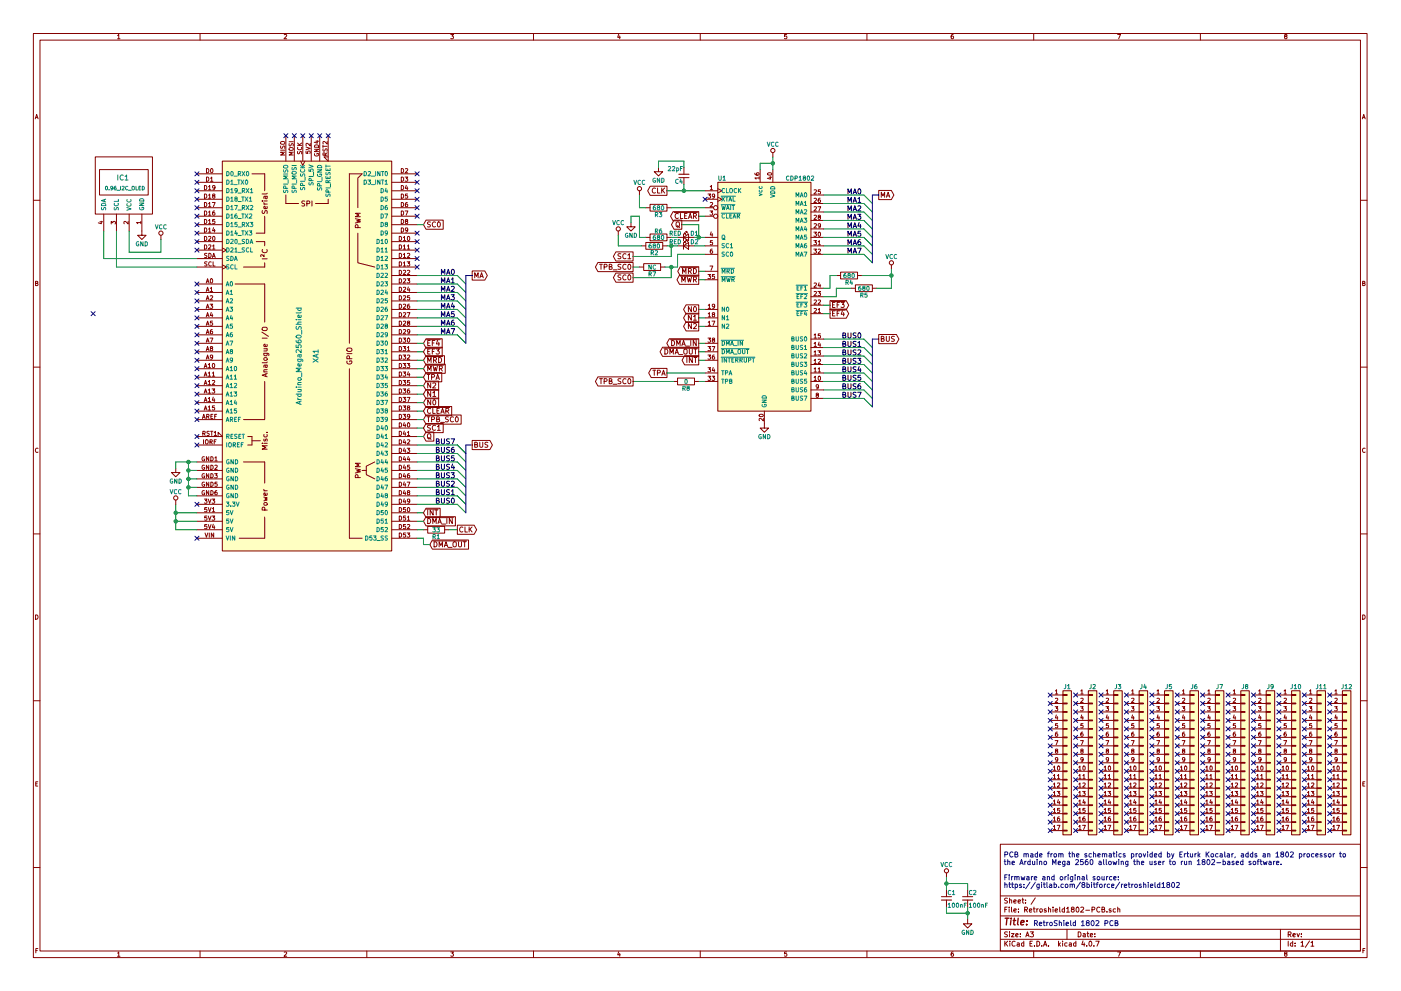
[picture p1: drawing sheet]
<svg xmlns="http://www.w3.org/2000/svg" width="420mm" height="297mm" viewBox="0 0 420 297" stroke-linecap="round" stroke-linejoin="round" font-family="sans-serif">
<g fill="none" stroke="#840000" stroke-width=".3">
<path d="M10 10h400v277h-400zM12 12h396v273.1h-396zM35.3 10.7l.3-.4v1.3M35.3 11.6h.7M60 10v2M85.2 10.4l.5-.1 .3 .4-.8 .9h.8M110 10v2M135.2 10.3h.8l-.4 .5 .4 .3-.1 .4h-.7M160 10v2M185.5 10.2l-.3 1h.8M185.9 10.8v.8M210 10v2"/>
<path d="M235.9 10.3h-.6v.6h.6l.1 .5-.3 .2-.4-.1M260 10v2M285.9 10.3l-.6 .3-.1 .8 .3 .2 .4-.1v-.6l-.4-.1-.3 .3M310 10v2M335.2 10.3h.8l-.5 1.3M360 10v2M385.5 10.9l-.3-.3 .3-.3 .4 .1v.4a.5 .5 0 0 0-.5 .2 .5 .5 0 0 0 0 .5l.3 .1 .3-.2-.3-.5M10.6 35.6l.4-1.3 .4 1.3M10.7 35.2h.6M408.6 35.6l.4-1.3 .4 1.3M408.7 35.2h.6M28.6 47h17.1v17.2h-17.1z"/>
<path d="M29.8 50.8h14.6v7.7h-14.6zM59.1 52.1h7.6M59.1 54.6h7.6M59.1 57.2h7.6M59.1 59.7h7.6M61.3 58.2a.64 .64 0 0 1 .7 .6 .64 .64 0 0 1-.7 .6zM61.3 55.6a.64 .64 0 0 1 .7 .6 .64 .64 0 0 1-.7 .7zM61.9 50.5a.64 .64 0 0 1 .7 .7 .64 .64 0 0 1-.7 .6zM61.9 53.1a.64 .64 0 0 1 .7 .6 .64 .64 0 0 1-.7 .6zM62.5 58.5l.4-.3v1.2M62.5 56l.4-.4v1.3M62.5 59.4h.7"/>
<path d="M62.5 56.9h.7M63.1 53.4l.4-.3v1.2M63.1 54.3h.8M63.2 50.6l.2-.1a.61 .61 0 0 1 .5 .7 .61 .61 0 0 1-.6 .5zM64 58.7l-.2-.2 .2-.3 .4 .1v.3a.52 .52 0 0 0-.5 .1 .52 .52 0 0 0-.1 .6h.6l-.2-.6M64.5 56.1l-.3 .3-.3-.1-.1-.6 .4-.1 .3 .2-.1 .8-.5 .3M66.7 48.3h50.8v116.8h-50.8zM75.6 52.1h3.8zM79.4 52.1v5.1zM79.5 58.8l.3 .8 .3-.3v-.5M80.1 58.8l-.9 .1v.6M80.1 57.9l-.2 .2h-1.3"/>
<path d="M84.2 45h1.2M84.2 43.8v.6h.4a.54 .54 0 0 1 .7-.6v.7M84.2 42.6l.8-.2 .3 .2 .1 .4-.4 .2h-.7zM85.4 45.6h-1.2l.8 .4-.8 .5h1.2M85.7 58.5v2.5zM85.7 40.7v7.6M86.7 42.5h1.3M86.7 44.4l.8-.2 .4 .2 .1 .4-.5 .3-.6-.1zM86.7 43v.6l.5 .1a.54 .54 0 0 1 .6-.6l.1 .7M88 45.6h-1.3l.9 .4-.9 .5h1.3M88.3 40.7v7.6M89.2 43.6h1.3"/>
<path d="M89.2 42.9l.7 .7M89.3 45.4v.6l.4 .1a.54 .54 0 0 1 .7-.6v.6M89.3 44.1a.56 .56 0 0 0 .6 .8 .56 .56 0 0 0 .5-.8M90.2 48.3l.6 1.3 .6-1.3M90.5 42.9l-.7 .5M90.8 40.7v7.6M91.8 45.3v.6l.6 .1v-.7h.5v.7M91.8 44.1l1.2 .4-1.2 .4M93 43v.8l-.9-.8-.3 .2 .1 .5M93.3 40.7v7.6M94.3 44.7h1.3l-1.3 .8h1.3M94.4 46.1a.57 .57 0 0 0 .5 .7 .57 .57 0 0 0 .6-.8h-.5v.2"/>
<path d="M94.5 43.5a.67 .67 0 0 1 .7 0 .67 .67 0 0 1 .4 .6h-1.3zM94.7 42.3h.9M95.1 42.1v.8l-.9-.3M95.9 40.7v7.6M96.9 43.5v.7M96.9 43.9h1.2M96.9 44.6v.6h.4a.54 .54 0 0 1 .7-.6v.7M97.5 46.5l-.1-.6h-.4l-.1 .6h1.2M98.1 42.4v.8l-.9-.8-.3 .2 .1 .5M98.1 45.8l-.6 .4M98.4 59.7v1.3zM98.4 40.7v7.6l-1.2-1.3h1.2"/>
<path d="M104.8 52.1v50.8zM104.8 52.1h3.8l-1.3 1.3v8.9M117.5 52.1h7.6M117.5 54.6h7.6M117.5 57.2h7.6M117.5 59.7h7.6M120.3 50.5a.64 .64 0 0 1 .8 .7 .64 .64 0 0 1-.8 .6zM120.3 53.1a.64 .64 0 0 1 .8 .6 .64 .64 0 0 1-.8 .6zM120.3 55.6a.64 .64 0 0 1 .8 .6 .64 .64 0 0 1-.8 .7zM120.3 58.2a.64 .64 0 0 1 .8 .6 .64 .64 0 0 1-.8 .6zM121.5 53.1h.8l-.5 .5 .4 .1v.5h-.7M121.6 50.6l.4-.1 .3 .4-.8 .9h.8"/>
<path d="M121.8 55.5l-.2 1h.7M122.1 56v.9M122.2 58.2h-.6v.5h.6v.6h-.6M191.8 57.2v1.3M195 55.8h5v2.8h-5l-.8-1.4zM196.6 56.5a.68 .68 0 0 0-1 .6 .68 .68 0 0 0 1 .6M197.2 56.3v1.6h.7M197.5 50.2v1.3h1.3l-1.3 1.2-1.3-1.2h1.3M198.5 56.3v1.6M198.7 57l.6 .9M199.3 56.3l-.8 .9M203.6 53.2h3"/>
<path d="M205.1 50.2v2M205.1 53.2v2.1M211.5 57.2h3.8M211.5 59.7h3.8M212.3 58.2h.8l-.4 .4 .4 .1v.6h-.8M213 56l.4-.4v1.3M213 56.9h.7M214.3 58.7l-.2 .2h-.4v-.6l.4-.1 .2 .2v.7l-.6 .3M215.3 54.6h27.9v68.6h-27.9zM215.3 56.6l1.2 .6-1.2 .6M215.3 59.1l1.2 .6-1.2 .7M226.4 51.9l.3 .5 .7 .1 .3-.2-.2-.5-.6 .1v.4l.2 .2"/>
<path d="M227.7 53.4h-1.3l.3 .3M227.7 53v.7M228 50.8v3.8M230.3 52a.76 .76 0 0 1 1.2 .2 .66 .66 0 0 1-.7 .3 .66 .66 0 0 1-.5-.5zM230.6 53.1h.9M231 52.9v.8l-.9-.3M231.8 45.8v1.2M231.8 50.8v3.8M243.2 58.5h3.8M244.1 57l.5-.1 .3 .3-.8 1h.8M244.1 59.5l.5-.1 .3 .4-.8 .9h.8M245.9 59.4l-.5 .3v.7l.2 .3 .4-.1-.1-.6-.3-.1-.2 .2"/>
<path d="M246 56.9h-.6v.6h.6v.5h-.6M263.5 57.1h3.8l.8 1.4-.8 1.3h-3.8zM264.3 59.1v-1.5l.5 1.1 .5-1.1v1.5M265.8 59.1l.5-1.5 .6 1.5M266 58.7h.7M10 60h2M29.9 66.5h.9M30.4 66.3v.8l-.9-.3M31.1 64.2v5.1M33.4 67.1v-.7l.4 .4 .1-.4h.6v.7M34.9 64.2v5.1M38.4 66.4v.7l-.9-.7-.3 .2 .1 .5"/>
<path d="M38.7 64.2v5.1M42.2 66.7h-1.2l.3 .4M42.2 66.4v.7M42.5 64.2v6.3h1.3l-1.3 1.3-1.2-1.3h1.2M48.3 70.5v1.3M59.1 62.3h7.6M59.1 64.8h7.6M59.1 67.3h7.6M59.1 69.9h7.6M59.1 72.4h7.6M59.1 75h7.6M59.1 77.5h7.6"/>
<path d="M61.3 70.9a.64 .64 0 0 1 .7 .6 .64 .64 0 0 1-.7 .6zM61.3 73.4a.64 .64 0 0 1 .7 .6 .64 .64 0 0 1-.7 .7zM61.3 68.3a.64 .64 0 0 1 .7 .6 .64 .64 0 0 1-.7 .7zM61.3 65.8a.64 .64 0 0 1 .7 .6 .64 .64 0 0 1-.7 .6zM61.3 63.2a.64 .64 0 0 1 .7 .7 .64 .64 0 0 1-.7 .6zM61.3 60.7a.64 .64 0 0 1 .7 .6 .64 .64 0 0 1-.7 .7zM62.1 76h-.7v.4a.54 .54 0 0 1 .6 .7h-.7M62.1 78.5h-.6l-.1 .5a.54 .54 0 0 1 .6 .6l-.6 .1M62.5 71l.5-.1 .2 .3-.7 .9h.7M62.5 73.5l.5-.1 .2 .3-.7 1h.7M62.5 68.7l.4-.4v1.3M62.5 66.1l.4-.3v1.2"/>
<path d="M62.5 63.6l.4-.4v1.3M62.5 61l.4-.3v1.3M62.5 69.6h.7M62.5 67h.7M62.5 64.5h.7M62.5 62h.7M62.6 75.9a.64 .64 0 0 1 .7 .7 .64 .64 0 0 1-.7 .6zM63.3 78.6a.56 .56 0 0 0-.7 .5 .56 .56 0 0 0 .7 .5M63.7 60.7h.8l-.5 1.3M63.7 77.2l.4-1.3 .4 1.3M63.8 73.7l.3-.3v1.3M63.8 74.7h.7"/>
<path d="M63.8 76.8h.6M63.9 71l.1-.1a.61 .61 0 0 1 .5 .6 .61 .61 0 0 1-.6 .5zM63.9 78.5v1.2h.6M64 68.2l-.2 1h.7M64.3 63.2l-.5 .3v.7l.2 .3 .4-.1-.1-.6-.3-.1-.2 .2M64.3 68.7v.9M64.4 65.8h-.6v.6h.6v.5h-.6M66.7 74.3l1.2 .7-1.2 .6M66.7 79.4l1.2 .6-1.2 .7M76.8 72.4h2.6zM76.8 69.9h2.6zM78.6 60.2h.2"/>
<path d="M78.6 77.6h1.5M78.7 63.1l.1 .8a.63 .63 0 0 0 .8-.7l.5 .1v.7M78.8 74.8a.68 .68 0 0 0 .6 1 .68 .68 0 0 0 .6-1M79.1 60.7l.3 .5M79.1 61.2h1M79.1 60.2h1M79.2 76.3v.6l-.7-.6-.3 .2 .1 .4M79.4 78.8v1.2zM79.4 72.4v1.3zM79.4 64.8v5.1zM80.1 61.9v.4l-.2 .2h-.7v-.6l.3-.1 .1 .7M85.7 61h3.8z"/>
<path d="M91.4 60.3l-.8 .1a.63 .63 0 0 0 .7 .8l-.1 .5h-.7M92 61h.8v-.6l-.8-.2v1.6M93.5 60.2v1.6M94.6 61h3.8zM106.6 65.5l1.5 .4-1.1 .3 1.1 .3-1.5 .3M107.3 69.9v8.9l5.1 1.2M107.4 68.2l-.1-.7-.6-.1-.1 .8h1.5M108.1 63.9h-1.5l1 .6-1 .5h1.5M117.5 62.3h7.6M117.5 64.8h7.6M117.5 67.3h7.6M117.5 69.9h7.6"/>
<path d="M117.5 72.4h7.6M117.5 75h7.6M117.5 77.5h7.6M119.7 70.9a.64 .64 0 0 1 .8 .6 .64 .64 0 0 1-.8 .6zM119.7 73.4a.64 .64 0 0 1 .8 .6 .64 .64 0 0 1-.8 .7zM119.7 75.9a.64 .64 0 0 1 .8 .7 .64 .64 0 0 1-.8 .6zM119.7 78.5a.64 .64 0 0 1 .8 .6 .64 .64 0 0 1-.8 .6zM120.3 60.7a.64 .64 0 0 1 .8 .6 .64 .64 0 0 1-.8 .7zM120.3 63.2a.64 .64 0 0 1 .8 .7 .64 .64 0 0 1-.8 .6zM120.3 65.8a.64 .64 0 0 1 .8 .6 .64 .64 0 0 1-.8 .6zM120.3 68.3a.64 .64 0 0 1 .8 .6 .64 .64 0 0 1-.8 .7zM121 71.2l.3-.3v1.2"/>
<path d="M121 73.7l.3-.3v1.3M121 76.3l.3-.4v1.3M121 78.8l.3-.3v1.2M121 72.1h.7M121 74.7h.7M121 77.2h.7M121 79.7h.7M121.5 63.2h.8l-.5 1.3M121.8 66.3l-.2-.2 .2-.3 .4 .1v.3a.52 .52 0 0 0-.5 .1 .52 .52 0 0 0-.1 .6h.6l-.2-.6M122.1 78.5h.8l-.4 .5 .3 .1v.5h-.7M122.1 60.7l-.5 .3v.7l.2 .3 .4-.2-.1-.6h-.3l-.2 .2M122.2 73.7l.3-.3v1.3"/>
<path d="M122.2 76l.5-.1 .2 .4-.8 .9h.8M122.2 74.7h.7M122.3 68.8l-.3 .3-.3-.1-.1-.6 .4-.1 .3 .2-.1 .8-.5 .3M122.3 71l.2-.1a.61 .61 0 0 1 .4 .6 .61 .61 0 0 1-.5 .5zM127.8 66h5.1v2.7h-5.1l-.8-1.4zM129.1 66.6l-.8 .1a.63 .63 0 0 0 .7 .7l-.1 .6h-.7M130.6 66.7a.68 .68 0 0 0-1 .6 .68 .68 0 0 0 1 .6M131.3 66.7l.2-.2a.74 .74 0 0 1 .6 .8 .74 .74 0 0 1-.7 .7l-.2-.6zM179.3 78.7h10.6v2.7h-10.6l-.7-1.4zM179.8 79.2h.9M180.2 79.2v1.5M182.7 79.9h.7v-.5l-.7-.2v1.5h.6l.3-.5-.4-.3"/>
<path d="M184.7 75.5h5.2v2.7h-5.2l-.8-1.3zM185.4 69.3v1.2M186.2 79.3l-.8 .1a.63 .63 0 0 0 .7 .7v.6h-.8M186.2 76.1l-.8 .1a.63 .63 0 0 0 .7 .8v.5h-.8M187.7 79.4a.68 .68 0 0 0-.9 .6 .68 .68 0 0 0 .9 .6M187.7 76.2a.68 .68 0 0 0-.9 .6 .68 .68 0 0 0 .9 .6M188.3 76.5l.4-.5v1.6M188.3 77.6h.9M188.4 79.4l.3-.2a.74 .74 0 0 1 .5 .8 .74 .74 0 0 1-.7 .7l-.2-.6zM189.2 66.7v1.3h1.3l-1.3 1.3-1.2-1.3h1.2M192.4 73.7h1.3M193 79h5.1v2.1h-5.1z"/>
<path d="M193.7 72.7h5.1v2h-5.1zM193.7 62.3h1.2M193.7 71.2h1.2M194.9 61.3h5.1v2h-5.1zM194.9 70.1h5.1v2.1h-5.1zM198.8 73.7h1.2M200 62.3h1.3M200 71.2h1.3M201.9 63.4h7.6v2.8h-7.6l-.8-1.4zM202.1 66h2.4v2.7h-2.4l-.7-1.4zM202.2 63.7h6.9M202.8 66.7l.3-.2 .6 .2-.1 1.3-.8-.2z"/>
<path d="M203 67.7l.8 .5M203.2 71.2h5.1M203.2 73.7h5.1M203.4 64.1a.68 .68 0 0 0-.9 .6 .68 .68 0 0 0 .9 .6M204 79.9h5.5v2.8h-5.5l-.7-1.4zM204.1 64v1.5h.7M205 71.2l1.5-1.1v2.1zM205 73.7l1.5-1v2zM205 70.1v2.1M205 72.7v2M205.2 70.1v-.2h.3h-.3l.5 .5M205.2 72.7v-.3h.3h-.3l.5 .5"/>
<path d="M205.3 64.7h.5M205.7 69.6v-.2h.3h-.3l.5 .5M205.7 72.2v-.3h.3h-.3l.5 .5M206 64h-.7v1.5h.7M206.5 65.5l.5-1.5 .5 1.5M206.6 65.1h.7M208 64.8l.7-.1 .1-.6-.8-.1v1.5M208.4 64.8l.5 .7M211.5 62.3h2.5M211.5 64.8h2.5M211.5 71.2h3.8M211.5 73.7h3.8"/>
<path d="M211.5 76.2h3.8M212.9 63.2h.8l-.4 .5 .4 .1v.6h-.8M212.9 79.7h.9l-.6 1.3M213 60.8l.5-.1 .2 .3-.8 1h.8M213.3 69.5l-.3 .9h.8M213.6 74.7l-.5 .3-.1 .7 .2 .2 .5-.1-.1-.6-.4-.1-.2 .3M213.6 70v.9M213.7 72.1h-.6l-.1 .6h.7v.6h-.7M243.2 71.2h3.8M243.2 73.7h3.8M243.2 76.2h3.8M243.2 61h3.8"/>
<path d="M243.2 63.5h3.8M243.2 66.1h3.8M243.2 68.6h3.8M244.1 69.6h.8l-.5 .5 .4 .1v.5h-.7M244.1 72.1h.8l-.5 .5 .4 .1v.6h-.7M244.1 74.7h.8l-.5 .4 .4 .1v.6h-.7M244.1 62.1l.5-.1 .3 .3-.8 .9h.8M244.1 64.6l.5-.1 .3 .4-.8 .9h.8M244.1 67.1l.5-.1 .3 .4-.8 .9h.8M245.3 62h.8l-.5 1.2M245.4 72.5l.3-.4v1.3M245.4 74.8l.4-.1 .3 .3-.8 .9h.8"/>
<path d="M245.4 73.4h.7M245.5 69.7l.1-.1a.61 .61 0 0 1 .5 .6 .61 .61 0 0 1-.6 .6zM245.6 65l-.2-.2 .2-.3 .4 .1v.3a.52 .52 0 0 0-.5 .2 .52 .52 0 0 0-.1 .5h.6l-.2-.6M246.1 67.6l-.3 .2h-.3l-.1-.7 .4-.1 .3 .3-.1 .7-.5 .3M267.3 79.4v1.3M408 60h2M10.7 84.9l.5-.1 .1-.4-.6-.1v1.3h.5l.2-.4-.3-.3M59.1 85.1h7.6M59.1 87.7h7.6M59.1 90.2h7.6M59.1 92.7h7.6M59.1 95.3h7.6"/>
<path d="M59.1 97.8h7.6M59.1 80h7.6M61.8 84.8l.5-1.2 .4 1.2M61.8 87.4l.5-1.3 .4 1.3M61.8 89.9l.5-1.3 .4 1.3M61.8 92.4l.5-1.2 .4 1.2M61.8 95l.5-1.3 .4 1.3M61.8 97.5l.5-1.2 .4 1.2M62 84.4h.6M62 87h.6M62 89.5h.6M62 92.1h.6"/>
<path d="M62 94.6h.6M62 97.1h.6M62 99.7h.6M63 91.2h.8l-.5 .5 .4 .1v.5h-.7M63.1 86.4l.3-.3v1.3M63.1 88.7l.5-.1 .2 .4-.8 .9h.8M63.1 87.4h.7M63.2 83.7l.1-.1a.61 .61 0 0 1 .5 .6 .61 .61 0 0 1-.6 .5zM63.3 93.6l-.2 1h.7M63.7 98.8l-.6 .3v.7l.2 .3 .4-.2v-.6h-.4l-.2 .2M63.7 94.1v.9M63.7 96.3h-.6v.5h.6v.6h-.6"/>
<path d="M70.5 85.1h8.9v11.5M73 80h6.4zM78.5 99.5l2 1.3M78.7 98.3l1.2-.2 .2 .6-.5 .4-.8-.1-.2-.3zM117.5 85.1h7.6M117.5 87.7h7.6M117.5 90.2h7.6M117.5 92.7h7.6M117.5 95.3h7.6M117.5 97.8h7.6M117.5 82.6h7.6M117.5 80h7.6"/>
<path d="M119.7 81a.64 .64 0 0 1 .8 .6 .64 .64 0 0 1-.8 .7zM119.7 83.6a.64 .64 0 0 1 .8 .6 .64 .64 0 0 1-.8 .6zM119.7 86.1a.64 .64 0 0 1 .8 .6 .64 .64 0 0 1-.8 .7zM119.7 88.6a.64 .64 0 0 1 .8 .7 .64 .64 0 0 1-.8 .6zM119.7 91.2a.64 .64 0 0 1 .8 .6 .64 .64 0 0 1-.8 .6zM119.7 93.7a.64 .64 0 0 1 .8 .6 .64 .64 0 0 1-.8 .7zM119.7 96.3a.64 .64 0 0 1 .8 .6 .64 .64 0 0 1-.8 .6zM119.7 98.8a.64 .64 0 0 1 .8 .6 .64 .64 0 0 1-.8 .7zM121 81.1l.4-.1 .3 .4-.8 .9h.8M121 83.7l.4-.1 .3 .3-.8 .9h.8M121 86.2l.4-.1 .3 .3-.8 1h.8M121 88.7l.4-.1 .3 .4-.8 .9h.8"/>
<path d="M121 91.3l.4-.1 .3 .3-.8 .9h.8M121 93.8l.4-.1 .3 .4-.8 .9h.8M121 96.4l.4-.1 .3 .3-.8 .9h.8M121 98.9l.4-.1 .3 .3-.8 1h.8M122.1 83.6h.8l-.4 .4 .3 .1v.6h-.7M122.1 93.7h.8l-.5 1.3M122.2 81.1l.5-.1 .2 .4-.8 .9h.8M122.4 96.8l-.2-.2 .2-.3 .4 .1v.3a.52 .52 0 0 0-.5 .1 .52 .52 0 0 0-.1 .6h.6l-.1-.6M122.5 86l-.3 .9h.7M122.8 91.2l-.6 .3v.7l.2 .2 .4-.1v-.6h-.4l-.2 .2M122.8 86.5v.9M122.8 88.6h-.6v.6h.6v.6h-.6"/>
<path d="M122.9 99.3l-.2 .3-.4-.1-.1-.6 .5-.1 .2 .2-.1 .8-.5 .3M141.6 81.2h3.8l.8 1.4-.8 1.4h-3.8zM142.4 83.3v-1.6l.5 1.1 .5-1.1v1.6M143.9 83.3l.5-1.6 .5 1.6M144 82.8h.8M181.2 80l.7-.1 .1-.5-.8-.2v1.5M183.9 80.9h1.1M184.7 81.9h5.2v2.7h-5.2l-.8-1.4zM186.2 82.5h-.8a.63 .63 0 0 0 .7 .8v.5h-.8M187.7 82.5a.68 .68 0 0 0-.9 .6 .68 .68 0 0 0 .9 .7M188.4 82.5l.3-.1a.74 .74 0 0 1 .5 .8 .74 .74 0 0 1-.7 .6l-.2-.5zM191.8 80h1.2"/>
<path d="M198.1 80h1.3M203.8 82.5h5.7v2.7h-5.7l-.8-1.3zM204.1 82.8h5M204.3 80.2h4.8M204.5 84.5v-1.5l.5 1.1 .5-1.1v1.5M204.7 82v-1.5l.5 1.1 .5-1.1v1.5M205.8 91.4h3.7v2.7h-3.7l-.8-1.4zM205.8 93.9h3.7v2.8h-3.7l-.8-1.4zM205.8 96.5h3.7v2.7h-3.7l-.8-1.4zM206.1 83l.4 1.5 .2-1 .3 1 .4-1.5M206.5 81.3l.7-.1 .1-.6-.8-.1v1.5M206.8 81.3l.5 .7"/>
<path d="M207.3 91.9v1.5l-.8-1.5v1.5M207.3 94.4v1.6l-.8-1.6v1.6M207.3 97v1.5l-.8-1.5v1.5M208 80.5a.77 .77 0 0 1 .9 .7 .77 .77 0 0 1-.9 .8zM208 83.8h.7l.1-.6-.8-.2v1.5M208 94.9l.4-.5v1.6M208 97.1l.6-.1 .3 .4-1 1.1h1M208 96h.9M208.1 92.1l.3-.2a.74 .74 0 0 1 .5 .8 .74 .74 0 0 1-.7 .7l-.2-.6zM208.4 83.8l.5 .7M211.5 92.7h3.8M211.5 95.3h3.8"/>
<path d="M211.5 97.8h3.8M211.5 81.3h3.8M211.5 83.9h3.8M212.3 82.3h.8l-.4 .5 .4 .1v.5h-.8M212.4 96.6l.4-.3v1.2M212.4 94.1l.4-.4v1.3M212.4 91.5l.4-.3v1.2M212.4 97.5h.7M212.4 95h.7M212.4 92.4h.7M213.5 96.3h.9l-.6 1.2M213.8 94.2l-.2-.2 .2-.3 .5 .1v.3a.52 .52 0 0 0-.6 .2 .52 .52 0 0 0 0 .6h.6l-.2-.7"/>
<path d="M214.3 82.3h-.6l-.1 .6h.7v.5h-.7M214.3 91.7l-.2 .3-.4-.1v-.6l.4-.1 .2 .2v.7l-.6 .3M243.2 94h3.8M243.2 91.5h3.8M243.2 88.9h3.8M243.2 86.4h3.8M244.1 92.5l.5-.1 .3 .4-.8 .9h.8M244.1 90l.5-.1 .3 .4-.8 .9h.8M244.1 87.5l.5-.1 .3 .3-.8 .9h.8M244.1 84.9l.5-.1 .3 .4-.8 .9h.8M245.3 87.4h.8l-.5 .4 .4 .1v.6h-.7M245.4 92.8l.3-.4v1.3"/>
<path d="M245.4 90l.4-.1 .3 .4-.8 .9h.8M245.4 93.7h.7M245.6 84.7l-.2 1h.7M245.9 85.2v.9M248.9 90.1h4.9l.7 1.4-.7 1.3h-4.9zM248.9 92.6h4.9l.7 1.4-.7 1.4h-4.9zM249.3 90.4h4.1M249.3 92.9h4.1M249.7 91.4h.5M249.7 93.9h.5M250.4 90.6h-.7v1.6h.7M250.4 93.2h-.7v1.5h.7"/>
<path d="M250.8 82.6h1.3M251.1 91.4h.5M251.1 93.9h.5M251.8 90.6h-.7v1.6M251.8 93.2h-.7v1.5M252.1 81.6h5.1v2h-5.1zM252.2 90.6h1l-.5 .6 .5 .3-.1 .5-.2 .2-.7-.2M252.7 93.1l-.4 1.1h.9M253 93.7v1M255.3 86.4h1.2M256.5 85.4h5.1v2h-5.1zM257.2 82.6h1.2"/>
<path d="M261.6 86.4h1.3M408.7 84.9l.5-.1 .1-.4-.6-.1v1.3h.5l.2-.4-.3-.3M10 110h2M59.1 100.4h7.6M59.1 102.9h7.6M59.1 105.4h7.6M59.1 108h7.6M59.1 110.5h7.6M59.1 113.1h7.6M59.1 115.6h7.6M59.1 118.1h7.6M61.2 110.2l.4-1.2 .5 1.2"/>
<path d="M61.2 112.8l.4-1.3 .5 1.3M61.2 115.3l.4-1.3 .5 1.3M61.2 117.8l.4-1.2 .5 1.2M61.4 109.8h.6M61.4 112.4h.6M61.4 114.9h.6M61.4 117.5h.6M61.8 100.1l.5-1.3 .4 1.3M61.8 102.6l.5-1.3 .4 1.3M61.8 105.1l.5-1.2 .4 1.2M61.8 107.7l.5-1.3 .4 1.3M62 102.2h.6"/>
<path d="M62 104.8h.6M62 107.3h.6M62.5 109.3l.3-.3v1.2M62.5 111.8l.3-.3v1.3M62.5 114.4l.3-.4v1.3M62.5 116.9l.3-.3v1.2M62.5 119.5l.3-.4v1.3M62.5 110.2h.7M62.5 112.8h.7M62.5 115.3h.7M62.5 117.8h.7M63 101.3h.8l-.5 1.3"/>
<path d="M63.3 104.4l-.2-.2 .2-.3 .4 .1v.3a.52 .52 0 0 0-.5 .1 .52 .52 0 0 0-.1 .6h.6l-.1-.6M63.6 116.6h.8l-.4 .5 .3 .1v.5h-.7M63.7 111.8l.3-.3v1.3M63.7 114.1l.5-.1 .2 .4-.8 .9h.8M63.7 112.8h.7M63.8 106.9l-.2 .3-.4-.1-.1-.6 .5-.1 .2 .2-.1 .8-.5 .3M63.8 109.1l.2-.1a.61 .61 0 0 1 .4 .6 .61 .61 0 0 1-.5 .5zM64 119l-.3 1h.7M64.3 119.5v.9M78.6 101.4h1.5M79.1 105.9h1.3l.2 .3v.4M79.1 111.5h1"/>
<path d="M79.1 104.5h1M79.2 107.4l.7-.2 .2 .5-.2 .3h-.5l-.3-.3zM79.2 105.9l-.1 .4 .3 .3 .7-.1v-.6M79.4 114.3v11.5M79.5 109.4l.3 .8 .3-.3v-.5M79.7 112.1v.7M80 104.5l.1 .6-1 .1M80.1 103.2v.5l-.2 .2-.7-.1v-.6h.3l.1 .7M80.1 111.9l-1.5 .6 1.5 .5M80.1 110.8l-.9 .1 .1 .6M80.1 109.4l-.9 .1v.6M80.1 108.5l-.2 .2h-1.3"/>
<path d="M104 106h1.5M104.1 108.2a.69 .69 0 0 0 .7 .9 .69 .69 0 0 0 .6-.9h-.5v.3M104.1 104.5l1.2-.1 .2 .6-.5 .3h-.8l-.2-.3zM104.8 110.5v50.8zM104.8 107.5l-.1-.7-.5-.1-.2 .8h1.5M117.5 100.4h7.6M117.5 102.9h7.6M117.5 105.4h7.6M117.5 108h7.6M117.5 110.5h7.6M117.5 113.1h7.6M117.5 115.6h7.6"/>
<path d="M117.5 118.1h7.6M119.7 101.3a.64 .64 0 0 1 .8 .7 .64 .64 0 0 1-.8 .6zM119.7 103.9a.64 .64 0 0 1 .8 .6 .64 .64 0 0 1-.8 .6zM119.7 106.4a.64 .64 0 0 1 .8 .6 .64 .64 0 0 1-.8 .7zM119.7 109a.64 .64 0 0 1 .8 .6 .64 .64 0 0 1-.8 .6zM119.7 111.5a.64 .64 0 0 1 .8 .6 .64 .64 0 0 1-.8 .7zM119.7 114a.64 .64 0 0 1 .8 .7 .64 .64 0 0 1-.8 .6zM119.7 116.6a.64 .64 0 0 1 .8 .6 .64 .64 0 0 1-.8 .6zM119.7 119.1a.64 .64 0 0 1 .8 .6 .64 .64 0 0 1-.8 .7zM120.9 101.3h.8l-.5 .5 .4 .1v.6h-.7M120.9 103.9h.8l-.5 .5 .4 .1v.5h-.7M120.9 106.4h.8l-.5 .5 .4 .1v.6h-.7"/>
<path d="M120.9 109h.8l-.5 .4 .4 .1v.6h-.7M120.9 111.5h.8l-.5 .5 .4 .1v.5h-.7M120.9 114h.8l-.5 .5 .4 .1v.6h-.7M120.9 116.6h.8l-.5 .5 .4 .1v.5h-.7M120.9 119.1h.8l-.5 .5 .4 .1v.6h-.7M122.1 109h.8l-.4 .4 .3 .1v.6h-.7M122.1 119.1h.8l-.5 1.3M122.2 104.2l.3-.3v1.2M122.2 106.5l.5-.1 .2 .4-.8 .9h.8M122.2 105.1h.7M122.3 101.4l.2-.1a.61 .61 0 0 1 .4 .7 .61 .61 0 0 1-.5 .5zM122.5 111.4l-.3 .9h.7"/>
<path d="M122.8 116.6l-.6 .3v.7l.2 .2 .4-.1v-.6h-.4l-.2 .2M122.8 111.9v.9M122.8 114h-.6v.6h.6v.6h-.6M127.8 104.1h4.8v2.7h-4.8l-.8-1.4zM127.8 109.2h5.7v2.7h-5.7l-.8-1.4zM127.8 106.6h5.5v2.8h-5.5l-.8-1.4zM127.8 114.2h3.7v2.8h-3.7l-.8-1.4zM127.8 119.3h3.7v2.8h-3.7l-.8-1.4zM127.8 116.8h3.7v2.7h-3.7l-.8-1.4zM127.8 111.7h4.7v2.7h-4.7l-.8-1.3zM127.8 101.5h4.8v2.8h-4.8l-.8-1.4zM127.9 101.8h4.1"/>
<path d="M127.9 104.4h4.1M127.9 106.9h4.8M127.9 109.4h5M128.1 112.2h.8M128.3 111.2v-1.5l.5 1.1 .5-1.1v1.5M128.3 108.7v-1.6l.5 1.1 .5-1.1v1.6M128.3 105.3h.5M128.3 102.8h.5M128.5 112.2v1.6M129 104.6h-.7v1.5h.7M129 102.1h-.7v1.5h.7M129.2 114.8v1.5l-.9-1.5v1.5"/>
<path d="M129.2 119.8v1.6l-.9-1.6v1.6M129.2 117.3v1.5l-.9-1.5v1.5M129.4 113h.8l.1-.6-.9-.2v1.6M129.6 105.3h.5M129.6 102.8h.5M129.8 114.9l.6-.1 .3 .4-1 1.1h1M129.8 117.7l.5-.4v1.5M129.8 118.8h.9M129.9 109.7l.4 1.5 .2-1.1 .3 1.1 .4-1.5M130 108l.8-.1v-.6l-.8-.2v1.6M130.4 104.6h-.8v1.5M130.4 102.1h-.8v1.5"/>
<path d="M130.4 108l.5 .7M130.8 113.8l.5-1.6 .5 1.6M130.8 104.6h.9l-.5 .6 .5 .3v.5l-.3 .1-.6-.1M130.9 113.3h.7M131.2 102l-.3 1.1h.9M131.5 107.1a.77 .77 0 0 1 .9 .8 .77 .77 0 0 1-.9 .8zM131.6 102.6v1M131.8 110.5l.7-.1 .1-.6-.8-.1v1.5M132.2 110.5l.5 .7M179.3 113h10.6v2.7h-10.6l-.7-1.4zM179.8 113.5h.9M180.2 113.5v1.5"/>
<path d="M181.2 114.3l.7-.1 .1-.5-.8-.2v1.5M182.7 114.2h.7v-.5l-.7-.2v1.5h.6l.3-.5-.4-.3M183.9 115.2h1.1M186.2 113.6l-.8 .1a.63 .63 0 0 0 .7 .7v.5h-.8M187.7 113.7a.68 .68 0 0 0-.9 .6 .68 .68 0 0 0 .9 .6M188.5 113.6l.2-.1a.74 .74 0 0 1 .5 .8 .74 .74 0 0 1-.7 .6l-.2-.5zM195.3 110.4h4.7v2.8h-4.7l-.8-1.4zM195.8 111h.8M196.2 111v1.5M197.2 111.8l.7-.1 .1-.6-.8-.1v1.5M198.5 112.5l.5-1.5 .5 1.5M198.6 112.1h.7"/>
<path d="M198.7 104.1h10.8v2.7h-10.8l-.8-1.4zM199 104.4h10.1M199.4 104.6a.77 .77 0 0 1 .9 .8 .77 .77 0 0 1-.9 .7zM200.7 101.5h8.8v2.8h-8.8l-.7-1.4zM200.9 106.1v-1.5l.5 1.1 .5-1.1v1.5M201.1 101.8h8M201.4 102.1a.77 .77 0 0 1 .9 .7 .77 .77 0 0 1-.9 .8zM201.9 114.3h1.3M202.5 106.1l.5-1.5 .5 1.5M202.6 105.7h.7M202.9 103.6v-1.5l.6 1.1 .5-1.1v1.5M203.2 113.3h5.1v2.1h-5.1z"/>
<path d="M203.6 106.3h1.2M204.5 103.6l.5-1.5 .5 1.5M204.6 103.2h.8M205.3 104.7l.4-.1 .3 .2v1.1l-.3 .2-.6-.2v-.8zM205.3 106.6h4.2v2.8h-4.2l-.8-1.4zM205.6 103.7h1.2M205.6 106.9h3.5M206 107.1v1.6M206.7 104.6v1.3l.3 .2 .6-.2v-1.3M207.2 102.1v1.5M207.6 107.1v1.6l-.9-1.6v1.6M208.1 104.6h.9"/>
<path d="M208.1 107.1h.9M208.3 114.3h1.2M208.6 104.6v1.5M208.6 107.1v1.6M208.8 102.1v1.5l-.9-1.5v1.5M211.5 102.9h3.8M211.5 105.4h3.8M211.5 108h3.8M211.5 114.3h3.8M211.5 111.8h3.8M212.3 112.8h.8l-.4 .4 .4 .1v.6h-.8M212.3 110.2h.8l-.4 .5 .4 .1v.6h-.8"/>
<path d="M212.3 106.4h.8l-.4 .5 .4 .1v.6h-.8M212.3 103.9h.8l-.4 .5 .4 .1v.5h-.8M212.3 101.3h.8l-.4 .5 .4 .1v.6h-.8M213.5 112.8h.8l-.4 .4 .4 .1v.6h-.8M213.5 103.9h.9l-.6 1.2M213.8 101.9l-.2-.3 .2-.3 .5 .1v.3a.52 .52 0 0 0-.6 .2 .52 .52 0 0 0 0 .6h.6l-.2-.6M213.9 110.1l-.3 1h.8M214.2 106.4l-.5 .3-.1 .7 .2 .3 .5-.1-.1-.7h-.4l-.2 .2M214.2 110.6v.9M243.2 119.4h3.8M243.2 116.9h3.8M243.2 114.3h3.8"/>
<path d="M243.2 111.8h3.8M243.2 109.3h3.8M243.2 106.7h3.8M243.2 104.2h3.8M243.2 101.6h3.8M244.1 113.1l.4-.3v1.2M244.1 110.6l.4-.4v1.3M244.1 108l.4-.3v1.3M244.1 105.5l.4-.4v1.3M244.1 103l.4-.4v1.3M244.1 100.4l.4-.3v1.2M244.1 111.5h.8"/>
<path d="M244.1 101.3h.8M244.1 114h.8M244.1 109h.8M244.1 106.4h.8M244.1 103.9h.8M245 118.4l-.2-.3 .2-.3 .4 .1v.3a.52 .52 0 0 0-.5 .2 .52 .52 0 0 0-.1 .6h.6l-.2-.6M245.3 105.1h.8l-.5 .5 .4 .1v.6h-.7M245.4 110.6l.3-.4v1.3M245.4 107.8l.4-.1 .3 .3-.8 1h.8M245.4 111.5h.7M245.5 115.8l-.3 .3-.3-.1-.1-.6 .4-.1 .3 .2-.1 .8-.5 .3M245.5 112.9l.1-.1a.61 .61 0 0 1 .5 .6 .61 .61 0 0 1-.6 .6z"/>
<path d="M245.6 102.5l-.2 .9h.7M245.9 103v.9M246 100.1h-.6v.5h.6v.6h-.6M263.5 100.3h5.3l.8 1.3-.8 1.4h-5.3zM264.3 101.5h.6l.1-.5-.7-.2v1.5h.6l.3-.5-.4-.3M265.8 100.8v1.2l.3 .3 .6-.3v-1.2M268.2 100.9l-.8 .1a.63 .63 0 0 0 .7 .7v.5h-.8M408 110h2M11.4 134.4a.58 .58 0 0 0-.8 .6 .58 .58 0 0 0 .8 .5M59.1 130.8h7.6l-1.3-1.2v1.2M59.1 133.4h7.6M59.1 120.7h7.6"/>
<path d="M59.1 138.5h7.6M59.1 123.2h7.6M59.1 125.8h7.6M60.7 125.5l.4-1.3 .4 1.3M60.8 129.9h.6l.1-.5-.7-.1v1.2M60.8 125.1h.6M61 131.8v1.3M61.1 129.9l.4 .6M61.2 120.4l.4-1.3 .5 1.3M61.2 122.9l.4-1.2 .5 1.2M61.3 136.9a.57 .57 0 0 0-.7 .6 .57 .57 0 0 0 .7 .5v-.4h-.2M61.3 139.5a.57 .57 0 0 0-.7 .6 .57 .57 0 0 0 .7 .5v-.5h-.2"/>
<path d="M61.4 120h.6M61.4 122.5h.6M61.6 132l.3-.2 .5 .2v.7l-.3 .4-.5-.2zM62 124.9l.6-.1v-.5l-.6-.1v1.3M62.3 124.9l.4 .6M62.5 122l.3-.3v1.2M62.5 120.4h.7M62.5 122.9h.7M62.6 136.9v1.3l-.7-1.3v1.3M62.6 139.4v1.3l-.7-1.3v1.3M62.8 129.3h-.6l-.1 .5a.54 .54 0 0 1 .6 .6l-.6 .1M63 132.5l.6-.1v-.5l-.6-.1v1.3"/>
<path d="M63.1 129.3h.8M63.2 136.9a.64 .64 0 0 1 .7 .6 .64 .64 0 0 1-.7 .7zM63.2 139.4a.64 .64 0 0 1 .7 .7 .64 .64 0 0 1-.7 .6zM63.2 124.8h.5M63.3 132.5l.4 .6M63.5 129.3v1.2M63.9 124.2h-.7v1.3h.7M64.2 129.6l.4-.3v1.2M64.2 130.5h.7M64.2 132.4h.5M64.3 121.7h-.6v.5h.6v.6h-.6M64.4 124.8h.4"/>
<path d="M64.4 137.2l.4-.3v1.3M64.4 139.5l.5-.1 .3 .4-.8 .9h.8M64.4 138.2h.8M64.8 131.8h-.6v1.3M65 124.2h-.6v1.3M73 138.5h6.4zM73 125.8h6.4zM74.3 133.4h1.3zM74.3 130.8h1.3zM75.6 132.1h2.5zM75.6 130.8v2.6zM78.6 132.9h.2"/>
<path d="M79.1 132.9h1M79.2 131.6l-.1 .4 .2 .2 .4-.6h.4v.6M79.2 130.2l-.1 .5 .3 .3 .7-.2v-.6M79.4 138.5v6.3zM80 129.6h.1M80.1 133.6h-1.5l1.1 .5-1.1 .5h1.5M108.1 138.9h-1.5l1 .5-1 .5h1.5M112.4 138.5l-2.5 1.2v2.6l2.5 1.2M117.5 128.3h7.6M117.5 130.8h7.6M117.5 133.4h7.6M117.5 135.9h7.6"/>
<path d="M117.5 120.7h7.6M117.5 138.5h7.6M117.5 123.2h7.6M117.5 125.8h7.6M119.7 126.7a.64 .64 0 0 1 .8 .7 .64 .64 0 0 1-.8 .6zM119.7 129.3a.64 .64 0 0 1 .8 .6 .64 .64 0 0 1-.8 .6zM119.7 131.8a.64 .64 0 0 1 .8 .6 .64 .64 0 0 1-.8 .7zM119.7 134.4a.64 .64 0 0 1 .8 .6 .64 .64 0 0 1-.8 .6zM119.7 136.9a.64 .64 0 0 1 .8 .6 .64 .64 0 0 1-.8 .7zM119.7 139.4a.64 .64 0 0 1 .8 .7 .64 .64 0 0 1-.8 .6zM119.7 121.7a.64 .64 0 0 1 .8 .6 .64 .64 0 0 1-.8 .6zM119.7 124.2a.64 .64 0 0 1 .8 .6 .64 .64 0 0 1-.8 .7z"/>
<path d="M120.9 121.7h.8l-.5 .4 .4 .1v.6h-.7M120.9 124.2h.8l-.5 .5 .4 .1v.5h-.7M121.2 126.7l-.2 .9h.7M121.2 129.2l-.2 .9h.7M121.2 131.7l-.2 1h.7M121.2 134.3l-.2 .9h.7M121.2 136.8l-.2 .9h.7M121.2 139.4l-.2 .9h.7M121.5 127.1v.9M121.5 129.7v.8M121.5 132.2v.9M121.5 134.8v.8"/>
<path d="M121.5 137.3v.9M121.5 139.8v.9M122.1 134.4h.8l-.4 .4 .3 .1v.6h-.7M122.2 129.6l.3-.3v1.2M122.2 131.9l.5-.1 .2 .4-.8 .9h.8M122.2 130.5h.7M122.3 126.8l.2-.1a.61 .61 0 0 1 .4 .7 .61 .61 0 0 1-.5 .5zM122.4 122.2l-.2-.2 .2-.3 .4 .1v.3a.52 .52 0 0 0-.5 .1 .52 .52 0 0 0-.1 .6h.6l-.1-.6M122.5 136.8l-.3 .9h.7M122.8 137.3v.9M122.8 139.4h-.6v.6h.6v.6h-.6M122.9 124.7l-.2 .3-.4-.1-.1-.6 .5-.1 .2 .2-.1 .8-.5 .3"/>
<path d="M127.8 124.4h10.5v2.7h-10.5l-.8-1.3zM127.8 129.5h2.3v2.7h-2.3l-.8-1.4zM127.8 121.9h7.7v2.7h-7.7l-.8-1.4zM127.8 126.9h5.1v2.8h-5.1l-.8-1.4zM127.9 122.1h7M128.1 124.9h.8M128.3 130.2l.3-.2 .6 .2-.2 1.3-.7-.2zM128.5 131.2l.8 .5M128.5 124.9v1.6M129.1 127.5l-.8 .1a.63 .63 0 0 0 .7 .8l-.1 .5h-.7M129.2 122.5a.68 .68 0 0 0-1 .7 .68 .68 0 0 0 1 .6M129.4 125.7h.8l.1-.6-.9-.2v1.6"/>
<path d="M129.8 122.4v1.5h.7M129.9 120l.3-.2a.74 .74 0 0 1 .5 .8 .74 .74 0 0 1-.7 .7l-.2-.5zM130.6 127.6a.68 .68 0 0 0-1 .6 .68 .68 0 0 0 1 .6M131 125.7l.6-.1 .1-.5-.7-.2v1.6h.5l.4-.6-.4-.2M131 123.1h.5M131.2 127.9l.4-.4v1.5M131.2 129h.9M131.8 122.4h-.8v1.5h.8M132.1 126.6h1.2M132.2 123.9l.5-1.5 .5 1.5M132.3 123.5h.8M133.7 123.2l.7-.1 .1-.6-.8-.1v1.5"/>
<path d="M134.1 123.2l.5 .7M134.5 125l-.8 .1a.63 .63 0 0 0 .7 .8l-.1 .5h-.7M136 125.1a.68 .68 0 0 0-1 .6 .68 .68 0 0 0 1 .6M136.7 125.1l.2-.2a.74 .74 0 0 1 .6 .8 .74 .74 0 0 1-.7 .7l-.2-.5zM141.6 132h5.3l.8 1.4-.8 1.4h-5.3zM142.4 133.3l.6-.1 .1-.5-.7-.2v1.6h.6l.3-.5-.4-.3M143.9 132.5v1.3l.3 .3 .6-.3v-1.3M146.3 132.6l-.8 .1a.63 .63 0 0 0 .7 .8v.5h-.8M227.7 124.3a.76 .76 0 0 1 1.2 .3 .66 .66 0 0 1-.7 .3 .66 .66 0 0 1-.5-.6zM228.9 125.4v.8l-.9-.8-.3 .2 .1 .5M229.2 123.2v5.1h1.3l-1.3 1.3-1.2-1.3h1.2M409.4 134.4a.58 .58 0 0 0-.8 .6 .58 .58 0 0 0 .8 .5"/>
<path d="M52.7 140.4v1.2h1.3l-1.3 1.3-1.3-1.3h1.3M52.7 149.9v1.3M59.1 141h7.6M59.1 153.7h7.6M59.1 156.2h7.6M59.1 158.8h7.6M59.1 151.2h7.6M59.1 143.5h7.6M59.1 146.1h7.6M59.1 148.6h7.6M61.3 149.6h.8l-.5 .5 .4 .1v.5h-.7M61.3 142a.57 .57 0 0 0-.7 .6 .57 .57 0 0 0 .7 .5v-.4h-.2"/>
<path d="M61.3 144.6a.57 .57 0 0 0-.7 .5 .57 .57 0 0 0 .7 .6v-.5h-.2M61.3 147.1a.57 .57 0 0 0-.7 .6 .57 .57 0 0 0 .7 .5v-.4h-.2M61.5 159.8l.4 1.2 .4-1.2M62 152.1h-.6v.6h.6v.6h-.6M62 154.7h-.6v.6h.6v.5h-.6M62 157.2h-.6v.6h.6v.6h-.6M62.5 152.1l.4 1.3 .4-1.3M62.5 149.6l.4 1.3 .4-1.3M62.5 154.7l.4 1.2 .4-1.2M62.5 157.2l.4 1.3 .4-1.3M62.6 142v1.2l-.7-1.2v1.2M62.6 144.5v1.3l-.7-1.3v1.3"/>
<path d="M62.6 147.1v1.2l-.7-1.2v1.2M62.8 159.8v1.2M63.2 142a.64 .64 0 0 1 .7 .6 .64 .64 0 0 1-.7 .6zM63.2 144.5a.64 .64 0 0 1 .7 .6 .64 .64 0 0 1-.7 .7zM63.2 147.1a.64 .64 0 0 1 .7 .6 .64 .64 0 0 1-.7 .6zM63.6 149.6h.8l-.4 .5 .3 .1v.5h-.7M63.6 154.7h.8l-.4 .5 .3 .1v.5h-.7M63.7 152.5l.3-.4v1.3M63.7 153.4h.7M64 157.1l-.3 1h.7M64.1 159.8v1.2l-.7-1.2v1.2M64.3 157.6v.9"/>
<path d="M64.4 142h.8l-.5 .5 .4 .1v.5h-.7M65 147.1l-.5 .3-.1 .7 .3 .2 .4-.1-.1-.6-.3-.1-.3 .3M65.1 144.5h-.6l-.1 .6h.7v.6h-.7M79.1 149l1 .3-.7 .3 .7 .2-1 .3M79.1 146.7l.3 .4M79.1 147.1h1M79.2 150.8l.7-.2 .2 .5-.2 .3h-.5l-.3-.3zM79.4 155v6.3zM79.4 152.9l-.1-.7-.5-.1-.2 .8h1.5M80.1 147.8v.4l-.2 .3-.7-.1v-.6l.3-.1 .1 .8M106.6 140.5l1.5 .3-1.1 .3 1.1 .3-1.5 .4M107.4 143.2l-.1-.8h-.6l-.1 .8h1.5"/>
<path d="M108.6 141h1.3M117.5 141h7.6M117.5 153.7h7.6M117.5 156.2h7.6M117.5 158.8h7.6M117.5 151.2h7.6M117.5 143.5h7.6M117.5 146.1h7.6M117.5 148.6h7.6M119.7 152.1a.64 .64 0 0 1 .8 .7 .64 .64 0 0 1-.8 .6zM119.7 154.7a.64 .64 0 0 1 .8 .6 .64 .64 0 0 1-.8 .6zM119.7 157.2a.64 .64 0 0 1 .8 .6 .64 .64 0 0 1-.8 .7z"/>
<path d="M119.7 159.8a.64 .64 0 0 1 .8 .6 .64 .64 0 0 1-.8 .6zM119.7 142a.64 .64 0 0 1 .8 .6 .64 .64 0 0 1-.8 .6zM119.7 144.5a.64 .64 0 0 1 .8 .6 .64 .64 0 0 1-.8 .7zM119.7 147.1a.64 .64 0 0 1 .8 .6 .64 .64 0 0 1-.8 .6zM119.7 149.6a.64 .64 0 0 1 .8 .6 .64 .64 0 0 1-.8 .7zM121.2 141.9l-.2 .9h.7M121.2 144.4l-.2 1h.7M121.2 147l-.2 .9h.7M121.2 149.5l-.2 .9h.7M121.5 142.4v.8M121.5 144.9v.9M121.5 147.5v.8"/>
<path d="M121.5 150v.9M121.6 152.1h-.6v.6h.6v.6h-.6M121.6 154.7h-.6v.6h.6v.5h-.6M121.6 157.2h-.6v.6h.6v.6h-.6M121.6 159.8h-.6v.5h.6v.6h-.6M122.1 159.8h.8l-.4 .4 .3 .1v.6h-.7M122.1 144.5h.8l-.5 1.3M122.2 155l.3-.3v1.2M122.2 157.3l.5-.1 .2 .4-.8 .9h.8M122.2 155.9h.7M122.3 152.2l.2-.1a.61 .61 0 0 1 .4 .7 .61 .61 0 0 1-.5 .5zM122.4 147.6l-.2-.2 .2-.3 .4 .1v.3a.52 .52 0 0 0-.5 .1 .52 .52 0 0 0-.1 .6h.6l-.1-.6"/>
<path d="M122.8 142l-.6 .3v.7l.2 .2 .4-.1v-.6h-.4l-.2 .2M122.9 150.1l-.2 .3-.4-.1-.1-.6 .5-.1 .2 .2-.1 .8-.5 .3M127 158.8h1.3M127.8 154.9h8.8v2.7h-8.8l-.8-1.4zM127.8 152.3h4.2v2.8h-4.2l-.8-1.4zM127.9 155.2h8.1M127.9 152.6h3.5M128.3 157.8h5v2h-5zM128.3 155.4a.77 .77 0 0 1 .9 .8 .77 .77 0 0 1-.9 .7zM128.3 152.9v1.5M129.8 156.9v-1.5l.5 1.1 .5-1.1v1.5M129.9 152.9v1.5l-.9-1.5v1.5"/>
<path d="M130.4 152.9h.9M130.8 152.9v1.5M131.3 156.9l.6-1.5 .5 1.5M131.5 156.5h.7M132.5 157.1h1.2M133.3 158.8h1.3M134 155.4v1.5M135.6 155.4v1.5l-.9-1.5v1.5M137.2 157.4h5l.8 1.4-.8 1.4h-5zM138.8 158.1a.68 .68 0 0 0-1 .6 .68 .68 0 0 0 1 .6M139.4 157.9v1.6h.8M140.7 157.9v1.6"/>
<path d="M140.9 158.6l.7 .9M141.6 157.9l-.9 .9M10 160h2M59.1 161.3h7.6M71.8 161.3h7.6zM104.8 161.3h3.8M117.5 161.3h7.6M129.7 161.9h10.8v2.7h-10.8l-.8-1.4zM129.8 162.1h10.1M130.2 162.4a.77 .77 0 0 1 .9 .8 .77 .77 0 0 1-.9 .7zM131.7 163.9v-1.5l.5 1.1 .5-1.1v1.5M133.2 163.9l.6-1.5 .5 1.5"/>
<path d="M133.4 163.5h.7M134.4 164.1h1.2M136.1 162.5l.4-.1 .3 .2v1.1l-.3 .2-.6-.2-.1-.8zM137.5 162.4v1.2l.3 .3 .6-.3v-1.2M138.9 162.4h.9M139.3 162.4v1.5M408 160h2M10.7 184.3a.65 .65 0 0 1 .7 .7 .65 .65 0 0 1-.7 .6zM408.7 184.3a.65 .65 0 0 1 .7 .7 .65 .65 0 0 1-.7 .6zM10 210h2M315 208.3h3.8M315 210.9h3.8"/>
<path d="M315 213.4h3.8M315 215.9h3.8M315 218.5h3.8M316.4 211.8h.8l-.4 .5 .4 .1v.6h-.8M316.5 207.1l.4-.4v1.3M316.5 209.4l.5-.1 .2 .3-.8 1h.8M316.5 208h.7M316.8 214.3l-.3 .9h.8M317.1 219.4l-.5 .3-.1 .8 .2 .2 .5-.1-.1-.6-.4-.1-.2 .3M317.1 214.8v.8M317.2 216.9h-.6l-.1 .6h.7v.5h-.7M318.8 207h2.5v43.2h-2.5z"/>
<path d="M318.8 218.3h1.2v.3h-1.2zM318.8 215.8h1.2v.3h-1.2zM318.8 213.3h1.2v.2h-1.2zM318.8 210.7h1.2v.3h-1.2zM318.8 208.2h1.2v.2h-1.2zM322.6 208.3h3.8M322.6 210.9h3.8M322.6 213.4h3.8M322.6 215.9h3.8M322.6 218.5h3.8M324.1 211.8h.7l-.4 .5 .4 .1v.6h-.7M324.1 207.1l.4-.4v1.3"/>
<path d="M324.1 209.4l.5-.1 .2 .3-.7 1h.7M324.1 208h.7M324.4 214.3l-.3 .9h.8M324.7 219.4l-.5 .3-.1 .8 .3 .2 .4-.1-.1-.6-.3-.1-.3 .3M324.7 214.8v.8M324.8 216.9h-.6l-.1 .6h.7v.5h-.7M326.4 207h2.5v43.2h-2.5zM326.4 218.3h1.3v.3h-1.3zM326.4 215.8h1.3v.3h-1.3zM326.4 213.3h1.3v.2h-1.3zM326.4 210.7h1.3v.3h-1.3zM326.4 208.2h1.3v.2h-1.3z"/>
<path d="M330.2 208.3h3.8M330.2 210.9h3.8M330.2 213.4h3.8M330.2 215.9h3.8M330.2 218.5h3.8M331.7 211.8h.8l-.5 .5 .4 .1v.6h-.7M331.7 207.1l.4-.4v1.3M331.7 209.4l.5-.1 .3 .3-.8 1h.8M331.7 208h.8M332 214.3l-.3 .9h.8M332.3 219.4l-.5 .3-.1 .8 .3 .2 .4-.1-.1-.6-.3-.1-.3 .3M332.3 214.8v.8"/>
<path d="M332.4 216.9h-.6l-.1 .6h.7v.5h-.7M334 207h2.5v43.2h-2.5zM334 218.3h1.3v.3h-1.3zM334 215.8h1.3v.3h-1.3zM334 213.3h1.3v.2h-1.3zM334 210.7h1.3v.3h-1.3zM334 208.2h1.3v.2h-1.3zM337.8 208.3h3.8M337.8 210.9h3.8M337.8 213.4h3.8M337.8 215.9h3.8M337.8 218.5h3.8"/>
<path d="M339.3 211.8h.8l-.5 .5 .4 .1v.6h-.7M339.4 207.1l.3-.4v1.3M339.4 209.4l.5-.1 .2 .3-.8 1h.8M339.4 208h.7M339.6 214.3l-.2 .9h.7M340 219.4l-.6 .3v.8l.2 .2 .4-.1v-.6l-.4-.1-.2 .3M340 214.8v.8M340 216.9h-.6v.6h.6v.5h-.6M341.6 207h2.6v43.2h-2.6zM341.6 218.3h1.3v.3h-1.3zM341.6 215.8h1.3v.3h-1.3zM341.6 213.3h1.3v.2h-1.3z"/>
<path d="M341.6 210.7h1.3v.3h-1.3zM341.6 208.2h1.3v.2h-1.3zM345.4 208.3h3.8M345.4 210.9h3.8M345.4 213.4h3.8M345.4 215.9h3.8M345.4 218.5h3.8M346.9 211.8h.8l-.4 .5 .3 .1v.6h-.7M347 207.1l.3-.4v1.3M347 209.4l.5-.1 .2 .3-.8 1h.8M347 208h.7M347.3 214.3l-.3 .9h.8"/>
<path d="M347.6 219.4l-.6 .3v.8l.2 .2 .4-.1v-.6l-.4-.1-.2 .3M347.6 214.8v.8M347.6 216.9h-.6v.6h.6v.5h-.6M349.2 207h2.6v43.2h-2.6zM349.2 218.3h1.3v.3h-1.3zM349.2 215.8h1.3v.3h-1.3zM349.2 213.3h1.3v.2h-1.3zM349.2 210.7h1.3v.3h-1.3zM349.2 208.2h1.3v.2h-1.3zM353.1 208.3h3.8M353.1 210.9h3.8M353.1 213.4h3.8"/>
<path d="M353.1 215.9h3.8M353.1 218.5h3.8M354.5 211.8h.8l-.4 .5 .4 .1v.6h-.8M354.6 207.1l.4-.4v1.3M354.6 209.4l.5-.1 .2 .3-.8 1h.8M354.6 208h.7M354.9 214.3l-.3 .9h.8M355.2 219.4l-.5 .3-.1 .8 .2 .2 .5-.1-.1-.6-.4-.1-.2 .3M355.2 214.8v.8M355.3 216.9h-.6l-.1 .6h.7v.5h-.7M356.9 207h2.5v43.2h-2.5zM356.9 218.3h1.2v.3h-1.2z"/>
<path d="M356.9 215.8h1.2v.3h-1.2zM356.9 213.3h1.2v.2h-1.2zM356.9 210.7h1.2v.3h-1.2zM356.9 208.2h1.2v.2h-1.2zM360.7 208.3h3.8M360.7 210.9h3.8M360.7 213.4h3.8M360.7 215.9h3.8M360.7 218.5h3.8M362.2 211.8h.7l-.4 .5 .4 .1v.6h-.7M362.2 207.1l.4-.4v1.3M362.2 209.4l.5-.1 .2 .3-.7 1h.7"/>
<path d="M362.2 208h.7M362.5 214.3l-.3 .9h.8M362.8 219.4l-.5 .3-.1 .8 .3 .2 .4-.1-.1-.6-.3-.1-.3 .3M362.8 214.8v.8M362.9 216.9h-.6l-.1 .6h.7v.5h-.7M364.5 207h2.5v43.2h-2.5zM364.5 218.3h1.3v.3h-1.3zM364.5 215.8h1.3v.3h-1.3zM364.5 213.3h1.3v.2h-1.3zM364.5 210.7h1.3v.3h-1.3zM364.5 208.2h1.3v.2h-1.3zM368.3 208.3h3.8"/>
<path d="M368.3 210.9h3.8M368.3 213.4h3.8M368.3 215.9h3.8M368.3 218.5h3.8M369.8 211.8h.8l-.5 .5 .4 .1v.6h-.7M369.8 207.1l.4-.4v1.3M369.8 209.4l.5-.1 .3 .3-.8 1h.8M369.8 208h.8M370.1 214.3l-.3 .9h.8M370.4 219.4l-.5 .3-.1 .8 .3 .2 .4-.1-.1-.6-.3-.1-.3 .3M370.4 214.8v.8M370.5 216.9h-.6l-.1 .6h.7v.5h-.7"/>
<path d="M372.1 207h2.5v43.2h-2.5zM372.1 218.3h1.3v.3h-1.3zM372.1 215.8h1.3v.3h-1.3zM372.1 213.3h1.3v.2h-1.3zM372.1 210.7h1.3v.3h-1.3zM372.1 208.2h1.3v.2h-1.3zM375.9 208.3h3.8M375.9 210.9h3.8M375.9 213.4h3.8M375.9 215.9h3.8M375.9 218.5h3.8M377.4 211.8h.8l-.5 .5 .4 .1v.6h-.7"/>
<path d="M377.5 207.1l.3-.4v1.3M377.5 209.4l.5-.1 .2 .3-.8 1h.8M377.5 208h.7M377.7 214.3l-.2 .9h.7M378.1 219.4l-.6 .3v.8l.2 .2 .4-.1v-.6l-.4-.1-.2 .3M378.1 214.8v.8M378.1 216.9h-.6v.6h.6v.5h-.6M379.7 207h2.6v43.2h-2.6zM379.7 218.3h1.3v.3h-1.3zM379.7 215.8h1.3v.3h-1.3zM379.7 213.3h1.3v.2h-1.3zM379.7 210.7h1.3v.3h-1.3z"/>
<path d="M379.7 208.2h1.3v.2h-1.3zM383.5 208.3h3.8M383.5 210.9h3.8M383.5 213.4h3.8M383.5 215.9h3.8M383.5 218.5h3.8M385 211.8h.8l-.4 .5 .3 .1v.6h-.7M385.1 207.1l.3-.4v1.3M385.1 209.4l.5-.1 .2 .3-.8 1h.8M385.1 208h.7M385.4 214.3l-.3 .9h.8M385.7 219.4l-.6 .3v.8l.2 .2 .4-.1v-.6l-.4-.1-.2 .3"/>
<path d="M385.7 214.8v.8M385.7 216.9h-.6v.6h.6v.5h-.6M387.3 207h2.6v43.2h-2.6zM387.3 218.3h1.3v.3h-1.3zM387.3 215.8h1.3v.3h-1.3zM387.3 213.3h1.3v.2h-1.3zM387.3 210.7h1.3v.3h-1.3zM387.3 208.2h1.3v.2h-1.3zM391.2 208.3h3.8M391.2 210.9h3.8M391.2 213.4h3.8M391.2 215.9h3.8"/>
<path d="M391.2 218.5h3.8M392.6 211.8h.8l-.4 .5 .4 .1v.6h-.8M392.7 207.1l.4-.4v1.3M392.7 209.4l.5-.1 .2 .3-.8 1h.8M392.7 208h.7M393 214.3l-.3 .9h.8M393.3 219.4l-.5 .3-.1 .8 .2 .2 .5-.1-.1-.6-.4-.1-.2 .3M393.3 214.8v.8M393.4 216.9h-.6l-.1 .6h.7v.5h-.7M395 207h2.5v43.2h-2.5zM395 218.3h1.2v.3h-1.2zM395 215.8h1.2v.3h-1.2z"/>
<path d="M395 213.3h1.2v.2h-1.2zM395 210.7h1.2v.3h-1.2zM395 208.2h1.2v.2h-1.2zM398.8 208.3h3.8M398.8 210.9h3.8M398.8 213.4h3.8M398.8 215.9h3.8M398.8 218.5h3.8M400.3 211.8h.7l-.4 .5 .4 .1v.6h-.7M400.3 207.1l.4-.4v1.3M400.3 209.4l.5-.1 .2 .3-.7 1h.7M400.3 208h.7"/>
<path d="M400.6 214.3l-.3 .9h.8M400.9 219.4l-.5 .3-.1 .8 .3 .2 .4-.1-.1-.6-.3-.1-.3 .3M400.9 214.8v.8M401 216.9h-.6l-.1 .6h.7v.5h-.7M402.6 207h2.5v43.2h-2.5zM402.6 218.3h1.3v.3h-1.3zM402.6 215.8h1.3v.3h-1.3zM402.6 213.3h1.3v.2h-1.3zM402.6 210.7h1.3v.3h-1.3zM402.6 208.2h1.3v.2h-1.3zM408 210h2M10.7 234.9h.5"/>
<path d="M11.3 234.3h-.6v1.3h.6M315 221h3.8M315 223.6h3.8M315 226.1h3.8M315 228.6h3.8M315 231.2h3.8M315 233.7h3.8M315 236.3h3.8M315 238.8h3.8M315.9 230l.4-.4v1.3M315.9 232.5l.4-.4v1.3M315.9 235l.4-.3v1.3"/>
<path d="M315.9 237.6l.4-.4v1.3M315.9 230.9h.7M315.9 233.4h.7M315.9 236h.7M315.9 238.5h.7M316.4 222h.9l-.6 1.3M316.7 225.1l-.2-.3 .2-.3 .5 .1v.3a.52 .52 0 0 0-.6 .2 .52 .52 0 0 0 0 .6h.6l-.2-.6M317 237.2h.8l-.4 .5 .4 .1v.6h-.8M317.1 232.5l.4-.4v1.3M317.1 234.8l.5-.1 .2 .3-.8 1h.8M317.1 233.4h.7M317.2 227.6l-.2 .2h-.4v-.6l.4-.1 .2 .2v.7l-.6 .3"/>
<path d="M317.2 229.7l.2-.1a.61 .61 0 0 1 .5 .6 .61 .61 0 0 1-.6 .6zM317.4 239.7l-.3 .9h.8M318.8 238.7h1.2v.2h-1.2zM318.8 236.1h1.2v.3h-1.2zM318.8 233.6h1.2v.2h-1.2zM318.8 231h1.2v.3h-1.2zM318.8 228.5h1.2v.3h-1.2zM318.8 226h1.2v.2h-1.2zM318.8 223.4h1.2v.3h-1.2zM318.8 220.9h1.2v.2h-1.2zM322.6 221h3.8M322.6 223.6h3.8"/>
<path d="M322.6 226.1h3.8M322.6 228.6h3.8M322.6 231.2h3.8M322.6 233.7h3.8M322.6 236.3h3.8M322.6 238.8h3.8M323.5 230l.4-.4v1.3M323.5 232.5l.4-.4v1.3M323.5 235l.4-.3v1.3M323.5 237.6l.4-.4v1.3M323.5 230.9h.7M323.5 233.4h.7"/>
<path d="M323.5 236h.7M323.5 238.5h.7M324.1 222h.8l-.5 1.3M324.4 225.1l-.3-.3 .3-.3 .4 .1v.3a.52 .52 0 0 0-.6 .2 .52 .52 0 0 0 0 .6h.6l-.2-.6M324.7 237.2h.8l-.5 .5 .4 .1v.6h-.7M324.7 232.5l.4-.4v1.3M324.7 234.8l.5-.1 .3 .3-.8 1h.8M324.7 233.4h.8M324.8 227.6l-.2 .2h-.4v-.6l.4-.1 .2 .2v.7l-.6 .3M324.8 229.7l.2-.1a.61 .61 0 0 1 .5 .6 .61 .61 0 0 1-.6 .6zM325 239.7l-.3 .9h.8M326.4 238.7h1.3v.2h-1.3z"/>
<path d="M326.4 236.1h1.3v.3h-1.3zM326.4 233.6h1.3v.2h-1.3zM326.4 231h1.3v.3h-1.3zM326.4 228.5h1.3v.3h-1.3zM326.4 226h1.3v.2h-1.3zM326.4 223.4h1.3v.3h-1.3zM326.4 220.9h1.3v.2h-1.3zM330.2 221h3.8M330.2 223.6h3.8M330.2 226.1h3.8M330.2 228.6h3.8M330.2 231.2h3.8"/>
<path d="M330.2 233.7h3.8M330.2 236.3h3.8M330.2 238.8h3.8M331.1 230l.4-.4v1.3M331.1 232.5l.4-.4v1.3M331.1 235l.4-.3v1.3M331.1 237.6l.4-.4v1.3M331.1 230.9h.8M331.1 233.4h.8M331.1 236h.8M331.1 238.5h.8M331.7 222h.8l-.5 1.3"/>
<path d="M332 225.1l-.3-.3 .3-.3 .4 .1v.3a.52 .52 0 0 0-.5 .2 .52 .52 0 0 0-.1 .6h.6l-.2-.6M332.3 237.2h.8l-.5 .5 .4 .1v.6h-.7M332.4 232.5l.3-.4v1.3M332.4 234.8l.4-.1 .3 .3-.8 1h.8M332.4 233.4h.7M332.5 227.6l-.3 .2h-.3l-.1-.6 .4-.1 .3 .2-.1 .7-.5 .3M332.5 229.7l.1-.1a.61 .61 0 0 1 .5 .6 .61 .61 0 0 1-.6 .6zM332.6 239.7l-.2 .9h.7M334 238.7h1.3v.2h-1.3zM334 236.1h1.3v.3h-1.3zM334 233.6h1.3v.2h-1.3zM334 231h1.3v.3h-1.3z"/>
<path d="M334 228.5h1.3v.3h-1.3zM334 226h1.3v.2h-1.3zM334 223.4h1.3v.3h-1.3zM334 220.9h1.3v.2h-1.3zM337.8 221h3.8M337.8 223.6h3.8M337.8 226.1h3.8M337.8 228.6h3.8M337.8 231.2h3.8M337.8 233.7h3.8M337.8 236.3h3.8M337.8 238.8h3.8"/>
<path d="M338.8 230l.3-.4v1.3M338.8 232.5l.3-.4v1.3M338.8 235l.3-.3v1.3M338.8 237.6l.3-.4v1.3M338.8 230.9h.7M338.8 233.4h.7M338.8 236h.7M338.8 238.5h.7M339.3 222h.8l-.5 1.3M339.6 225.1l-.2-.3 .2-.3 .4 .1v.3a.52 .52 0 0 0-.5 .2 .52 .52 0 0 0-.1 .6h.6l-.1-.6M339.9 237.2h.8l-.4 .5 .3 .1v.6h-.7M340 232.5l.3-.4v1.3"/>
<path d="M340 234.8l.5-.1 .2 .3-.8 1h.8M340 233.4h.7M340.1 227.6l-.2 .2h-.4l-.1-.6 .5-.1 .2 .2-.1 .7-.5 .3M340.1 229.7l.2-.1a.61 .61 0 0 1 .4 .6 .61 .61 0 0 1-.5 .6zM340.3 239.7l-.3 .9h.7M341.6 238.7h1.3v.2h-1.3zM341.6 236.1h1.3v.3h-1.3zM341.6 233.6h1.3v.2h-1.3zM341.6 231h1.3v.3h-1.3zM341.6 228.5h1.3v.3h-1.3zM341.6 226h1.3v.2h-1.3zM341.6 223.4h1.3v.3h-1.3z"/>
<path d="M341.6 220.9h1.3v.2h-1.3zM345.4 221h3.8M345.4 223.6h3.8M345.4 226.1h3.8M345.4 228.6h3.8M345.4 231.2h3.8M345.4 233.7h3.8M345.4 236.3h3.8M345.4 238.8h3.8M346.4 230l.3-.4v1.3M346.4 232.5l.3-.4v1.3M346.4 235l.3-.3v1.3"/>
<path d="M346.4 237.6l.3-.4v1.3M346.4 230.9h.7M346.4 233.4h.7M346.4 236h.7M346.4 238.5h.7M346.9 222h.9l-.6 1.3M347.2 225.1l-.2-.3 .2-.3 .4 .1v.3a.52 .52 0 0 0-.5 .2 .52 .52 0 0 0-.1 .6h.6l-.1-.6M347.5 237.2h.8l-.4 .5 .4 .1v.6h-.8M347.6 232.5l.4-.4v1.3M347.6 234.8l.5-.1 .2 .3-.8 1h.8M347.6 233.4h.7M347.7 227.6l-.2 .2h-.4l-.1-.6 .5-.1 .2 .2-.1 .7-.5 .3"/>
<path d="M347.7 229.7l.2-.1a.61 .61 0 0 1 .4 .6 .61 .61 0 0 1-.5 .6zM347.9 239.7l-.3 .9h.8M349.2 238.7h1.3v.2h-1.3zM349.2 236.1h1.3v.3h-1.3zM349.2 233.6h1.3v.2h-1.3zM349.2 231h1.3v.3h-1.3zM349.2 228.5h1.3v.3h-1.3zM349.2 226h1.3v.2h-1.3zM349.2 223.4h1.3v.3h-1.3zM349.2 220.9h1.3v.2h-1.3zM353.1 221h3.8M353.1 223.6h3.8"/>
<path d="M353.1 226.1h3.8M353.1 228.6h3.8M353.1 231.2h3.8M353.1 233.7h3.8M353.1 236.3h3.8M353.1 238.8h3.8M354 230l.4-.4v1.3M354 232.5l.4-.4v1.3M354 235l.4-.3v1.3M354 237.6l.4-.4v1.3M354 230.9h.7M354 233.4h.7"/>
<path d="M354 236h.7M354 238.5h.7M354.5 222h.9l-.6 1.3M354.8 225.1l-.2-.3 .2-.3 .5 .1v.3a.52 .52 0 0 0-.6 .2 .52 .52 0 0 0 0 .6h.6l-.2-.6M355.1 237.2h.8l-.4 .5 .4 .1v.6h-.8M355.2 232.5l.4-.4v1.3M355.2 234.8l.5-.1 .2 .3-.8 1h.8M355.2 233.4h.7M355.3 227.6l-.2 .2h-.4v-.6l.4-.1 .2 .2v.7l-.6 .3M355.3 229.7l.2-.1a.61 .61 0 0 1 .5 .6 .61 .61 0 0 1-.6 .6zM355.5 239.7l-.3 .9h.8M356.9 238.7h1.2v.2h-1.2z"/>
<path d="M356.9 236.1h1.2v.3h-1.2zM356.9 233.6h1.2v.2h-1.2zM356.9 231h1.2v.3h-1.2zM356.9 228.5h1.2v.3h-1.2zM356.9 226h1.2v.2h-1.2zM356.9 223.4h1.2v.3h-1.2zM356.9 220.9h1.2v.2h-1.2zM360.7 221h3.8M360.7 223.6h3.8M360.7 226.1h3.8M360.7 228.6h3.8M360.7 231.2h3.8"/>
<path d="M360.7 233.7h3.8M360.7 236.3h3.8M360.7 238.8h3.8M361.6 230l.4-.4v1.3M361.6 232.5l.4-.4v1.3M361.6 235l.4-.3v1.3M361.6 237.6l.4-.4v1.3M361.6 230.9h.7M361.6 233.4h.7M361.6 236h.7M361.6 238.5h.7M362.2 222h.8l-.5 1.3"/>
<path d="M362.5 225.1l-.3-.3 .3-.3 .4 .1v.3a.52 .52 0 0 0-.6 .2 .52 .52 0 0 0 0 .6h.6l-.2-.6M362.8 237.2h.8l-.5 .5 .4 .1v.6h-.7M362.8 232.5l.4-.4v1.3M362.8 234.8l.5-.1 .3 .3-.8 1h.8M362.8 233.4h.8M362.9 227.6l-.2 .2h-.4v-.6l.4-.1 .2 .2v.7l-.6 .3M362.9 229.7l.2-.1a.61 .61 0 0 1 .5 .6 .61 .61 0 0 1-.6 .6zM363.1 239.7l-.3 .9h.8M364.5 238.7h1.3v.2h-1.3zM364.5 236.1h1.3v.3h-1.3zM364.5 233.6h1.3v.2h-1.3zM364.5 231h1.3v.3h-1.3z"/>
<path d="M364.5 228.5h1.3v.3h-1.3zM364.5 226h1.3v.2h-1.3zM364.5 223.4h1.3v.3h-1.3zM364.5 220.9h1.3v.2h-1.3zM368.3 221h3.8M368.3 223.6h3.8M368.3 226.1h3.8M368.3 228.6h3.8M368.3 231.2h3.8M368.3 233.7h3.8M368.3 236.3h3.8M368.3 238.8h3.8"/>
<path d="M369.2 230l.4-.4v1.3M369.2 232.5l.4-.4v1.3M369.2 235l.4-.3v1.3M369.2 237.6l.4-.4v1.3M369.2 230.9h.8M369.2 233.4h.8M369.2 236h.8M369.2 238.5h.8M369.8 222h.8l-.5 1.3M370.1 225.1l-.3-.3 .3-.3 .4 .1v.3a.52 .52 0 0 0-.5 .2 .52 .52 0 0 0-.1 .6h.6l-.2-.6M370.4 237.2h.8l-.5 .5 .4 .1v.6h-.7M370.5 232.5l.3-.4v1.3"/>
<path d="M370.5 234.8l.4-.1 .3 .3-.8 1h.8M370.5 233.4h.7M370.6 227.6l-.3 .2h-.3l-.1-.6 .4-.1 .3 .2-.1 .7-.5 .3M370.6 229.7l.1-.1a.61 .61 0 0 1 .5 .6 .61 .61 0 0 1-.6 .6zM370.7 239.7l-.2 .9h.7M372.1 238.7h1.3v.2h-1.3zM372.1 236.1h1.3v.3h-1.3zM372.1 233.6h1.3v.2h-1.3zM372.1 231h1.3v.3h-1.3zM372.1 228.5h1.3v.3h-1.3zM372.1 226h1.3v.2h-1.3zM372.1 223.4h1.3v.3h-1.3z"/>
<path d="M372.1 220.9h1.3v.2h-1.3zM375.9 221h3.8M375.9 223.6h3.8M375.9 226.1h3.8M375.9 228.6h3.8M375.9 231.2h3.8M375.9 233.7h3.8M375.9 236.3h3.8M375.9 238.8h3.8M376.9 230l.3-.4v1.3M376.9 232.5l.3-.4v1.3M376.9 235l.3-.3v1.3"/>
<path d="M376.9 237.6l.3-.4v1.3M376.9 230.9h.7M376.9 233.4h.7M376.9 236h.7M376.9 238.5h.7M377.4 222h.8l-.5 1.3M377.7 225.1l-.2-.3 .2-.3 .4 .1v.3a.52 .52 0 0 0-.5 .2 .52 .52 0 0 0-.1 .6h.6l-.1-.6M378 237.2h.8l-.4 .5 .3 .1v.6h-.7M378.1 232.5l.3-.4v1.3M378.1 234.8l.5-.1 .2 .3-.8 1h.8M378.1 233.4h.7M378.2 227.6l-.2 .2h-.4l-.1-.6 .5-.1 .2 .2-.1 .7-.5 .3"/>
<path d="M378.2 229.7l.2-.1a.61 .61 0 0 1 .4 .6 .61 .61 0 0 1-.5 .6zM378.4 239.7l-.3 .9h.7M379.7 238.7h1.3v.2h-1.3zM379.7 236.1h1.3v.3h-1.3zM379.7 233.6h1.3v.2h-1.3zM379.7 231h1.3v.3h-1.3zM379.7 228.5h1.3v.3h-1.3zM379.7 226h1.3v.2h-1.3zM379.7 223.4h1.3v.3h-1.3zM379.7 220.9h1.3v.2h-1.3zM383.5 221h3.8M383.5 223.6h3.8"/>
<path d="M383.5 226.1h3.8M383.5 228.6h3.8M383.5 231.2h3.8M383.5 233.7h3.8M383.5 236.3h3.8M383.5 238.8h3.8M384.5 230l.3-.4v1.3M384.5 232.5l.3-.4v1.3M384.5 235l.3-.3v1.3M384.5 237.6l.3-.4v1.3M384.5 230.9h.7M384.5 233.4h.7"/>
<path d="M384.5 236h.7M384.5 238.5h.7M385 222h.9l-.6 1.3M385.3 225.1l-.2-.3 .2-.3 .4 .1v.3a.52 .52 0 0 0-.5 .2 .52 .52 0 0 0-.1 .6h.6l-.1-.6M385.6 237.2h.8l-.4 .5 .4 .1v.6h-.8M385.7 232.5l.4-.4v1.3M385.7 234.8l.5-.1 .2 .3-.8 1h.8M385.7 233.4h.7M385.8 227.6l-.2 .2h-.4l-.1-.6 .5-.1 .2 .2-.1 .7-.5 .3M385.8 229.7l.2-.1a.61 .61 0 0 1 .4 .6 .61 .61 0 0 1-.5 .6zM386 239.7l-.3 .9h.8M387.3 238.7h1.3v.2h-1.3z"/>
<path d="M387.3 236.1h1.3v.3h-1.3zM387.3 233.6h1.3v.2h-1.3zM387.3 231h1.3v.3h-1.3zM387.3 228.5h1.3v.3h-1.3zM387.3 226h1.3v.2h-1.3zM387.3 223.4h1.3v.3h-1.3zM387.3 220.9h1.3v.2h-1.3zM391.2 221h3.8M391.2 223.6h3.8M391.2 226.1h3.8M391.2 228.6h3.8M391.2 231.2h3.8"/>
<path d="M391.2 233.7h3.8M391.2 236.3h3.8M391.2 238.8h3.8M392.1 230l.4-.4v1.3M392.1 232.5l.4-.4v1.3M392.1 235l.4-.3v1.3M392.1 237.6l.4-.4v1.3M392.1 230.9h.7M392.1 233.4h.7M392.1 236h.7M392.1 238.5h.7M392.6 222h.9l-.6 1.3"/>
<path d="M392.9 225.1l-.2-.3 .2-.3 .5 .1v.3a.52 .52 0 0 0-.6 .2 .52 .52 0 0 0 0 .6h.6l-.2-.6M393.2 237.2h.8l-.4 .5 .4 .1v.6h-.8M393.3 232.5l.4-.4v1.3M393.3 234.8l.5-.1 .2 .3-.8 1h.8M393.3 233.4h.7M393.4 227.6l-.2 .2h-.4v-.6l.4-.1 .2 .2v.7l-.6 .3M393.4 229.7l.2-.1a.61 .61 0 0 1 .5 .6 .61 .61 0 0 1-.6 .6zM393.6 239.7l-.3 .9h.8M395 238.7h1.2v.2h-1.2zM395 236.1h1.2v.3h-1.2zM395 233.6h1.2v.2h-1.2zM395 231h1.2v.3h-1.2z"/>
<path d="M395 228.5h1.2v.3h-1.2zM395 226h1.2v.2h-1.2zM395 223.4h1.2v.3h-1.2zM395 220.9h1.2v.2h-1.2zM398.8 221h3.8M398.8 223.6h3.8M398.8 226.1h3.8M398.8 228.6h3.8M398.8 231.2h3.8M398.8 233.7h3.8M398.8 236.3h3.8M398.8 238.8h3.8"/>
<path d="M399.7 230l.4-.4v1.3M399.7 232.5l.4-.4v1.3M399.7 235l.4-.3v1.3M399.7 237.6l.4-.4v1.3M399.7 230.9h.7M399.7 233.4h.7M399.7 236h.7M399.7 238.5h.7M400.3 222h.8l-.5 1.3M400.6 225.1l-.3-.3 .3-.3 .4 .1v.3a.52 .52 0 0 0-.6 .2 .52 .52 0 0 0 0 .6h.6l-.2-.6M400.9 237.2h.8l-.5 .5 .4 .1v.6h-.7M400.9 232.5l.4-.4v1.3"/>
<path d="M400.9 234.8l.5-.1 .3 .3-.8 1h.8M400.9 233.4h.8M401 227.6l-.2 .2h-.4v-.6l.4-.1 .2 .2v.7l-.6 .3M401 229.7l.2-.1a.61 .61 0 0 1 .5 .6 .61 .61 0 0 1-.6 .6zM401.2 239.7l-.3 .9h.8M402.6 238.7h1.3v.2h-1.3zM402.6 236.1h1.3v.3h-1.3zM402.6 233.6h1.3v.2h-1.3zM402.6 231h1.3v.3h-1.3zM402.6 228.5h1.3v.3h-1.3zM402.6 226h1.3v.2h-1.3zM402.6 223.4h1.3v.3h-1.3z"/>
<path d="M402.6 220.9h1.3v.2h-1.3zM408.7 234.9h.4M409.3 234.3h-.6v1.3h.6M300 253h108v32.1h-108zM315 241.3h3.8M315 243.9h3.8M315 246.4h3.8M315 249h3.8M315.9 240.1l.4-.3v1.2M315.9 242.7l.4-.4v1.3M315.9 245.2l.4-.4v1.3M315.9 247.7l.4-.3v1.3"/>
<path d="M315.9 241h.7M315.9 243.6h.7M315.9 246.1h.7M315.9 248.7h.7M317 247.4h.9l-.6 1.3M317.7 244.8l-.5 .3-.1 .8 .2 .2 .5-.1-.1-.6-.4-.1-.2 .3M317.7 240.2v.8M317.8 242.3h-.6l-.1 .6h.7v.5h-.7M318.8 248.8h1.2v.3h-1.2zM318.8 246.3h1.2v.2h-1.2zM318.8 243.7h1.2v.3h-1.2zM318.8 241.2h1.2v.3h-1.2z"/>
<path d="M322.6 241.3h3.8M322.6 243.9h3.8M322.6 246.4h3.8M322.6 249h3.8M323.5 240.1l.4-.3v1.2M323.5 242.7l.4-.4v1.3M323.5 245.2l.4-.4v1.3M323.5 247.7l.4-.3v1.3M323.5 241h.7M323.5 243.6h.7M323.5 246.1h.7M323.5 248.7h.7"/>
<path d="M324.7 247.4h.8l-.5 1.3M325.3 244.8l-.5 .3-.1 .8 .3 .2 .4-.1-.1-.6-.3-.1-.3 .3M325.3 240.2v.8M325.4 242.3h-.6l-.1 .6h.7v.5h-.7M326.4 248.8h1.3v.3h-1.3zM326.4 246.3h1.3v.2h-1.3zM326.4 243.7h1.3v.3h-1.3zM326.4 241.2h1.3v.3h-1.3zM330.2 241.3h3.8M330.2 243.9h3.8M330.2 246.4h3.8M330.2 249h3.8"/>
<path d="M331.1 240.1l.4-.3v1.2M331.1 242.7l.4-.4v1.3M331.1 245.2l.4-.4v1.3M331.1 247.7l.4-.3v1.3M331.1 241h.8M331.1 243.6h.8M331.1 246.1h.8M331.1 248.7h.8M332.3 247.4h.8l-.5 1.3M332.9 244.8l-.5 .3v.8l.2 .2 .4-.1-.1-.6-.3-.1-.2 .3M332.9 240.2v.8M333 242.3h-.6v.6h.6v.5h-.6"/>
<path d="M334 248.8h1.3v.3h-1.3zM334 246.3h1.3v.2h-1.3zM334 243.7h1.3v.3h-1.3zM334 241.2h1.3v.3h-1.3zM337.8 241.3h3.8M337.8 243.9h3.8M337.8 246.4h3.8M337.8 249h3.8M338.8 240.1l.3-.3v1.2M338.8 242.7l.3-.4v1.3M338.8 245.2l.3-.4v1.3M338.8 247.7l.3-.3v1.3"/>
<path d="M338.8 241h.7M338.8 243.6h.7M338.8 246.1h.7M338.8 248.7h.7M339.9 247.4h.8l-.5 1.3M340.6 244.8l-.6 .3v.8l.2 .2 .4-.1v-.6l-.4-.1-.2 .3M340.6 240.2v.8M340.6 242.3h-.6v.6h.6v.5h-.6M341.6 248.8h1.3v.3h-1.3zM341.6 246.3h1.3v.2h-1.3zM341.6 243.7h1.3v.3h-1.3zM341.6 241.2h1.3v.3h-1.3z"/>
<path d="M345.4 241.3h3.8M345.4 243.9h3.8M345.4 246.4h3.8M345.4 249h3.8M346.4 240.1l.3-.3v1.2M346.4 242.7l.3-.4v1.3M346.4 245.2l.3-.4v1.3M346.4 247.7l.3-.3v1.3M346.4 241h.7M346.4 243.6h.7M346.4 246.1h.7M346.4 248.7h.7"/>
<path d="M347.5 247.4h.9l-.6 1.3M348.2 244.8l-.6 .3v.8l.2 .2 .5-.1-.1-.6-.4-.1-.2 .3M348.2 240.2v.8M348.3 242.3h-.7v.6h.7v.5h-.7M349.2 248.8h1.3v.3h-1.3zM349.2 246.3h1.3v.2h-1.3zM349.2 243.7h1.3v.3h-1.3zM349.2 241.2h1.3v.3h-1.3zM353.1 241.3h3.8M353.1 243.9h3.8M353.1 246.4h3.8M353.1 249h3.8"/>
<path d="M354 240.1l.4-.3v1.2M354 242.7l.4-.4v1.3M354 245.2l.4-.4v1.3M354 247.7l.4-.3v1.3M354 241h.7M354 243.6h.7M354 246.1h.7M354 248.7h.7M355.1 247.4h.9l-.6 1.3M355.8 244.8l-.5 .3-.1 .8 .2 .2 .5-.1-.1-.6-.4-.1-.2 .3M355.8 240.2v.8M355.9 242.3h-.6l-.1 .6h.7v.5h-.7"/>
<path d="M356.9 248.8h1.2v.3h-1.2zM356.9 246.3h1.2v.2h-1.2zM356.9 243.7h1.2v.3h-1.2zM356.9 241.2h1.2v.3h-1.2zM360.7 241.3h3.8M360.7 243.9h3.8M360.7 246.4h3.8M360.7 249h3.8M361.6 240.1l.4-.3v1.2M361.6 242.7l.4-.4v1.3M361.6 245.2l.4-.4v1.3M361.6 247.7l.4-.3v1.3"/>
<path d="M361.6 241h.7M361.6 243.6h.7M361.6 246.1h.7M361.6 248.7h.7M362.8 247.4h.8l-.5 1.3M363.4 244.8l-.5 .3-.1 .8 .3 .2 .4-.1-.1-.6-.3-.1-.3 .3M363.4 240.2v.8M363.5 242.3h-.6l-.1 .6h.7v.5h-.7M364.5 248.8h1.3v.3h-1.3zM364.5 246.3h1.3v.2h-1.3zM364.5 243.7h1.3v.3h-1.3zM364.5 241.2h1.3v.3h-1.3z"/>
<path d="M368.3 241.3h3.8M368.3 243.9h3.8M368.3 246.4h3.8M368.3 249h3.8M369.2 240.1l.4-.3v1.2M369.2 242.7l.4-.4v1.3M369.2 245.2l.4-.4v1.3M369.2 247.7l.4-.3v1.3M369.2 241h.8M369.2 243.6h.8M369.2 246.1h.8M369.2 248.7h.8"/>
<path d="M370.4 247.4h.8l-.5 1.3M371 244.8l-.5 .3v.8l.2 .2 .4-.1-.1-.6-.3-.1-.2 .3M371 240.2v.8M371.1 242.3h-.6v.6h.6v.5h-.6M372.1 248.8h1.3v.3h-1.3zM372.1 246.3h1.3v.2h-1.3zM372.1 243.7h1.3v.3h-1.3zM372.1 241.2h1.3v.3h-1.3zM375.9 241.3h3.8M375.9 243.9h3.8M375.9 246.4h3.8M375.9 249h3.8"/>
<path d="M376.9 240.1l.3-.3v1.2M376.9 242.7l.3-.4v1.3M376.9 245.2l.3-.4v1.3M376.9 247.7l.3-.3v1.3M376.9 241h.7M376.9 243.6h.7M376.9 246.1h.7M376.9 248.7h.7M378 247.4h.8l-.5 1.3M378.7 244.8l-.6 .3v.8l.2 .2 .4-.1v-.6l-.4-.1-.2 .3M378.7 240.2v.8M378.7 242.3h-.6v.6h.6v.5h-.6"/>
<path d="M379.7 248.8h1.3v.3h-1.3zM379.7 246.3h1.3v.2h-1.3zM379.7 243.7h1.3v.3h-1.3zM379.7 241.2h1.3v.3h-1.3zM383.5 241.3h3.8M383.5 243.9h3.8M383.5 246.4h3.8M383.5 249h3.8M384.5 240.1l.3-.3v1.2M384.5 242.7l.3-.4v1.3M384.5 245.2l.3-.4v1.3M384.5 247.7l.3-.3v1.3"/>
<path d="M384.5 241h.7M384.5 243.6h.7M384.5 246.1h.7M384.5 248.7h.7M385.6 247.4h.9l-.6 1.3M386.3 244.8l-.6 .3v.8l.2 .2 .5-.1-.1-.6-.4-.1-.2 .3M386.3 240.2v.8M386.4 242.3h-.7v.6h.7v.5h-.7M387.3 248.8h1.3v.3h-1.3zM387.3 246.3h1.3v.2h-1.3zM387.3 243.7h1.3v.3h-1.3zM387.3 241.2h1.3v.3h-1.3z"/>
<path d="M391.2 241.3h3.8M391.2 243.9h3.8M391.2 246.4h3.8M391.2 249h3.8M392.1 240.1l.4-.3v1.2M392.1 242.7l.4-.4v1.3M392.1 245.2l.4-.4v1.3M392.1 247.7l.4-.3v1.3M392.1 241h.7M392.1 243.6h.7M392.1 246.1h.7M392.1 248.7h.7"/>
<path d="M393.2 247.4h.9l-.6 1.3M393.9 244.8l-.5 .3-.1 .8 .2 .2 .5-.1-.1-.6-.4-.1-.2 .3M393.9 240.2v.8M394 242.3h-.6l-.1 .6h.7v.5h-.7M395 248.8h1.2v.3h-1.2zM395 246.3h1.2v.2h-1.2zM395 243.7h1.2v.3h-1.2zM395 241.2h1.2v.3h-1.2zM398.8 241.3h3.8M398.8 243.9h3.8M398.8 246.4h3.8M398.8 249h3.8"/>
<path d="M399.7 240.1l.4-.3v1.2M399.7 242.7l.4-.4v1.3M399.7 245.2l.4-.4v1.3M399.7 247.7l.4-.3v1.3M399.7 241h.7M399.7 243.6h.7M399.7 246.1h.7M399.7 248.7h.7M400.9 247.4h.8l-.5 1.3M401.5 244.8l-.5 .3-.1 .8 .3 .2 .4-.1-.1-.6-.3-.1-.3 .3M401.5 240.2v.8M401.6 242.3h-.6l-.1 .6h.7v.5h-.7"/>
<path d="M402.6 248.8h1.3v.3h-1.3zM402.6 246.3h1.3v.2h-1.3zM402.6 243.7h1.3v.3h-1.3zM402.6 241.2h1.3v.3h-1.3zM10 260h2M282.3 268.8h3.1M283.8 261.7v1.2M283.8 266.7v2.1M283.8 269.8v2M288.7 268.8h3M290.2 275.6v1.3h1.3l-1.3 1.3-1.3-1.3h1.3M290.2 266.7v2.1"/>
<path d="M290.2 269.8v2M300 278.5h108M300 274.5h108M300 268.5h108M301.3 272.6h.6M302.1 271.9h-.8v1.5M302.1 279.4l-.8 .1a.64 .64 0 0 0 .8 .7l-.1 .5h-.7M302.1 269.3l-.8 .1a.64 .64 0 0 0 .8 .7l-.1 .5h-.7M302.6 271.9v.1M302.6 272.4v1M302.8 279.3v.2M302.8 269.8h.6v.9"/>
<path d="M302.8 269.2v1.5M302.8 279.8v1M303.3 279.8h.8l-.8 1h.8M303.4 271.9v1.3l.2 .2M304 270.2l.7-.1v-.3l-.4-.1-.3 .2 .1 .7h.6M304.1 272.9l.7-.1-.1-.3-.4-.1-.2 .2v.7h.6M305.3 270.2l.7-.1v-.3l-.4-.1-.3 .2 .1 .7h.6M305.4 273.3v.1M305.4 272.5v.1M306 279.9v.1M306.5 269.7h.6M306.7 269.2v1.3l.4 .2"/>
<path d="M307.3 272.7l.7-.1 .1-.6-.8-.1v1.5M307.6 270.6v.1M307.6 269.8v.1M307.6 272.7l.6 .7M308.7 272.9l.7-.1v-.3l-.5-.1-.2 .2 .1 .7h.6M309 279.3h.9l-.5 .6 .5 .1v.7h-.9M309.9 272.4h.5M310.1 271.9v1.3l.3 .2M310.5 269.1l-1.3 2M310.9 272.4v1M311.4 272.4l-.5 .3M311.9 272.5h.6v.8h-.6z"/>
<path d="M313.7 272.5l-.3-.1-.2 .2v.2l.5 .2v.3h-.5M314.5 272.5h.5l.1 .9M314.5 271.9v1.5M315.8 271.9v.1M315.8 272.4v1M316.4 272.9l.7-.1v-.3l-.4-.1-.3 .2 .1 .7h.6M317.8 271.9v1.3l.2 .2M319.2 272.5l-.4-.1-.3 .3 .1 .6h.6M319.2 271.9v1.5M319.9 272.3l.4-.4v1.5M319.9 273.4h.8M320 278.5v3"/>
<path d="M321.6 272.5l-.3-.3 .3-.3 .4 .1 .1 .4a.61 .61 0 0 0-.7 .2 .61 .61 0 0 0 0 .7h.7v-.5l-.2-.3M322.9 272l.2-.1a.72 .72 0 0 1 .5 .8 .72 .72 0 0 1-.7 .6l-.2-.5zM323.3 279.3a.76 .76 0 0 1 .9 .8 .76 .76 0 0 1-.9 .7zM324.1 272l.6-.1 .3 .4-.9 1.1h.9M324.8 279.9h.6l.1 .9M325.6 272.8h1.2M326 279.8h.5M326.2 279.3v1.3l.3 .2M327.5 272.7l.7-.1 .1-.6-.8-.1v1.5M328.3 279.9v.1M329.8 272a.67 .67 0 0 0-.9 .7 .67 .67 0 0 0 .9 .6M330.5 272.6l.7-.1v-.5l-.7-.1v1.5h.6l.2-.5-.3-.3"/>
<path d="M332 273.3v.1M333.2 272.5l-.4-.1-.2 .2 .1 .2 .5 .2v.3h-.6M334.5 272.5l-.4-.1-.3 .3 .1 .6h.6M335.2 272.5h.6v.9M335.2 271.9v1.5M384 278.5v6.6M389 279.8l.3 1 .4-1M390.3 279.9v.1M408 260h2M10.7 284.9h.5M11.4 284.3h-.7v1.3M35.3 285.7l.3-.4v1.3"/>
<path d="M35.3 286.6h.7M60 285.1v1.9M85.2 285.4l.5-.1 .3 .4-.8 .9h.8M110 285.1v1.9M135.2 285.3h.8l-.4 .5 .4 .3-.1 .4h-.7M160 285.1v1.9M185.5 285.3l-.3 .9h.8M185.9 285.8v.8M210 285.1v1.9M235.9 285.3h-.6v.6h.6l.1 .5-.3 .2-.4-.1M260 285.1v1.9M285.9 285.3l-.6 .3-.1 .8 .3 .2 .4-.1v-.6l-.4-.1-.3 .3"/>
<path d="M300 281.5h108M301.3 282.1v1.5M301.5 282.7l.7 .9M302.2 282.1l-.9 .9M302.8 282.1v.2M302.8 282.6v1M304.4 282.3a.67 .67 0 0 0-.9 .6 .67 .67 0 0 0 .9 .6M304.6 280.3l.7-.1v-.3l-.4-.1-.3 .2 .1 .7h.6M305.1 282.7h.5l.1 .9M305.7 283l-.7 .2 .2 .4 .5-.1M306 280.7v.1M307 282.7l-.4-.1-.3 .3 .1 .6h.6"/>
<path d="M307 282.1v1.5M307.6 280.8l.5-1.5 .5 1.5M307.8 280.4h.7M308.9 282.8h.5M309.6 282.1h-.7v1.5h.7M310 285.1v1.9M310.2 283.5v.1M310.9 282.1a.76 .76 0 0 1 .9 .8 .76 .76 0 0 1-.9 .7zM312.4 283.5v.1M313 283.6l.4-1.5 .5 1.5M313.1 283.2h.7M314.5 283.5v.1"/>
<path d="M317.4 282.1v1.5M317.6 283l.4 .6M318 282.6l-.6 .6M318.7 282.1v.2M318.7 282.6v1M320 282.7l-.4-.1-.3 .3 .1 .6h.6M320.7 282.7h.6v.9M321.3 283l-.7 .2 .2 .4 .5-.1M322.7 282.7l-.5-.1-.3 .3 .1 .6h.7M322.7 282.1v1.5M324.8 282l-.4 1.1h1M325.1 282.6v1"/>
<path d="M325.5 280.2l-.7 .3 .2 .3 .5-.1M325.9 283.5v.1M326.7 282.3l.2-.2a.72 .72 0 0 1 .6 .8 .72 .72 0 0 1-.7 .6l-.2-.5zM327 280.3l.7-.1-.1-.3-.4-.1-.2 .2 .1 .7h.5M328.1 283.5v.1M328.3 280.7v.1M328.6 282.1h1l-.6 1.5M335.2 285.3h.8l-.5 1.3M360 285.1v1.9M385.5 285.9l-.3-.3 .3-.3 .4 .1v.4a.5 .5 0 0 0-.5 .2 .5 .5 0 0 0 0 .5l.3 .1 .3-.2-.3-.5M386.3 280.1l.7-.1 .1-.5-.8-.2v1.5M386.3 282.1v1.5"/>
<path d="M386.7 280.1l.5 .7M387.7 282.7l-.5-.1-.2 .3v.6h.7M387.7 282.1v1.5M387.8 280.3l.7-.1-.1-.3-.4-.1-.2 .2v.7h.6M388.4 283.5v.1M388.4 282.7v.1M390.2 282.5l.4-.4v1.5M390.2 283.6h.8M390.3 280.7v.1M392.7 282l-1.2 2M393.2 282.5l.4-.4v1.5M393.2 283.6h.8"/>
<path d="M408.7 284.9h.5M409.3 284.3h-.6v1.3"/>
<circle cx="191.8" cy="56.6" r=".63"/>
<circle cx="231.8" cy="45.1" r=".63"/>
<circle cx="48.3" cy="69.9" r=".63"/>
<circle cx="185.4" cy="68.6" r=".63"/>
<circle cx="214.6" cy="62.3" r=".63"/>
<circle cx="214.6" cy="64.8" r=".63"/>
<circle cx="267.3" cy="78.8" r=".63"/>
<circle cx="52.7" cy="149.3" r=".63"/>
<circle cx="283.8" cy="261" r=".63"/>
</g>
<path d="M301.4 275.2h1.2M302 275.2l-.2 2M303.2 275.9l-.2 1.3M303.3 275.2l-.1 .2M303.9 275.9h.7M304.2 275.2l-.2 1.7 .5 .3M305.4 275.2l-.2 1.7 .2 .3M306.1 276.6l1-.2v-.4l-.6-.1-.3 .3v.9h.7M307.9 277v.2M308.1 276l-.1 .2" fill="none" stroke="#840000" stroke-width=".41"/>
<g fill="#ffffc2" stroke="#ffffc2" stroke-width=".3">
<path d="M66.7 48.3h50.8v116.8h-50.8z"/>
<path d="M215.3 54.6h27.9v68.6h-27.9z"/>
<path d="M318.8 207h2.5v43.2h-2.5z"/>
<path d="M402.6 207h2.5v43.2h-2.5z"/>
<path d="M395 207h2.5v43.2h-2.5z"/>
<path d="M387.3 207h2.6v43.2h-2.6z"/>
<path d="M379.7 207h2.6v43.2h-2.6z"/>
<path d="M372.1 207h2.5v43.2h-2.5z"/>
<path d="M364.5 207h2.5v43.2h-2.5z"/>
<path d="M356.9 207h2.5v43.2h-2.5z"/>
<path d="M349.2 207h2.6v43.2h-2.6z"/>
<path d="M341.6 207h2.6v43.2h-2.6z"/>
<path d="M334 207h2.5v43.2h-2.5z"/>
<path d="M326.4 207h2.5v43.2h-2.5z"/>
</g>
<g fill="none" stroke="#008484" stroke-width=".3">
<path d="M31.3 59.8v.6M31.7 59.7l-1.3 .4 1.3 .4M31.7 55.9l.2-.1a.5 .5 0 0 1 .4 .6 .5 .5 0 0 1-.6 .4zM32.7 56.8v.1M33.8 56.3l-.2 .2h-.3l-.1-.6 .4-.1 .2 .2v.7l-.5 .2M34.7 55.8l-.4 .3-.1 .6 .2 .2 .4-.1-.1-.5-.3-.1-.2 .3M35.1 57h.8M35.3 52.4v1.6M35.5 59.8v.6h-1.3M36.1 55.8v1.1M36.6 55.9l.4-.1 .2 .3-.6 .8h.6M37 52.6a.68 .68 0 0 0-1 .6 .68 .68 0 0 0 1 .6"/>
<path d="M37.5 52.9l.5-.5v1.6M37.5 54h.9M38.2 59.8a.56 .56 0 0 0 .5 .7 .56 .56 0 0 0 .5-.7M38.3 55.9a.49 .49 0 0 0-.7 .5 .49 .49 0 0 0 .7 .4M38.5 57h.9M39.7 55.9l.6 .1v.6l-.2 .3-.5-.1zM40.8 55.8v1.1h.5M41.7 56.3h.3M41.9 59.8a.69 .69 0 0 1 .8-.2 .69 .69 0 0 1 .4 .7h-1.2zM42.2 55.8h-.5v1.1h.5M42.6 55.8a.55 .55 0 0 1 .7 .6 .55 .55 0 0 1-.7 .5zM68 51.4a.64 .64 0 0 1 .7 .7 .64 .64 0 0 1-.7 .6z"/>
<path d="M68 54a.64 .64 0 0 1 .7 .6 .64 .64 0 0 1-.7 .6zM68 59a.64 .64 0 0 1 .7 .7 .64 .64 0 0 1-.7 .6zM68 56.5a.64 .64 0 0 1 .7 .6 .64 .64 0 0 1-.7 .7zM69.2 54.3l.4-.3v1.2M69.2 59.4l.4-.4v1.3M69.2 56.9l.4-.4v1.3M69.2 55.2h.7M69.2 57.8h.7M69.3 51.5l.2-.1a.61 .61 0 0 1 .5 .7 .61 .61 0 0 1-.6 .5zM70.2 52.8h.9M70.2 55.3h.9M70.7 59.6l-.3-.3 .3-.3 .4 .1v.3a.52 .52 0 0 0-.6 .2 .52 .52 0 0 0 0 .6h.6l-.2-.6"/>
<path d="M71.1 57l-.2 .3-.4-.1v-.6l.4-.1 .2 .2v.8l-.6 .3M71.3 54h.7M71.4 57.9h1M71.5 52.1l.6-.1v-.5l-.6-.1v1.3M71.6 54v1.2M71.8 52.1l.4 .6M72.3 54l.8 1.2M72.5 59h.7M72.6 51.4l.8 1.3M72.7 57.2l.6-.1v-.5l-.6-.1v1.3M72.8 59v1.3M73 57.2l.4 .6"/>
<path d="M73.1 54l-.8 1.2M73.4 51.4l-.8 1.3M73.5 59l.8 1.3M73.7 54.1l.2-.1a.61 .61 0 0 1 .4 .6 .61 .61 0 0 1-.5 .6zM73.8 56.5l.9 1.3M74 51.5l.2-.1a.61 .61 0 0 1 .4 .7 .61 .61 0 0 1-.5 .5zM74.3 59l-.8 1.3M74.7 56.5l-.9 1.3M74.8 59.4l.4-.4v1.3M75.1 56.9l.4-.4v1.3M75.1 57.8h.7M85 55.2h1.3"/>
<path d="M85 52.2h1.3M85.1 57v.6l.4 .1a.54 .54 0 0 1 .7-.6v.6M85.1 50.9v.6h.4a.54 .54 0 0 1 .7-.6v.7M85.1 49.7l.8-.2 .3 .2 .1 .4-.4 .3-.7-.1zM85.7 56.5l-.1-.7h-.5l-.1 .7h1.3M86.3 52.8h-1.3l.9 .4-.9 .4h1.3M86.4 53.9v1M87.6 55.2h1.2M87.6 49.6h1.2M87.6 57v.6l.5 .1a.54 .54 0 0 1 .6-.6l.1 .6M87.6 51.5l.8-.1 .4 .1v.4l-.4 .3h-.6zM87.6 50.2v.6h.5a.54 .54 0 0 1 .6-.6l.1 .7"/>
<path d="M88.2 56.5v-.7h-.5l-.1 .7h1.2M88.8 52.8h-1.2l.9 .4-.9 .4h1.2M89 53.9v1M90.1 54.3h1.3M90.1 50.3h1.3M90.1 49.6l.7 .7M90.2 56.2v.6h.4a.54 .54 0 0 1 .7-.6v.7M90.2 52.1v.6l.4 .1a.54 .54 0 0 1 .7-.6v.6M90.2 50.8a.56 .56 0 0 0 .5 .8 .56 .56 0 0 0 .6-.8M90.8 55.6l-.1-.6h-.5l-.1 .6h1.3M91.4 49.6l-.7 .5M91.5 53.1v.9"/>
<path d="M92.7 50.7v.6l.5 .1v-.7h.6v.7M92.7 49.4l1.2 .5-1.2 .4M92.7 52.9h1.2M92.7 54.7v.6l.4 .1a.54 .54 0 0 1 .7-.6l.1 .6M93.3 54.2l-.1-.6-.4-.1-.1 .7h1.2M94 51.6v1M95.2 50.9h1.3l-1.3 .7h1.3M95.2 54.4h1.3M95.2 56.3v.6h.5a.54 .54 0 0 1 .6-.6l.1 .7M95.2 52.2a.57 .57 0 0 0 .6 .7 .57 .57 0 0 0 .5-.7h-.4v.2M95.2 49.8a.69 .69 0 0 1 .8-.2 .69 .69 0 0 1 .5 .7h-1.3zM95.9 55.7l-.1-.6h-.5l-.1 .6h1.3"/>
<path d="M96.6 53.2v.9M97.7 52.9v.6h1.3v-.6M97.7 50.5v.6h1.3v-.6M97.7 56.3h1.3M97.7 49.4v.8M97.7 49.8h1.3M97.8 58.2v.6h.4a.54 .54 0 0 1 .7-.6v.7M97.8 51.7v.6h.4a.54 .54 0 0 1 .7-.6v.7M98.3 50.7v.4M98.3 53v.5M98.4 57.6l-.1-.6-.5-.1-.1 .7h1.3M98.4 54.7l-.1-.6h-.5l-.1 .6h1.3"/>
<path d="M99 54l-.6 .4M99.1 55.1v.9M109.2 51.4a.64 .64 0 0 1 .7 .7 .64 .64 0 0 1-.7 .6zM109.2 54a.64 .64 0 0 1 .7 .6 .64 .64 0 0 1-.7 .6zM110.3 54h.8l-.4 .4 .4 .1v.6h-.8M110.4 51.5l.5-.1 .2 .4-.8 .9h.8M111.4 52.8h.9M111.4 55.3h.9M112.6 51.4v1.3M112.6 54v1.2M114 51.4v1.3l-.7-1.3v1.3M114 54v1.2l-.7-1.2v1.2"/>
<path d="M114.3 56.5a.64 .64 0 0 1 .7 .6 .64 .64 0 0 1-.7 .7zM114.3 59a.64 .64 0 0 1 .7 .7 .64 .64 0 0 1-.7 .6zM114.4 54h.7M114.4 51.4h.7M114.8 51.4v1.3M114.8 54v1.2M115.5 54.3l.3-.3v1.2M115.5 55.2h.7M115.6 51.5l.2-.1a.61 .61 0 0 1 .4 .7 .61 .61 0 0 1-.5 .5zM115.8 56.4l-.3 .9h.8M116.1 56.9v.9M116.2 59h-.7v.6h.7v.6h-.7"/>
<path d="M190.1 54l.4 1.3 .4-1.3M192.1 54.1a.56 .56 0 0 0-.8 .6 .56 .56 0 0 0 .8 .5M193.3 54.1a.56 .56 0 0 0-.7 .6 .56 .56 0 0 0 .7 .5M196.5 53.5a.57 .57 0 0 0-.7 .5 .57 .57 0 0 0 .8 .5v-.4h-.3M197.8 53.4v1.3l-.7-1.3v1.3M198.5 53.4a.64 .64 0 0 1 .7 .6 .64 .64 0 0 1-.7 .7zM200.4 50l.5-.1 .2 .4-.7 .9h.7M201.7 50l.4-.1 .3 .4-.8 .9h.8M202.9 50.4l.4-.1 .2 .3-.1 .5h-.5M202.9 50.3v1.3M203.4 53.8a.56 .56 0 0 0-.8 .6 .56 .56 0 0 0 .8 .5M204.1 50.5h.4"/>
<path d="M204.2 53.7l-.3 .9h.7M204.5 54.1v.9M204.7 49.9h-.6v1.3M215.6 52.8v1l.2 .2 .5-.2v-1M216.3 58.8h4.3M216.5 59l.8 1.3M216.8 53.1l.4-.3v1.2M216.8 54h.8M217.3 56.6a.56 .56 0 0 0-.8 .5 .56 .56 0 0 0 .8 .5M217.3 59l-.8 1.3M217.6 59h.7M217.9 56.5v1.3h.6"/>
<path d="M218 59v1.3M218.7 59.9h.6M218.9 56.7l.2-.2 .5 .2 .1 .6-.3 .5-.5-.2zM219.9 59v1.3h.6M220.9 56.6a.56 .56 0 0 0-.8 .5 .56 .56 0 0 0 .8 .5M221.5 56.5v1.3M221.6 57l.6 .8M222.2 56.5l-.7 .7M227.7 58l.8 .3-.8 .3M227.8 57l-.1 .4 .2 .2 .6-.1v-.5M227.8 55.9l-.1 .4 .2 .2 .6-.1v-.5M230.1 42.6l.4 1.3 .4-1.3"/>
<path d="M231.1 58.3l1.3 .5-1.3 .4M231.1 57.4a.69 .69 0 0 1 .8-.2 .69 .69 0 0 1 .5 .7h-1.3zM231.1 56.1a.69 .69 0 0 1 .8-.1 .69 .69 0 0 1 .5 .6h-1.3zM232.1 42.7a.56 .56 0 0 0-.8 .5 .56 .56 0 0 0 .8 .6M233.3 42.7a.56 .56 0 0 0-.7 .5 .56 .56 0 0 0 .7 .6M236.6 52.9a.56 .56 0 0 0-.8 .5 .56 .56 0 0 0 .8 .5M237.2 52.8a.64 .64 0 0 1 .7 .6 .64 .64 0 0 1-.7 .6zM238.4 53.4h.6l.1-.5-.7-.1v1.2M238.7 59v-1.2l.5 .9 .4-.9v1.2M239.6 53.1l.4-.3v1.2M239.6 54h.8M240 59l.4-1.2 .4 1.2"/>
<path d="M240.1 58.7h.6M241.1 53.3l-.2-.2 .2-.3 .4 .1v.3a.52 .52 0 0 0-.5 .1 .52 .52 0 0 0-.1 .6h.6l-.1-.6M241.3 57.9l.2-.1a.61 .61 0 0 1 .5 .6 .61 .61 0 0 1-.6 .6zM242.2 52.9l.2-.1a.61 .61 0 0 1 .4 .6 .61 .61 0 0 1-.5 .6zM243.3 52.9l.5-.1 .2 .3-.8 .9h.8M30.5 62.2v.6l.4 .1a.54 .54 0 0 1 .7-.7v.7M30.5 61.1a.69 .69 0 0 1 .8-.1 .69 .69 0 0 1 .4 .6h-1.3zM34.3 62.2v.6l.4 .1a.54 .54 0 0 1 .7-.7v.7M34.3 60.9a.56 .56 0 0 0 .6 .8 .56 .56 0 0 0 .5-.8M38 62.2l1.3 .4-1.3 .4M38.2 61a.56 .56 0 0 0 .5 .8 .56 .56 0 0 0 .5-.8M41.6 72.5a.57 .57 0 0 0-.7 .6 .57 .57 0 0 0 .7 .5v-.4h-.2"/>
<path d="M41.9 60.9h1.2l-1.2 .7h1.2M41.9 62.2a.57 .57 0 0 0 .6 .7 .57 .57 0 0 0 .5-.8h-.4v.3M42.9 72.5v1.2l-.7-1.2v1.2M43.5 72.5a.64 .64 0 0 1 .7 .6 .64 .64 0 0 1-.7 .6zM46.6 67.4l.4 1.2 .4-1.2M48.6 67.5a.56 .56 0 0 0-.8 .5 .56 .56 0 0 0 .8 .5M49.8 67.5a.56 .56 0 0 0-.7 .5 .56 .56 0 0 0 .7 .5M68 71.7a.64 .64 0 0 1 .7 .7 .64 .64 0 0 1-.7 .6zM68 74.3a.64 .64 0 0 1 .7 .6 .64 .64 0 0 1-.7 .7zM68 69.2a.64 .64 0 0 1 .7 .6 .64 .64 0 0 1-.7 .7zM68 66.7a.64 .64 0 0 1 .7 .6 .64 .64 0 0 1-.7 .6zM68 64.1a.64 .64 0 0 1 .7 .7 .64 .64 0 0 1-.7 .6z"/>
<path d="M68 61.6a.64 .64 0 0 1 .7 .6 .64 .64 0 0 1-.7 .7zM68.7 76.9h-.7v.4a.54 .54 0 0 1 .6 .7h-.7M68.7 79.4h-.7v.4a.54 .54 0 0 1 .6 .7l-.7 .1M69.2 71.8l.5-.1 .2 .4-.8 .9h.8M69.2 74.4l.5-.1 .2 .3-.8 1h.8M69.2 69.6l.4-.4v1.3M69.2 67l.4-.3v1.2M69.2 64.5l.4-.4v1.3M69.2 61.9l.4-.3v1.3M69.2 76.8a.64 .64 0 0 1 .7 .7 .64 .64 0 0 1-.7 .6zM69.2 70.5h.7M69.2 67.9h.7"/>
<path d="M69.2 65.4h.7M69.2 62.9h.7M69.2 60.3h.7M69.9 79.5a.56 .56 0 0 0-.7 .5 .56 .56 0 0 0 .7 .5M70.3 78.1l.4-1.3 .4 1.3M70.4 61.6h.8l-.5 1.3M70.4 74.6l.4-.3v1.3M70.4 75.6h.7M70.4 77.7h.6M70.5 79.4v1.2h.6M70.5 71.8l.2-.1a.61 .61 0 0 1 .5 .7 .61 .61 0 0 1-.6 .5zM70.7 69.1l-.3 .9h.8"/>
<path d="M71 64.1l-.5 .3-.1 .7 .3 .3 .4-.1-.1-.6-.3-.1-.3 .2M71 69.6v.9M71.1 66.7h-.6l-.1 .5h.7v.6h-.7M71.4 73.1h1M71.4 75.7h1M71.4 70.6h1M71.4 68h1M71.4 65.5h1M71.4 63h1M71.4 60.4h1M72.5 69.2h.7M72.5 64.1h.7"/>
<path d="M72.7 67.3l.6-.1v-.4l-.6-.1v1.2M72.7 62.2h.6v-.5l-.6-.1v1.3M72.8 64.1v1.3M72.8 69.2v1.3M73 67.3l.4 .6M73 62.2l.4 .7M73.3 71.8h-.6v.4a.54 .54 0 0 1 .6 .7h-.7M73.3 74.3h-.6v.5a.54 .54 0 0 1 .6 .6l-.7 .1M73.5 69.2l.8 1.3M73.5 64.1l.8 1.3M73.8 66.7l.9 1.2M73.8 61.6l.9 1.3"/>
<path d="M73.9 71.7a.64 .64 0 0 1 .7 .7 .64 .64 0 0 1-.7 .6zM74.3 69.2l-.8 1.3M74.3 64.1l-.8 1.3M74.6 74.4a.56 .56 0 0 0-.8 .5 .56 .56 0 0 0 .8 .5M74.7 66.7l-.9 1.2M74.7 61.6l-.9 1.3M74.7 69.2h.8l-.4 .5 .4 .1v.5h-.8M74.8 64.2l.5-.1 .2 .4-.8 .9h.8M74.8 60.3h.7M75 73l.4-1.3 .4 1.3M75 66.7h.8l-.4 .4 .4 .1v.6h-.8M75.1 61.7l.5-.1 .2 .3-.8 1h.8"/>
<path d="M75.1 72.6h.6M75.2 74.3v1.3h.6M113.1 71.7a.64 .64 0 0 1 .7 .7 .64 .64 0 0 1-.7 .6zM113.1 74.3a.64 .64 0 0 1 .7 .6 .64 .64 0 0 1-.7 .7zM113.1 76.8a.64 .64 0 0 1 .7 .7 .64 .64 0 0 1-.7 .6zM113.1 79.4a.64 .64 0 0 1 .7 .6 .64 .64 0 0 1-.7 .6zM114.3 61.6a.64 .64 0 0 1 .7 .6 .64 .64 0 0 1-.7 .7zM114.3 64.1a.64 .64 0 0 1 .7 .7 .64 .64 0 0 1-.7 .6zM114.3 66.7a.64 .64 0 0 1 .7 .6 .64 .64 0 0 1-.7 .6zM114.3 69.2a.64 .64 0 0 1 .7 .6 .64 .64 0 0 1-.7 .7zM114.3 72.1l.3-.4v1.3M114.3 74.6l.3-.3v1.3"/>
<path d="M114.3 77.2l.3-.4v1.3M114.3 79.7l.3-.3v1.2M114.3 73h.7M114.3 75.6h.7M114.3 78.1h.7M115.4 64.1h.9l-.6 1.3M115.4 79.4h.8l-.4 .4 .4 .1v.6h-.8M115.5 74.6l.3-.3v1.3M115.5 76.9l.5-.1 .2 .4-.8 .9h.8M115.5 75.6h.7M115.6 71.8l.2-.1a.61 .61 0 0 1 .4 .7 .61 .61 0 0 1-.5 .5zM115.7 67.2l-.2-.2 .2-.3 .5 .1v.3a.52 .52 0 0 0-.6 .1 .52 .52 0 0 0-.1 .6h.7l-.2-.6"/>
<path d="M116.1 61.6l-.6 .3v.7l.2 .3 .5-.2-.1-.6h-.4l-.2 .2M116.2 69.7l-.2 .3-.4-.1-.1-.6 .5-.1 .2 .2v.8l-.6 .3M183.7 66.1l.4 1.3 .5-1.3M185.7 66.2a.56 .56 0 0 0-.7 .5 .56 .56 0 0 0 .7 .5M187 66.2a.56 .56 0 0 0-.8 .5 .56 .56 0 0 0 .8 .5M188.3 70a.57 .57 0 0 0-.8 .5 .57 .57 0 0 0 .8 .6v-.5h-.2M189.6 69.9v1.3l-.7-1.3v1.3M190.2 69.9a.64 .64 0 0 1 .7 .6 .64 .64 0 0 1-.7 .7zM195.2 73.1l-.5 .3-.1 .7 .3 .3 .4-.2-.1-.6h-.3l-.3 .2M195.3 75.8l.6-.1v-.5l-.6-.1v1.3M195.3 79.4v1.3l-.7-1.3v1.3M195.6 75.8l.4 .6"/>
<path d="M196.1 73.6l-.2-.2 .2-.3 .4 .1v.3a.52 .52 0 0 0-.5 .2 .52 .52 0 0 0-.1 .5h.6l-.2-.6M196.5 61.7l-.5 .3-.1 .7 .2 .2 .5-.1-.1-.6-.4-.1-.2 .3M196.5 70.5l-.5 .4-.1 .7 .2 .2 .5-.1-.1-.6-.4-.1-.2 .3M196.5 75.2l.5-.1 .2 .4-.8 .9h.8M196.5 64.3h.7v-.5l-.7-.1v1.3M196.5 69.3l.7-.1v-.5l-.7-.1v1.3M196.6 79.5a.56 .56 0 0 0-.7 .6 .56 .56 0 0 0 .7 .5M196.8 64.3l.5 .7M196.8 69.3l.5 .6M197.2 73.2l.2-.1a.61 .61 0 0 1 .4 .6 .61 .61 0 0 1-.5 .6zM197.4 62.2l-.3-.2 .3-.3 .4 .1v.3a.52 .52 0 0 0-.6 .1 .52 .52 0 0 0 0 .6h.6l-.2-.6M197.4 71.1l-.3-.2 .3-.4 .4 .1v.4a.52 .52 0 0 0-.6 .1 .52 .52 0 0 0 0 .6h.6l-.2-.6"/>
<path d="M197.7 63.7h.8l-.5 .5 .4 .1v.5h-.7M198.3 68.6l-.5 .3v.8l.2 .2 .4-.1-.1-.6-.3-.1-.2 .3M198.5 61.8l.1-.1a.61 .61 0 0 1 .5 .6 .61 .61 0 0 1-.6 .6zM198.5 70.6l.1-.1a.61 .61 0 0 1 .5 .7 .61 .61 0 0 1-.6 .5zM201 69.9h.6v-.5l-.6-.1v1.2M201 72.5l.6-.1v-.5l-.6-.1v1.3M201.3 69.9l.4 .6M201.3 72.5l.4 .6M202.2 69.9h.5M202.2 72.4h.5M202.8 69.3h-.6v1.2h.6M202.8 71.8h-.6v1.3h.6"/>
<path d="M203.4 69.3a.64 .64 0 0 1 .7 .6 .64 .64 0 0 1-.7 .6zM203.4 71.8a.64 .64 0 0 1 .7 .7 .64 .64 0 0 1-.7 .6zM207.3 69.3a.64 .64 0 0 1 .7 .6 .64 .64 0 0 1-.7 .6zM207.3 71.8a.64 .64 0 0 1 .7 .7 .64 .64 0 0 1-.7 .6zM208.5 69.6l.4-.3v1.2M208.5 71.9l.5-.1 .2 .4-.7 .9h.7M208.5 70.5h.7M216.3 61.4h4.1M216.3 63.9h5.8M216.5 61.6l.3 1.3 .2-1 .2 1 .4-1.3M216.6 70.6l.2-.1 .5 .1 .1 .7-.3 .4-.5-.2zM216.8 71.4l.6 .4"/>
<path d="M217.2 73.1h-.6v.4a.54 .54 0 0 1 .6 .7h-.7M217.2 75.6h-.6v.4a.54 .54 0 0 1 .6 .7h-.7M217.3 64.2a.56 .56 0 0 0-.8 .5 .56 .56 0 0 0 .8 .6M217.9 62.9l.4-1.3 .4 1.3M217.9 64.1v1.3h.6M218 62.5h.6M218.5 73.1a.56 .56 0 0 0-.8 .5 .56 .56 0 0 0 .8 .6M218.5 75.7a.56 .56 0 0 0-.8 .5 .56 .56 0 0 0 .8 .5M218.6 60.3l.4-1.3 .4 1.3M218.9 64.7h.4M219 73.4l.4-.4v1.3M219 74.3h.7"/>
<path d="M219.1 75.7l.2-.1a.61 .61 0 0 1 .5 .6 .61 .61 0 0 1-.6 .5zM219.1 61.6v1.3M219.5 64.1h-.6v1.3h.6M219.6 61.6h.7M219.8 65.4l.4-1.3 .5 1.3M219.9 61.6v1.3M220 65h.5M221.1 64.8l.6-.1 .1-.5-.7-.1v1.3M221.4 64.8l.4 .6M238.7 71.7v-1.2l.5 .9 .4-.9v1.2M238.7 74.3v-1.3l.5 .9 .4-.9v1.3M238.7 76.8v-1.2l.5 .8 .4-.8v1.2"/>
<path d="M238.7 61.6v-1.3l.5 .9 .4-.9v1.3M238.7 64.1v-1.2l.5 .8 .4-.8v1.2M238.7 66.7v-1.3l.5 .9 .4-.9v1.3M238.7 69.2v-1.3l.5 .9 .4-.9v1.3M240 71.7l.4-1.2 .4 1.2M240 74.3l.4-1.3 .4 1.3M240 76.8l.4-1.2 .4 1.2M240 61.6l.4-1.3 .4 1.3M240 64.1l.4-1.2 .4 1.2M240 66.7l.4-1.3 .4 1.3M240 69.2l.4-1.3 .4 1.3M240.1 71.4h.6"/>
<path d="M240.1 73.9h.6M240.1 76.4h.6M240.1 61.2h.6M240.1 63.7h.6M240.1 66.3h.6M240.1 68.8h.6M241.1 75.6h.9l-.5 1.2M241.1 65.4h.8l-.4 .5 .4 .1v.5h-.8M241.2 60.7l.4-.4v1.3M241.2 63l.5-.1 .2 .3-.8 .9h.8M241.2 61.6h.7M241.5 67.9l-.3 .9h.8"/>
<path d="M241.8 73l-.5 .3-.1 .7 .3 .3 .4-.1-.1-.7h-.3l-.3 .2M241.8 68.3v.9M241.9 70.5h-.6l-.1 .6h.7v.5h-.7M265.7 76.3l.4 1.2 .4-1.2M267.6 76.4a.56 .56 0 0 0-.7 .5 .56 .56 0 0 0 .7 .5M268.9 76.4a.56 .56 0 0 0-.8 .5 .56 .56 0 0 0 .8 .5M67.8 85.7l.4-1.3 .5 1.3M67.8 88.3l.4-1.3 .5 1.3M67.8 90.8l.4-1.3 .5 1.3M67.8 93.3l.4-1.2 .5 1.2M67.8 95.9l.4-1.3 .5 1.3M67.8 98.4l.4-1.3 .5 1.3"/>
<path d="M67.9 85.3h.6M67.9 87.9h.6M67.9 90.4h.6M67.9 92.9h.6M67.9 95.5h.6M67.9 98h.6M69 92.1h.7l-.4 .4 .4 .1v.6h-.7M69 87.3l.4-.3v1.3M69 89.6l.5-.1 .2 .4-.7 .9h.7M69 88.3h.7M69.1 84.5l.2-.1a.61 .61 0 0 1 .5 .7 .61 .61 0 0 1-.6 .5zM69.3 94.5l-.3 .9h.8"/>
<path d="M69.6 99.7l-.5 .3-.1 .7 .3 .3 .4-.2-.1-.6h-.3l-.3 .2M69.6 95v.9M69.7 97.1h-.6l-.1 .6h.7v.6h-.7M88.8 95.8h.2M88.8 97.2h1.5M88.8 92.3h1.5M88.9 97.8l.1 .8a.63 .63 0 0 0 .7-.7l.5 .1v.7M89.3 95.8h1M89.4 92.3l-.1 .5 .3 .3 .6-.2v-.6M90.2 94.5l.1 .4-.2 .3-.7-.1v-.6l.3-.1 .1 .8M90.3 96.5l-.9 .1 .1 .6M90.3 93.6l-.2 .2h-1.3"/>
<path d="M90.5 99v1.2M113.1 81.9a.64 .64 0 0 1 .7 .6 .64 .64 0 0 1-.7 .7zM113.1 84.4a.64 .64 0 0 1 .7 .7 .64 .64 0 0 1-.7 .6zM113.1 87a.64 .64 0 0 1 .7 .6 .64 .64 0 0 1-.7 .7zM113.1 89.5a.64 .64 0 0 1 .7 .7 .64 .64 0 0 1-.7 .6zM113.1 92.1a.64 .64 0 0 1 .7 .6 .64 .64 0 0 1-.7 .6zM113.1 94.6a.64 .64 0 0 1 .7 .6 .64 .64 0 0 1-.7 .7zM113.1 97.1a.64 .64 0 0 1 .7 .7 .64 .64 0 0 1-.7 .6zM113.1 99.7a.64 .64 0 0 1 .7 .6 .64 .64 0 0 1-.7 .7zM114.3 82l.5-.1 .2 .4-.8 .9h.8M114.3 84.5l.5-.1 .2 .4-.8 .9h.8M114.3 87.1l.5-.1 .2 .3-.8 1h.8"/>
<path d="M114.3 89.6l.5-.1 .2 .4-.8 .9h.8M114.3 92.2l.5-.1 .2 .3-.8 .9h.8M114.3 94.7l.5-.1 .2 .4-.8 .9h.8M114.3 97.2l.5-.1 .2 .4-.8 .9h.8M114.3 99.8l.5-.1 .2 .3-.8 1h.8M114.3 80.6h.7M115.4 84.4h.8l-.4 .5 .4 .1v.6h-.8M115.4 94.6h.9l-.6 1.3M115.5 82l.5-.1 .2 .4-.8 .9h.8M115.7 97.7l-.2-.3 .2-.3 .5 .1v.3a.52 .52 0 0 0-.6 .2 .52 .52 0 0 0-.1 .6h.7l-.2-.6M115.8 86.9l-.3 .9h.8M116.1 92.1l-.6 .3v.7l.2 .2 .5-.1-.1-.6-.4-.1-.2 .3"/>
<path d="M116.1 87.4v.9M116.2 89.5h-.7v.6h.7v.6h-.7M194.6 82.1h.6l.1-.5-.7-.1v1.2M194.9 82.1l.5 .6M195.8 81.5h.8l-.5 1.2M216.3 80.4h4M216.3 82.9h4.1M216.6 81.9v-1.3l.4 .9 .4-.9v1.3M216.6 84.4v-1.2l.4 .9 .4-.9v1.2M217.3 97.1v1.3l-.7-1.3v1.3M217.3 94.6v1.3l-.7-1.3v1.3M217.3 92.1v1.2l-.7-1.2v1.2"/>
<path d="M217.9 97.2l.4-.1 .3 .4-.8 .9h.8M217.9 95l.3-.4v1.3M217.9 95.9h.7M217.9 83.2l.3 1.2 .3-.9 .2 .9 .3-1.2M218 92.2l.1-.1a.61 .61 0 0 1 .5 .6 .61 .61 0 0 1-.6 .6zM218 81.3l.6-.1 .1-.5-.7-.1v1.3M218.3 81.3l.4 .6M219.3 80.6a.64 .64 0 0 1 .7 .7 .64 .64 0 0 1-.7 .6zM219.5 83.8h.6v-.5l-.6-.1v1.2M219.8 83.8l.4 .6M238.7 93.1h3.5M238.7 90.6h3.5"/>
<path d="M238.7 88h3.5M238.7 85.5h3.5M239 93.9h.5M239 91.4h.5M239 88.8h.5M239 86.3h.5M239.6 93.3h-.6v1.3h.6M239.6 90.8h-.6v1.3h.6M239.6 88.3h-.6v1.2h.6M239.6 85.7h-.6v1.3h.6M240.2 93.9h.4M240.2 91.4h.4"/>
<path d="M240.2 88.8h.4M240.2 86.3h.4M240.8 93.3h-.6v1.3M240.8 90.8h-.6v1.3M240.8 88.3h-.6v1.2M240.8 85.7h-.6v1.3M241.1 90.8h.8l-.4 .5 .4 .1v.5h-.8M241.2 88.4l.5-.1 .2 .3-.8 .9h.8M241.2 86.1l.4-.4v1.3M241.2 87h.7M241.5 93.3l-.3 .9h.8M241.8 93.7v.9"/>
<path d="M253.6 82l-.5 .3v.7l.2 .2 .4-.1-.1-.6h-.3l-.2 .2M253.7 84.7l.6-.1 .1-.5-.7-.1v1.3M254 84.7l.4 .6M254.5 82.5l-.2-.2 .2-.3 .4 .1v.3a.52 .52 0 0 0-.5 .1 .52 .52 0 0 0-.1 .6h.6l-.1-.6M255.2 83.9l-.3 .9h.8M255.5 84.4v.9M255.6 82.1l.2-.1a.61 .61 0 0 1 .4 .6 .61 .61 0 0 1-.5 .6zM258.1 85.8l-.5 .3-.1 .7 .2 .3 .5-.2-.1-.6h-.4l-.2 .2M258.1 88.5l.6-.1 .1-.5-.7-.1v1.3M258.4 88.5l.5 .6M259 86.3l-.3-.2 .3-.3 .4 .1v.3a.52 .52 0 0 0-.6 .2 .52 .52 0 0 0 0 .5h.6l-.2-.6M260 87.8h-.6v.6h.6v.6h-.6"/>
<path d="M260 85.9l.2-.1a.61 .61 0 0 1 .5 .6 .61 .61 0 0 1-.6 .6zM67.8 101l.4-1.3 .5 1.3M67.8 103.5l.4-1.3 .5 1.3M67.8 106l.4-1.2 .5 1.2M67.8 108.6l.4-1.3 .5 1.3M67.8 111.1l.4-1.3 .5 1.3M67.8 113.7l.4-1.3 .5 1.3M67.8 116.2l.4-1.3 .5 1.3M67.8 118.7l.4-1.2 .5 1.2M67.9 100.6h.6M67.9 103.1h.6M67.9 105.6h.6"/>
<path d="M67.9 108.2h.6M67.9 110.7h.6M67.9 113.3h.6M67.9 115.8h.6M67.9 118.3h.6M69 102.2h.8l-.5 1.3M69 110.2l.4-.4v1.3M69 112.7l.4-.3v1.3M69 115.3l.4-.4v1.3M69 117.8l.4-.3v1.2M69 111.1h.7M69 113.7h.7"/>
<path d="M69 116.2h.7M69 118.7h.7M69.3 105.3l-.3-.2 .3-.3 .4 .1v.3a.52 .52 0 0 0-.6 .1 .52 .52 0 0 0 0 .6h.6l-.2-.6M69.7 107.8l-.2 .3-.4-.1v-.6l.4-.1 .2 .2v.8l-.6 .3M70.2 117.5h.8l-.5 .4 .4 .1v.6h-.7M70.3 112.7l.3-.3v1.3M70.3 115l.4-.1 .3 .4-.8 .9h.8M70.3 113.7h.7M70.4 109.9l.1-.1a.61 .61 0 0 1 .5 .7 .61 .61 0 0 1-.6 .5zM70.5 119.9l-.2 .9h.7M88.8 116h.2M88.8 103.4v.8h.7v-.7l.5-.2 .3 .3-.1 .6"/>
<path d="M88.8 102l.4 .7 .8 .1 .3-.3-.1-.5h-.7l-.1 .5 .3 .3M88.8 118.1h1.5M89 100.6a.72 .72 0 0 1 .8-.2 .72 .72 0 0 1 .4 .7 .74 .74 0 0 1-.8 .3 .74 .74 0 0 1-.5-.7zM89.3 119.3l.3 .4M89.3 107.7h1.3l.2 .3v.3M89.3 119.7h1M89.3 116.7h1M89.3 116h1M89.3 115.3h1M89.4 118.1l-.1 .5 .3 .3 .6-.2v-.6M89.4 113.3l.6-.1 .3 .5-.3 .3h-.4l-.3-.3zM89.4 107.7l-.1 .4 .3 .3 .6-.1v-.6"/>
<path d="M89.7 106.3l.3 .7 .3-.2-.1-.5M90.2 116.7v.6l-.9 .1M90.2 109.1l.1 .4-.2 .2-.7-.1v-.5l.3-.1 .1 .7M90.3 114.6l-.9 .1 .1 .6M90.3 110.4h-1.5l1.1 .5-1.1 .5h1.5M90.3 106.3l-.9 .1v.6M90.3 104.8v.9l-1.1-.9-.4 .3 .2 .6M90.5 111.7v1.2M93.9 107.5l1.5 1M95 106.3v.7M95.4 106.2l-1.5 .5 1.5 .5M95.4 105.3h-1.5l.4 .5"/>
<path d="M95.4 107.5l-1.5 1M95.4 104.9v.9M113.1 102.2a.64 .64 0 0 1 .7 .7 .64 .64 0 0 1-.7 .6zM113.1 104.8a.64 .64 0 0 1 .7 .6 .64 .64 0 0 1-.7 .6zM113.1 107.3a.64 .64 0 0 1 .7 .6 .64 .64 0 0 1-.7 .7zM113.1 109.8a.64 .64 0 0 1 .7 .7 .64 .64 0 0 1-.7 .6zM113.1 112.4a.64 .64 0 0 1 .7 .6 .64 .64 0 0 1-.7 .7zM113.1 114.9a.64 .64 0 0 1 .7 .7 .64 .64 0 0 1-.7 .6zM113.1 117.5a.64 .64 0 0 1 .7 .6 .64 .64 0 0 1-.7 .6zM114.2 102.2h.8l-.4 .5 .3 .1v.6h-.7M114.2 104.8h.8l-.4 .4 .3 .1v.6h-.7M114.2 107.3h.8l-.4 .5 .3 .1v.5h-.7"/>
<path d="M114.2 109.8h.8l-.4 .5 .3 .1v.6h-.7M114.2 112.4h.8l-.4 .5 .3 .1v.5h-.7M114.2 114.9h.8l-.4 .5 .3 .1v.6h-.7M114.2 117.5h.8l-.4 .4 .3 .1v.6h-.7M115.4 109.8h.8l-.4 .5 .4 .1v.6h-.8M115.5 105.1l.3-.3v1.2M115.5 107.4l.5-.1 .2 .4-.8 .9h.8M115.5 106h.7M115.6 102.3l.2-.1a.61 .61 0 0 1 .4 .7 .61 .61 0 0 1-.5 .5zM115.8 112.3l-.3 .9h.8M116.1 117.5l-.6 .3v.7l.2 .2 .5-.1-.1-.6-.4-.1-.2 .3M116.1 112.8v.9"/>
<path d="M116.2 114.9h-.7v.6h.7v.6h-.7M116.2 100.2l-.2 .3-.4-.1-.1-.6 .5-.1 .2 .2v.7l-.6 .4M204.8 116.4l.6-.1 .1-.4-.7-.1v1.2M205.1 116.4l.4 .6M205.5 113.8l.2-.1a.61 .61 0 0 1 .4 .7 .61 .61 0 0 1-.5 .5zM206.2 116.3l-.2-.2 .2-.3 .5 .1v.3a.52 .52 0 0 0-.6 .1 .52 .52 0 0 0 0 .6h.6l-.2-.6M216.3 107.1h10.1M216.3 104.5h8.4M216.3 102h6.7M216.4 111.1h.7M216.4 113.7h.7M216.6 104.8a.64 .64 0 0 1 .7 .6 .64 .64 0 0 1-.7 .6z"/>
<path d="M216.6 102.2a.64 .64 0 0 1 .7 .7 .64 .64 0 0 1-.7 .6zM216.6 107.3v1.3M216.8 111.1v1.3M216.8 113.7v1.2M217.6 114.3l.6-.1v-.4l-.6-.1v1.2M217.6 111.8l.6-.1v-.5l-.6-.1v1.3M217.9 106v-1.2l.4 .8 .4-.8v1.2M217.9 103.5v-1.3l.4 .9 .4-.9v1.3M217.9 107.3v1.3l-.7-1.3v1.3M218.3 107.3h.7M218.6 112.4l.4-1.3 .5 1.3M218.7 107.3v1.3"/>
<path d="M218.8 112h.6M218.8 114.2l.6-.1v-.3l-.6-.1v1.2h.5l.2-.4-.2-.3M219.1 106l.4-1.2 .5 1.2M219.1 103.5l.4-1.3 .5 1.3M219.3 103.1h.5M219.3 105.6h.5M219.5 107.9h.4M220.1 107.3h-.6v1.3h.6M220.1 106.1h1M220.1 103.6h1M220.6 108l.6-.1 .1-.5-.7-.1v1.3M220.9 108l.4 .6"/>
<path d="M221.4 104.9l.2-.1 .5 .1v.7l-.3 .4-.4-.2zM221.4 102.2v1.3M221.9 108l.6-.1 .1-.5-.7-.1v1.3M222.2 108l.4 .6M222.7 104.8v1l.2 .2 .5-.2v-1M222.7 102.2v1.3l-.7-1.3v1.3M223.2 107.3v1l.2 .3 .5-.3v-1M223.8 104.8h.7M224.2 104.8v1.2M224.5 108l.6-.1v-.5l-.6-.1v1.3M225.6 107.3h.7M225.9 107.3v1.3"/>
<path d="M228.5 119.9h1.3l-1.3 .7h1.3M228.6 118.8a.69 .69 0 0 1 .8-.2 .69 .69 0 0 1 .4 .7h-1.3zM237.5 119.3l.6-.1v-.4l-.6-.1v1.3h.4l.3-.4-.3-.3M237.5 116.8l.6-.1v-.4l-.6-.1v1.3h.4l.3-.5-.3-.2M237.5 114.2l.6-.1v-.3l-.6-.1v1.2h.4l.3-.4-.3-.3M237.5 111.7l.6-.1v-.4l-.6-.1v1.3h.4l.3-.5-.3-.2M237.5 109.2l.6-.1v-.4l-.6-.1v1.2h.4l.3-.4-.3-.2M237.5 106.6l.6-.1v-.4l-.6-.1v1.3h.4l.3-.4-.3-.3M237.5 104.1l.6-.1v-.4l-.6-.1v1.3h.4l.3-.5-.3-.2M237.5 101.5l.6-.1v-.3l-.6-.1v1.2h.4l.3-.4-.3-.3M238.7 118.7v1l.3 .3 .4-.3v-1M238.7 116.2v1l.3 .3 .4-.3v-1"/>
<path d="M238.7 113.7v1l.3 .2 .4-.2v-1M238.7 111.1v1l.3 .3 .4-.3v-1M238.7 108.6v1l.3 .2 .4-.2v-1M238.7 106v1l.3 .3 .4-.3v-1M238.7 103.5v1l.3 .3 .4-.3v-1M238.7 101v1l.3 .2 .4-.2v-1M240.7 118.8h-.6v.4a.54 .54 0 0 1 .6 .7h-.7M240.7 116.2h-.6v.5a.54 .54 0 0 1 .6 .6l-.7 .1M240.7 113.7h-.6v.4a.54 .54 0 0 1 .6 .7h-.7M240.7 111.2h-.6v.4a.54 .54 0 0 1 .6 .7h-.7M240.7 108.6h-.6v.5a.54 .54 0 0 1 .6 .6l-.7 .1M240.7 106.1h-.6v.4a.54 .54 0 0 1 .6 .7h-.7"/>
<path d="M240.7 103.5h-.6v.5a.54 .54 0 0 1 .6 .6l-.7 .1M240.7 101h-.6v.4a.54 .54 0 0 1 .6 .7h-.7M241.1 118.7h.9l-.5 1.3M241.1 108.6h.8l-.4 .5 .4 .1v.5h-.8M241.2 106.1l.5-.1 .2 .4-.8 .9h.8M241.2 103.8l.4-.3v1.3M241.2 104.8h.7M241.3 101.1l.2-.1a.61 .61 0 0 1 .5 .6 .61 .61 0 0 1-.6 .5zM241.5 111l-.3 .9h.8M241.8 116.2l-.5 .3-.1 .7 .3 .3 .4-.2-.1-.6h-.3l-.3 .2M241.8 111.5v.9M241.9 113.7h-.6l-.1 .5h.7v.6h-.7"/>
<path d="M67.8 121.3l.4-1.3 .5 1.3M67.8 123.8l.4-1.3 .5 1.3M67.8 126.4l.4-1.3 .5 1.3M67.9 120.9h.6M67.9 123.4h.6M67.9 126h.6M68 130.8l.6-.1 .1-.4-.7-.1v1.2M68 132.7v1.3M68.3 130.8l.4 .6M68.6 132.9l.2-.2 .5 .2 .1 .6-.3 .5-.5-.2zM68.7 137.8a.57 .57 0 0 0-.8 .6 .57 .57 0 0 0 .8 .5v-.4h-.2M69 120.4l.4-.4v1.3"/>
<path d="M69 122.9l.4-.4v1.3M69 121.3h.7M69 123.8h.7M69.1 125.7h.6v-.5l-.6-.1v1.3M69.3 130.7h.4M69.4 125.7l.4 .7M69.9 130.2h-.6v1.2h.6M69.9 133.4l.6-.1 .1-.5-.7-.1v1.3M70 137.8v1.3l-.7-1.3v1.3M70.2 133.4l.4 .6M70.4 125.7h.4M70.6 137.8a.64 .64 0 0 1 .7 .6 .64 .64 0 0 1-.7 .7z"/>
<path d="M70.8 120.4v.9M70.9 122.5h-.6v.6h.6v.6h-.6M71 125.1h-.6v1.3h.6M71.1 130.2h-.6l-.1 .4a.54 .54 0 0 1 .6 .7l-.6 .1M71.2 133.3h.4M71.5 125.7h.4M71.6 130.7h.5M71.8 132.7h-.6v1.3h.6M72.1 125.1h-.6v1.3M72.2 130.2h-.6v1.2h.6M72.3 133.3h.5M72.6 130.2h.7"/>
<path d="M72.9 132.7h-.6v1.3M72.9 130.2v1.2M89.9 120.4v.7M90.3 120.2l-1.5 .5 1.5 .5M113.1 127.6a.64 .64 0 0 1 .7 .7 .64 .64 0 0 1-.7 .6zM113.1 130.2a.64 .64 0 0 1 .7 .6 .64 .64 0 0 1-.7 .6zM113.1 132.7a.64 .64 0 0 1 .7 .6 .64 .64 0 0 1-.7 .7zM113.1 135.2a.64 .64 0 0 1 .7 .7 .64 .64 0 0 1-.7 .6zM113.1 137.8a.64 .64 0 0 1 .7 .6 .64 .64 0 0 1-.7 .7zM113.1 120a.64 .64 0 0 1 .7 .6 .64 .64 0 0 1-.7 .7zM113.1 122.5a.64 .64 0 0 1 .7 .7 .64 .64 0 0 1-.7 .6zM113.1 125.1a.64 .64 0 0 1 .7 .6 .64 .64 0 0 1-.7 .7z"/>
<path d="M114.2 120h.8l-.4 .5 .3 .1v.5h-.7M114.2 122.5h.8l-.4 .5 .3 .1v.6h-.7M114.2 125.1h.8l-.4 .5 .3 .1v.5h-.7M114.6 127.5l-.3 1h.7M114.6 130.1l-.3 .9h.7M114.6 132.6l-.3 .9h.7M114.6 135.2l-.3 .9h.7M114.6 137.7l-.3 .9h.7M114.9 128v.9M114.9 130.6v.8M114.9 133.1v.9M114.9 135.6v.9"/>
<path d="M114.9 138.2v.9M115.4 135.2h.8l-.4 .5 .4 .1v.6h-.8M115.4 120h.9l-.6 1.3M115.5 130.5l.3-.3v1.2M115.5 132.8l.5-.1 .2 .4-.8 .9h.8M115.5 131.4h.7M115.6 127.7l.2-.1a.61 .61 0 0 1 .4 .7 .61 .61 0 0 1-.5 .5zM115.7 123.1l-.2-.3 .2-.3 .5 .1v.3a.52 .52 0 0 0-.6 .2 .52 .52 0 0 0-.1 .6h.7l-.2-.6M115.8 137.7l-.3 .9h.8M116.1 138.2v.9M116.2 125.6l-.2 .3-.4-.1-.1-.6 .5-.1 .2 .2v.7l-.6 .4M228.3 130.3a.57 .57 0 0 0-.8 .6 .57 .57 0 0 0 .8 .5v-.5h-.2"/>
<path d="M228.6 121.2a.57 .57 0 0 0 .6 .8 .57 .57 0 0 0 .5-.8h-.4v.2M229.6 130.2v1.3l-.7-1.3v1.3M230.2 130.2a.64 .64 0 0 1 .7 .7 .64 .64 0 0 1-.7 .6zM51 146.7l.4 1.3 .5-1.3M51.7 143.6a.57 .57 0 0 0-.7 .6 .57 .57 0 0 0 .8 .5v-.4h-.2M53 146.8a.56 .56 0 0 0-.8 .6 .56 .56 0 0 0 .8 .5M53.1 143.6v1.2l-.8-1.2v1.2M53.7 143.6a.64 .64 0 0 1 .7 .6 .64 .64 0 0 1-.7 .6zM54.3 146.8a.56 .56 0 0 0-.8 .6 .56 .56 0 0 0 .8 .5M67.9 150.5h.8l-.5 .5 .4 .1v.5h-.7M68.6 153h-.6l-.1 .6h.7v.6h-.7M68.6 155.6h-.6l-.1 .5h.7v.6h-.7"/>
<path d="M68.6 158.1h-.6l-.1 .6h.7v.5h-.7M68.7 140.4a.57 .57 0 0 0-.8 .6 .57 .57 0 0 0 .8 .5v-.5h-.2M68.7 142.9a.57 .57 0 0 0-.8 .6 .57 .57 0 0 0 .8 .5v-.4h-.2M68.7 145.5a.57 .57 0 0 0-.8 .5 .57 .57 0 0 0 .8 .5v-.4h-.2M68.7 148a.57 .57 0 0 0-.8 .6 .57 .57 0 0 0 .8 .5v-.4h-.2M69 153l.4 1.3 .5-1.3M69 155.6l.4 1.2 .5-1.2M69 158.1l.4 1.3 .5-1.3M69.2 151.6v.2M69.7 150.5h.8l-.4 .5 .3 .1v.5h-.7M70 140.3v1.3l-.7-1.3v1.3M70 142.9v1.2l-.7-1.2v1.2"/>
<path d="M70 145.4v1.3l-.7-1.3v1.3M70 147.9v1.3l-.7-1.3v1.3M70.6 140.3a.64 .64 0 0 1 .7 .7 .64 .64 0 0 1-.7 .6zM70.6 142.9a.64 .64 0 0 1 .7 .6 .64 .64 0 0 1-.7 .6zM70.6 145.4a.64 .64 0 0 1 .7 .6 .64 .64 0 0 1-.7 .7zM70.6 147.9a.64 .64 0 0 1 .7 .7 .64 .64 0 0 1-.7 .6zM70.9 150.5l.4 1.3 .4-1.3M113.1 153a.64 .64 0 0 1 .7 .7 .64 .64 0 0 1-.7 .6zM113.1 155.6a.64 .64 0 0 1 .7 .6 .64 .64 0 0 1-.7 .6zM113.1 158.1a.64 .64 0 0 1 .7 .6 .64 .64 0 0 1-.7 .7zM113.1 140.3a.64 .64 0 0 1 .7 .7 .64 .64 0 0 1-.7 .6zM113.1 142.9a.64 .64 0 0 1 .7 .6 .64 .64 0 0 1-.7 .6z"/>
<path d="M113.1 145.4a.64 .64 0 0 1 .7 .6 .64 .64 0 0 1-.7 .7zM113.1 147.9a.64 .64 0 0 1 .7 .7 .64 .64 0 0 1-.7 .6zM113.1 150.5a.64 .64 0 0 1 .7 .6 .64 .64 0 0 1-.7 .7zM114.6 140.2l-.3 1h.7M114.6 142.8l-.3 .9h.7M114.6 145.3l-.3 .9h.7M114.6 147.9l-.3 .9h.7M114.6 150.4l-.3 .9h.7M114.9 140.7v.9M114.9 143.3v.8M114.9 145.8v.9M114.9 148.3v.9"/>
<path d="M114.9 150.9v.9M114.9 153h-.6v.6h.6v.6h-.6M114.9 155.6h-.6v.5h.6v.6h-.6M114.9 158.1h-.6v.6h.6v.5h-.6M115.4 145.4h.9l-.6 1.3M115.5 155.9l.3-.3v1.2M115.5 158.2l.5-.1 .2 .4-.8 .9h.8M115.5 156.8h.7M115.6 153.1l.2-.1a.61 .61 0 0 1 .4 .7 .61 .61 0 0 1-.5 .5zM115.7 148.5l-.2-.3 .2-.3 .5 .1v.3a.52 .52 0 0 0-.6 .2 .52 .52 0 0 0-.1 .6h.7l-.2-.6M116.1 142.9l-.6 .3v.7l.2 .2 .5-.1-.1-.6-.4-.1-.2 .3M116.2 140.3h-.7v.6h.7v.6h-.7"/>
<path d="M116.2 151l-.2 .3-.4-.1-.1-.6 .5-.1 .2 .2v.7l-.6 .4M129.8 158.2h.8l-.5 .5 .4 .1v.5h-.7M131 158.2h.8l-.5 .5 .4 .1v.5h-.7M67.8 160.6l.4 1.3 .5-1.3M69.1 160.6v1.3M70.4 160.6v1.3l-.7-1.3v1.3M109.7 160.6a.64 .64 0 0 1 .7 .7 .64 .64 0 0 1-.7 .6zM111.5 160.6h-.6v.6h.6v.6h-.6M112 160.6h.8l-.4 .5 .4 .1v.6h-.8M113.1 162h.9M115 160.7h-.6l-.1 .4a.54 .54 0 0 1 .6 .7h-.6M116.2 160.7h-.6l-.1 .4a.54 .54 0 0 1 .7 .7h-.7"/>
<path d="M129.9 160.9l.6-.1v-.5l-.6-.1v1.3M130.2 160.9l.4 .6M131.1 160.6l.3-.4v1.3M131.1 161.5h.7M319.6 205.2v1l-.5 .2M320.2 205.5l.3-.3v1.2M320.2 206.4h.7M327.2 205.2v1l-.5 .2M327.8 205.3l.5-.1 .2 .3-.8 .9h.8M334.8 205.2v1l-.4 .2M335.3 205.2h.8l-.4 .4 .4 .2v.5h-.8M342.5 205.2l-.1 1-.4 .2"/>
<path d="M343.3 205.1l-.3 .9h.8M343.6 205.6v.8M350.1 205.2l-.1 1-.4 .2M351.3 205.2h-.6l-.1 .6h.7v.5h-.7M357.7 205.2v1l-.5 .2M358.9 205.2l-.6 .3v.7l.2 .2 .4-.1v-.6l-.4-.1-.2 .3M365.3 205.2v1l-.5 .2M365.8 205.2h.8l-.5 1.2M372.9 205.2v1l-.4 .2M373.7 205.7l-.2-.2 .2-.3 .5 .1v.3a.52 .52 0 0 0-.6 .1 .52 .52 0 0 0 0 .6h.6l-.2-.6M380.6 205.2l-.1 1-.4 .2M381.8 205.7l-.2 .3-.4-.1v-.6l.4-.1 .2 .2v.7l-.6 .3"/>
<path d="M387.6 205.2l-.1 1-.4 .2M388.1 205.5l.4-.3v1.2M388.1 206.4h.7M389.5 205.3l.1-.1a.61 .61 0 0 1 .5 .6 .61 .61 0 0 1-.6 .6zM395.2 205.2l-.1 1-.4 .2M395.8 205.5l.3-.3v1.2M395.8 206.4h.7M397 205.5l.3-.3v1.2M397 206.4h.7M402.8 205.2v1l-.5 .2M403.4 205.5l.3-.3v1.2M403.4 206.4h.7"/>
<path d="M404.6 205.3l.5-.1 .2 .3-.8 .9h.8M282.2 258.5l.4 1.3 .4-1.3M284.1 258.6a.56 .56 0 0 0-.7 .5 .56 .56 0 0 0 .7 .6M285.4 258.6a.56 .56 0 0 0-.7 .5 .56 .56 0 0 0 .7 .6M284.4 271.1l.3-.4v1.3M284.4 272h.7M285.1 267a.56 .56 0 0 0-.8 .5 .56 .56 0 0 0 .8 .5M285.6 267.2l.4-.3v1.3M285.6 268.2h.7M285.7 270.8l.2-.1a.61 .61 0 0 1 .4 .6 .61 .61 0 0 1-.6 .6zM286.9 270.8l.2-.1a.61 .61 0 0 1 .4 .6 .61 .61 0 0 1-.5 .6zM288.1 271.2h.4l.1 .8"/>
<path d="M288.1 271.1v.9M289.2 271.3h.4M289.2 278.9a.57 .57 0 0 0-.7 .6 .57 .57 0 0 0 .8 .5v-.5h-.2M289.8 270.7h-.6v1.3M290.6 278.8v1.3l-.8-1.3v1.3M290.7 271.1l.4-.4v1.3M290.7 272h.7M291.2 278.8a.64 .64 0 0 1 .7 .7 .64 .64 0 0 1-.7 .6zM291.5 267a.56 .56 0 0 0-.8 .5 .56 .56 0 0 0 .8 .5M292 267l.5-.1 .2 .3-.8 1h.8M292 270.8l.2-.1a.61 .61 0 0 1 .5 .6 .61 .61 0 0 1-.6 .6zM293.2 270.8l.2-.1a.61 .61 0 0 1 .5 .6 .61 .61 0 0 1-.6 .6z"/>
<path d="M294.4 271.2h.5v.8M294.4 271.1v.9M295.6 271.3h.4M296.2 270.7h-.6v1.3"/>
</g>
<g fill="none" stroke="#000084" stroke-width=".3">
<path d="M58.4 59.1l1.3 1.2M58.4 56.6l1.3 1.2M58.4 54l1.3 1.3M58.4 51.5l1.3 1.2M59.7 59.1l-1.3 1.2M59.7 56.6l-1.3 1.2M59.7 54l-1.3 1.3M59.7 51.5l-1.3 1.2M85.1 40.1l1.2 1.2M86.3 40.1l-1.2 1.2M87.7 40.1l1.2 1.2M88.9 40.1l-1.2 1.2"/>
<path d="M90.2 40.1l1.2 1.2M91.4 40.1l-1.2 1.2M92.7 40.1l1.3 1.2M94 40.1l-1.3 1.2M95.3 40.1l1.2 1.2M96.5 40.1l-1.2 1.2M97.8 40.1l1.2 1.2M99 40.1l-1.2 1.2M124.5 59.1l1.2 1.2M124.5 56.6l1.2 1.2M124.5 54l1.2 1.3M124.5 51.5l1.2 1.2"/>
<path d="M125.7 59.1l-1.2 1.2M125.7 56.6l-1.2 1.2M125.7 54l-1.2 1.3M125.7 51.5l-1.2 1.2M210.8 59.1l1.3 1.2M212.1 59.1l-1.3 1.2M263.5 58.5h-1.9v20.3M58.4 74.4l1.3 1.2M58.4 71.8l1.3 1.2M58.4 69.3l1.3 1.2M58.4 66.7l1.3 1.3M58.4 64.2l1.3 1.2"/>
<path d="M58.4 61.7l1.3 1.2M59.7 74.4l-1.3 1.2M59.7 71.8l-1.3 1.2M59.7 69.3l-1.3 1.2M59.7 66.7l-1.3 1.3M59.7 64.2l-1.3 1.2M59.7 61.7l-1.3 1.2M124.5 79.4l1.2 1.3M124.5 76.9l1.2 1.2M124.5 74.4l1.2 1.2M124.5 71.8l1.2 1.2M124.5 69.3l1.2 1.2"/>
<path d="M124.5 64.2l1.2 1.2M124.5 61.7l1.2 1.2M125.7 64.2l-1.2 1.2M125.7 79.4l-1.2 1.3M125.7 76.9l-1.2 1.2M125.7 74.4l-1.2 1.2M125.7 71.8l-1.2 1.2M125.7 69.3l-1.2 1.2M125.7 61.7l-1.2 1.2M27.3 93.4l1.2 1.2M28.5 93.4l-1.2 1.2M58.4 99.8l1.3 1.2"/>
<path d="M58.4 97.2l1.3 1.2M58.4 94.7l1.3 1.2M58.4 92.1l1.3 1.3M58.4 89.6l1.3 1.2M58.4 87.1l1.3 1.2M58.4 84.5l1.3 1.2M59.7 99.8l-1.3 1.2M59.7 97.2l-1.3 1.2M59.7 94.7l-1.3 1.2M59.7 92.1l-1.3 1.3M59.7 89.6l-1.3 1.2M59.7 87.1l-1.3 1.2"/>
<path d="M59.7 84.5l-1.3 1.2M141.6 82.6h-1.9v20.3M58.4 117.5l1.3 1.3M58.4 115l1.3 1.2M58.4 112.5l1.3 1.2M58.4 109.9l1.3 1.2M58.4 107.4l1.3 1.2M58.4 104.8l1.3 1.3M58.4 102.3l1.3 1.2M59.7 117.5l-1.3 1.3M59.7 115l-1.3 1.2M59.7 112.5l-1.3 1.2"/>
<path d="M59.7 109.9l-1.3 1.2M59.7 107.4l-1.3 1.2M59.7 104.8l-1.3 1.3M59.7 102.3l-1.3 1.2M263.5 101.6h-1.9v20.4M58.4 132.8l1.3 1.2M58.4 130.2l1.3 1.3M58.4 125.2l1.3 1.2M58.4 122.6l1.3 1.2M58.4 120.1l1.3 1.2M59.7 132.8l-1.3 1.2M59.7 130.2l-1.3 1.3"/>
<path d="M59.7 125.2l-1.3 1.2M59.7 122.6l-1.3 1.2M59.7 120.1l-1.3 1.2M141.6 133.4h-1.9v20.3M58.4 150.6l1.3 1.2M59.7 150.6l-1.3 1.2M58.4 160.7l1.3 1.2M59.7 160.7l-1.3 1.2M314.4 207.7l1.2 1.2M314.4 210.2l1.2 1.3M314.4 212.8l1.2 1.2M314.4 215.3l1.2 1.2"/>
<path d="M314.4 217.9l1.2 1.2M315.6 207.7l-1.2 1.2M315.6 210.2l-1.2 1.3M315.6 212.8l-1.2 1.2M315.6 215.3l-1.2 1.2M315.6 217.9l-1.2 1.2M322 215.3l1.2 1.2M322 217.9l1.2 1.2M322 207.7l1.2 1.2M322 210.2l1.2 1.3M322 212.8l1.2 1.2M323.2 207.7l-1.2 1.2"/>
<path d="M323.2 210.2l-1.2 1.3M323.2 212.8l-1.2 1.2M323.2 215.3l-1.2 1.2M323.2 217.9l-1.2 1.2M329.6 207.7l1.2 1.2M329.6 210.2l1.2 1.3M329.6 212.8l1.2 1.2M329.6 215.3l1.2 1.2M329.6 217.9l1.2 1.2M330.8 207.7l-1.2 1.2M330.8 210.2l-1.2 1.3M330.8 212.8l-1.2 1.2"/>
<path d="M330.8 215.3l-1.2 1.2M330.8 217.9l-1.2 1.2M337.2 207.7l1.2 1.2M337.2 210.2l1.2 1.3M337.2 212.8l1.2 1.2M337.2 215.3l1.2 1.2M337.2 217.9l1.2 1.2M338.4 207.7l-1.2 1.2M338.4 210.2l-1.2 1.3M338.4 212.8l-1.2 1.2M338.4 215.3l-1.2 1.2M338.4 217.9l-1.2 1.2"/>
<path d="M344.8 207.7l1.2 1.2M344.8 210.2l1.2 1.3M344.8 212.8l1.2 1.2M344.8 215.3l1.2 1.2M344.8 217.9l1.2 1.2M346 207.7l-1.2 1.2M346 210.2l-1.2 1.3M346 212.8l-1.2 1.2M346 215.3l-1.2 1.2M346 217.9l-1.2 1.2M352.5 207.7l1.2 1.2M352.5 210.2l1.2 1.3"/>
<path d="M352.5 212.8l1.2 1.2M352.5 215.3l1.2 1.2M352.5 217.9l1.2 1.2M353.7 207.7l-1.2 1.2M353.7 210.2l-1.2 1.3M353.7 215.3l-1.2 1.2M353.7 217.9l-1.2 1.2M353.7 212.8l-1.2 1.2M360.1 207.7l1.2 1.2M360.1 210.2l1.2 1.3M360.1 212.8l1.2 1.2M360.1 215.3l1.2 1.2"/>
<path d="M360.1 217.9l1.2 1.2M361.3 217.9l-1.2 1.2M361.3 207.7l-1.2 1.2M361.3 210.2l-1.2 1.3M361.3 212.8l-1.2 1.2M361.3 215.3l-1.2 1.2M367.7 207.7l1.2 1.2M367.7 210.2l1.2 1.3M367.7 212.8l1.2 1.2M367.7 215.3l1.2 1.2M367.7 217.9l1.2 1.2M368.9 215.3l-1.2 1.2"/>
<path d="M368.9 217.9l-1.2 1.2M368.9 207.7l-1.2 1.2M368.9 210.2l-1.2 1.3M368.9 212.8l-1.2 1.2M375.3 207.7l1.2 1.2M375.3 210.2l1.2 1.3M375.3 212.8l1.2 1.2M375.3 215.3l1.2 1.2M375.3 217.9l1.2 1.2M376.5 215.3l-1.2 1.2M376.5 217.9l-1.2 1.2M376.5 207.7l-1.2 1.2"/>
<path d="M376.5 210.2l-1.2 1.3M376.5 212.8l-1.2 1.2M382.9 207.7l1.2 1.2M382.9 210.2l1.2 1.3M382.9 212.8l1.2 1.2M382.9 215.3l1.2 1.2M382.9 217.9l1.2 1.2M384.1 215.3l-1.2 1.2M384.1 217.9l-1.2 1.2M384.1 207.7l-1.2 1.2M384.1 210.2l-1.2 1.3M384.1 212.8l-1.2 1.2"/>
<path d="M390.6 207.7l1.2 1.2M390.6 210.2l1.2 1.3M390.6 212.8l1.2 1.2M390.6 215.3l1.2 1.2M390.6 217.9l1.2 1.2M391.8 215.3l-1.2 1.2M391.8 217.9l-1.2 1.2M391.8 207.7l-1.2 1.2M391.8 210.2l-1.2 1.3M391.8 212.8l-1.2 1.2M398.2 207.7l1.2 1.2M398.2 210.2l1.2 1.3"/>
<path d="M398.2 212.8l1.2 1.2M398.2 215.3l1.2 1.2M398.2 217.9l1.2 1.2M399.4 207.7l-1.2 1.2M399.4 210.2l-1.2 1.3M399.4 212.8l-1.2 1.2M399.4 215.3l-1.2 1.2M399.4 217.9l-1.2 1.2M314.4 220.4l1.2 1.2M314.4 222.9l1.2 1.3M314.4 225.5l1.2 1.2M314.4 228l1.2 1.2"/>
<path d="M314.4 230.6l1.2 1.2M314.4 233.1l1.2 1.2M314.4 235.6l1.2 1.3M314.4 238.2l1.2 1.2M315.6 220.4l-1.2 1.2M315.6 222.9l-1.2 1.3M315.6 225.5l-1.2 1.2M315.6 228l-1.2 1.2M315.6 230.6l-1.2 1.2M315.6 233.1l-1.2 1.2M315.6 235.6l-1.2 1.3M315.6 238.2l-1.2 1.2"/>
<path d="M322 220.4l1.2 1.2M322 222.9l1.2 1.3M322 225.5l1.2 1.2M322 228l1.2 1.2M322 230.6l1.2 1.2M322 233.1l1.2 1.2M322 235.6l1.2 1.3M322 238.2l1.2 1.2M323.2 220.4l-1.2 1.2M323.2 222.9l-1.2 1.3M323.2 225.5l-1.2 1.2M323.2 228l-1.2 1.2"/>
<path d="M323.2 230.6l-1.2 1.2M323.2 233.1l-1.2 1.2M323.2 235.6l-1.2 1.3M323.2 238.2l-1.2 1.2M329.6 228l1.2 1.2M329.6 230.6l1.2 1.2M329.6 233.1l1.2 1.2M329.6 235.6l1.2 1.3M329.6 238.2l1.2 1.2M329.6 220.4l1.2 1.2M329.6 222.9l1.2 1.3M329.6 225.5l1.2 1.2"/>
<path d="M330.8 220.4l-1.2 1.2M330.8 222.9l-1.2 1.3M330.8 225.5l-1.2 1.2M330.8 228l-1.2 1.2M330.8 230.6l-1.2 1.2M330.8 233.1l-1.2 1.2M330.8 238.2l-1.2 1.2M330.8 235.6l-1.2 1.3M337.2 220.4l1.2 1.2M337.2 222.9l1.2 1.3M337.2 225.5l1.2 1.2M337.2 228l1.2 1.2"/>
<path d="M337.2 230.6l1.2 1.2M337.2 233.1l1.2 1.2M337.2 235.6l1.2 1.3M337.2 238.2l1.2 1.2M338.4 220.4l-1.2 1.2M338.4 222.9l-1.2 1.3M338.4 225.5l-1.2 1.2M338.4 230.6l-1.2 1.2M338.4 233.1l-1.2 1.2M338.4 238.2l-1.2 1.2M338.4 228l-1.2 1.2M338.4 235.6l-1.2 1.3"/>
<path d="M344.8 220.4l1.2 1.2M344.8 222.9l1.2 1.3M344.8 225.5l1.2 1.2M344.8 228l1.2 1.2M344.8 230.6l1.2 1.2M344.8 233.1l1.2 1.2M344.8 235.6l1.2 1.3M344.8 238.2l1.2 1.2M346 238.2l-1.2 1.2M346 233.1l-1.2 1.2M346 235.6l-1.2 1.3M346 222.9l-1.2 1.3"/>
<path d="M346 225.5l-1.2 1.2M346 230.6l-1.2 1.2M346 220.4l-1.2 1.2M346 228l-1.2 1.2M352.5 220.4l1.2 1.2M352.5 222.9l1.2 1.3M352.5 225.5l1.2 1.2M352.5 228l1.2 1.2M352.5 230.6l1.2 1.2M352.5 233.1l1.2 1.2M352.5 235.6l1.2 1.3M352.5 238.2l1.2 1.2"/>
<path d="M353.7 238.2l-1.2 1.2M353.7 230.6l-1.2 1.2M353.7 233.1l-1.2 1.2M353.7 235.6l-1.2 1.3M353.7 225.5l-1.2 1.2M353.7 228l-1.2 1.2M353.7 220.4l-1.2 1.2M353.7 222.9l-1.2 1.3M360.1 220.4l1.2 1.2M360.1 222.9l1.2 1.3M360.1 225.5l1.2 1.2M360.1 228l1.2 1.2"/>
<path d="M360.1 230.6l1.2 1.2M360.1 233.1l1.2 1.2M360.1 235.6l1.2 1.3M360.1 238.2l1.2 1.2M361.3 238.2l-1.2 1.2M361.3 230.6l-1.2 1.2M361.3 233.1l-1.2 1.2M361.3 235.6l-1.2 1.3M361.3 222.9l-1.2 1.3M361.3 225.5l-1.2 1.2M361.3 228l-1.2 1.2M361.3 220.4l-1.2 1.2"/>
<path d="M367.7 220.4l1.2 1.2M367.7 222.9l1.2 1.3M367.7 225.5l1.2 1.2M367.7 228l1.2 1.2M367.7 230.6l1.2 1.2M367.7 233.1l1.2 1.2M367.7 235.6l1.2 1.3M367.7 238.2l1.2 1.2M368.9 238.2l-1.2 1.2M368.9 230.6l-1.2 1.2M368.9 233.1l-1.2 1.2M368.9 235.6l-1.2 1.3"/>
<path d="M368.9 222.9l-1.2 1.3M368.9 225.5l-1.2 1.2M368.9 228l-1.2 1.2M368.9 220.4l-1.2 1.2M375.3 220.4l1.2 1.2M375.3 222.9l1.2 1.3M375.3 225.5l1.2 1.2M375.3 228l1.2 1.2M375.3 230.6l1.2 1.2M375.3 233.1l1.2 1.2M375.3 235.6l1.2 1.3M375.3 238.2l1.2 1.2"/>
<path d="M376.5 230.6l-1.2 1.2M376.5 233.1l-1.2 1.2M376.5 235.6l-1.2 1.3M376.5 238.2l-1.2 1.2M376.5 222.9l-1.2 1.3M376.5 225.5l-1.2 1.2M376.5 228l-1.2 1.2M376.5 220.4l-1.2 1.2M382.9 220.4l1.2 1.2M382.9 222.9l1.2 1.3M382.9 225.5l1.2 1.2M382.9 228l1.2 1.2"/>
<path d="M382.9 230.6l1.2 1.2M382.9 233.1l1.2 1.2M382.9 235.6l1.2 1.3M382.9 238.2l1.2 1.2M384.1 222.9l-1.2 1.3M384.1 225.5l-1.2 1.2M384.1 228l-1.2 1.2M384.1 230.6l-1.2 1.2M384.1 233.1l-1.2 1.2M384.1 235.6l-1.2 1.3M384.1 238.2l-1.2 1.2M384.1 220.4l-1.2 1.2"/>
<path d="M390.6 220.4l1.2 1.2M390.6 222.9l1.2 1.3M390.6 225.5l1.2 1.2M390.6 228l1.2 1.2M390.6 230.6l1.2 1.2M390.6 233.1l1.2 1.2M390.6 235.6l1.2 1.3M390.6 238.2l1.2 1.2M391.8 220.4l-1.2 1.2M391.8 222.9l-1.2 1.3M391.8 225.5l-1.2 1.2M391.8 228l-1.2 1.2"/>
<path d="M391.8 230.6l-1.2 1.2M391.8 233.1l-1.2 1.2M391.8 235.6l-1.2 1.3M391.8 238.2l-1.2 1.2M398.2 220.4l1.2 1.2M398.2 222.9l1.2 1.3M398.2 225.5l1.2 1.2M398.2 228l1.2 1.2M398.2 230.6l1.2 1.2M398.2 233.1l1.2 1.2M398.2 235.6l1.2 1.3M398.2 238.2l1.2 1.2"/>
<path d="M399.4 220.4l-1.2 1.2M399.4 222.9l-1.2 1.3M399.4 225.5l-1.2 1.2M399.4 228l-1.2 1.2M399.4 230.6l-1.2 1.2M399.4 233.1l-1.2 1.2M399.4 235.6l-1.2 1.3M399.4 238.2l-1.2 1.2M314.4 240.7l1.2 1.2M314.4 243.3l1.2 1.2M314.4 245.8l1.2 1.2M314.4 248.3l1.2 1.3"/>
<path d="M315.6 240.7l-1.2 1.2M315.6 243.3l-1.2 1.2M315.6 245.8l-1.2 1.2M315.6 248.3l-1.2 1.3M322 240.7l1.2 1.2M322 243.3l1.2 1.2M322 245.8l1.2 1.2M322 248.3l1.2 1.3M323.2 240.7l-1.2 1.2M323.2 245.8l-1.2 1.2M323.2 243.3l-1.2 1.2M323.2 248.3l-1.2 1.3"/>
<path d="M329.6 240.7l1.2 1.2M329.6 243.3l1.2 1.2M329.6 245.8l1.2 1.2M329.6 248.3l1.2 1.3M330.8 248.3l-1.2 1.3M330.8 245.8l-1.2 1.2M330.8 243.3l-1.2 1.2M330.8 240.7l-1.2 1.2M337.2 240.7l1.2 1.2M337.2 243.3l1.2 1.2M337.2 245.8l1.2 1.2M337.2 248.3l1.2 1.3"/>
<path d="M338.4 245.8l-1.2 1.2M338.4 248.3l-1.2 1.3M338.4 240.7l-1.2 1.2M338.4 243.3l-1.2 1.2M344.8 240.7l1.2 1.2M344.8 243.3l1.2 1.2M344.8 245.8l1.2 1.2M344.8 248.3l1.2 1.3M346 245.8l-1.2 1.2M346 248.3l-1.2 1.3M346 240.7l-1.2 1.2M346 243.3l-1.2 1.2"/>
<path d="M352.5 240.7l1.2 1.2M352.5 243.3l1.2 1.2M352.5 245.8l1.2 1.2M352.5 248.3l1.2 1.3M353.7 245.8l-1.2 1.2M353.7 248.3l-1.2 1.3M353.7 240.7l-1.2 1.2M353.7 243.3l-1.2 1.2M360.1 240.7l1.2 1.2M360.1 243.3l1.2 1.2M360.1 245.8l1.2 1.2M360.1 248.3l1.2 1.3"/>
<path d="M361.3 245.8l-1.2 1.2M361.3 248.3l-1.2 1.3M361.3 240.7l-1.2 1.2M361.3 243.3l-1.2 1.2M367.7 240.7l1.2 1.2M367.7 243.3l1.2 1.2M367.7 245.8l1.2 1.2M367.7 248.3l1.2 1.3M368.9 240.7l-1.2 1.2M368.9 243.3l-1.2 1.2M368.9 245.8l-1.2 1.2M368.9 248.3l-1.2 1.3"/>
<path d="M375.3 240.7l1.2 1.2M375.3 243.3l1.2 1.2M375.3 245.8l1.2 1.2M375.3 248.3l1.2 1.3M376.5 240.7l-1.2 1.2M376.5 243.3l-1.2 1.2M376.5 245.8l-1.2 1.2M376.5 248.3l-1.2 1.3M382.9 240.7l1.2 1.2M382.9 243.3l1.2 1.2M382.9 245.8l1.2 1.2M382.9 248.3l1.2 1.3"/>
<path d="M384.1 240.7l-1.2 1.2M384.1 243.3l-1.2 1.2M384.1 245.8l-1.2 1.2M384.1 248.3l-1.2 1.3M390.6 240.7l1.2 1.2M390.6 243.3l1.2 1.2M390.6 245.8l1.2 1.2M390.6 248.3l1.2 1.3M391.8 240.7l-1.2 1.2M391.8 243.3l-1.2 1.2M391.8 245.8l-1.2 1.2M391.8 248.3l-1.2 1.3"/>
<path d="M398.2 240.7l1.2 1.2M398.2 243.3l1.2 1.2M398.2 245.8l1.2 1.2M398.2 248.3l1.2 1.3M399.4 240.7l-1.2 1.2M399.4 243.3l-1.2 1.2M399.4 245.8l-1.2 1.2M399.4 248.3l-1.2 1.3"/>
</g>
<g fill="none" stroke="#008400" stroke-width=".3">
<path d="M191.8 58.5v3.8h1.9M197.5 50.2v-1.9h7.6v1.9M200 57.2h11.5M205.1 55.3v1.9M231.8 47v3.8M231.8 48.9h-3.8v1.9M247 58.5h12.1l2.5 2.5M31.1 69.3v8.2h28M34.9 69.3v10.7h24.2M38.7 69.3v6.3h9.6v-3.8M125.1 67.3h1.9M185.4 70.5v3.2h7"/>
<path d="M189.2 66.7v-1.9h2.6v6.4h1.9M200 73.7h3.2M201.3 71.2h1.9M201.3 62.3h10.2M201.3 73.7v3.2h-11.4M204.5 67.3h5v3.9M208.3 73.7h3.2M208.3 71.2h3.2M209.5 64.8h2M211.5 76.2h-8.3v3.8h-3.8M247 61h12.1l2.5 2.5M247 63.5h12.1l2.5 2.6"/>
<path d="M247 66.1h12.1l2.5 2.5M247 68.6h12.1l2.5 2.6M247 71.2h12.1l2.5 2.5M247 73.7h12.1l2.5 2.5M247 76.2h12.1l2.5 2.6M125.1 82.6h12.1l2.5 2.5M125.1 92.7h12.1l2.5 2.6M125.1 95.3h12.1l2.5 2.5M125.1 97.8h12.1l2.5 2.6M125.1 85.1h12.1l2.5 2.6M125.1 87.7h12.1l2.5 2.5M125.1 90.2h12.1l2.5 2.5"/>
<path d="M189.9 80h1.9M201.3 80v3.2h-11.4M209.5 81.3h2M209.5 83.9h2M209.5 92.7h2M209.5 95.3h2M209.5 97.8h2M247 91.5h1.9M247 94h1.9M250.8 82.6h-1.9v3.8h-1.9M255.3 86.4h-4.5v2.5h-3.8M258.4 82.6h8.9"/>
<path d="M267.3 80.7v5.7h-4.4M125.1 102.9h1.9M125.1 105.4h1.9M125.1 108h1.9M125.1 100.4h12.1l2.5 2.5M125.1 110.5h1.9M125.1 115.6h1.9M125.1 118.1h1.9M125.1 113.1h1.9M189.9 114.3h12M200 111.8h11.5M209.5 114.3h2"/>
<path d="M209.5 102.9h2M209.5 105.4h2M209.5 108h2M247 119.4h12.1l2.5 2.6M247 116.9h12.1l2.5 2.5M247 114.3h12.1l2.5 2.6M247 111.8h12.1l2.5 2.5M247 109.3h12.1l2.5 2.5M247 106.7h12.1l2.5 2.6M247 104.2h12.1l2.5 2.5M247 101.6h12.1l2.5 2.6M56.5 138.5v10.1h2.6"/>
<path d="M59.1 138.5h-6.4v1.9M125.1 133.4h12.1l2.5 2.5M125.1 135.9h12.1l2.5 2.6M125.1 138.5h12.1l2.5 2.5M125.1 120.7h1.9M125.1 125.8h1.9M125.1 130.8h1.9M125.1 123.2h1.9M125.1 128.3h1.9M52.7 151.2v7.6h6.4M52.7 156.2h6.4M52.7 153.7h6.4"/>
<path d="M56.5 141h2.6M56.5 143.5h2.6M56.5 146.1h2.6M125.1 141h12.1l2.5 2.5M125.1 143.5h12.1l2.5 2.6M125.1 146.1h12.1l2.5 2.5M125.1 148.6h12.1l2.5 2.6M125.1 151.2h12.1l2.5 2.5M125.1 158.8h1.9M125.1 156.2h1.9M125.1 153.7h1.9M134.6 158.8h2.6"/>
<path d="M125.1 161.3h1.9v1.9h1.9M283.8 262.9v3.8M283.8 271.8v1.9h6.4M283.8 264.8h6.4v1.9M290.2 271.8v3.8"/>
</g>
<g fill="#008400" stroke="#008400" stroke-width=".3">
<circle cx="231.8" cy="48.9" r=".51"/>
<circle cx="205.1" cy="57.2" r=".51"/>
<circle cx="209.6" cy="71.2" r=".51"/>
<circle cx="267.3" cy="82.6" r=".51"/>
<circle cx="201.3" cy="73.7" r=".51"/>
<circle cx="52.7" cy="156.2" r=".51"/>
<circle cx="52.7" cy="153.7" r=".51"/>
<circle cx="56.5" cy="138.5" r=".51"/>
<circle cx="56.5" cy="141" r=".51"/>
<circle cx="56.5" cy="143.5" r=".51"/>
<circle cx="56.5" cy="146.1" r=".51"/>
<circle cx="283.8" cy="264.8" r=".51"/>
<circle cx="290.2" cy="273.7" r=".51"/>
<circle cx="201.3" cy="80" r=".51"/>
</g>
<g fill="none" stroke="#000" stroke-width=".3">
<path d="M254.3 58.1v-1.5l.5 1.1 .5-1.1v1.5M255.9 58.1l.5-1.5 .5 1.5M256 57.7h.7M257.3 59.6l.4-.5v1.6M257.4 56.8l.3-.2a.74 .74 0 0 1 .5 .8 .74 .74 0 0 1-.7 .7l-.2-.6zM254.3 60.7v-1.6l.5 1.1 .5-1.1v1.6M254.3 63.2v-1.5l.5 1.1 .5-1.1v1.5M254.3 65.7v-1.5l.5 1.1 .5-1.1v1.5M254.3 68.3v-1.5l.5 1.1 .5-1.1v1.5M254.3 70.8v-1.5l.5 1.1 .5-1.1v1.5M254.3 73.4v-1.6l.5 1.1 .5-1.1v1.6M254.3 75.9v-1.5l.5 1.1 .5-1.1v1.5"/>
<path d="M255.9 60.7l.5-1.6 .5 1.6M255.9 63.2l.5-1.5 .5 1.5M255.9 65.7l.5-1.5 .5 1.5M255.9 68.3l.5-1.5 .5 1.5M255.9 70.8l.5-1.5 .5 1.5M255.9 73.4l.5-1.6 .5 1.6M255.9 75.9l.5-1.5 .5 1.5M256 60.2h.7M256 62.8h.7M256 65.3h.7M256 67.9h.7M256 70.4h.7"/>
<path d="M256 72.9h.7M256 75.5h.7M257.2 64.2h1l-.5 .6 .5 .3-.1 .5-.2 .1-.7-.1M257.2 74.4h1l-.6 1.5M257.3 61.8l.6-.1 .3 .4-1 1.1h1M257.3 60.7h.9M257.7 66.7l-.4 1.1h.9M258 71.8l-.6 .4-.1 .9 .3 .3 .5-.2-.1-.7-.4-.1-.3 .3M258 67.3v1M258.1 69.3h-.7l-.1 .7h.7l.2 .5-.3 .3-.6-.1M132.4 82.3v-1.6l.5 1.1 .5-1.1v1.6M132.4 84.8v-1.5l.5 1.1 .5-1.1v1.5"/>
<path d="M132.4 87.3v-1.5l.5 1.1 .5-1.1v1.5M132.4 89.9v-1.5l.5 1 .5-1v1.5M132.4 92.4v-1.5l.5 1.1 .5-1.1v1.5M132.4 95v-1.6l.5 1.1 .5-1.1v1.6M132.4 97.5v-1.5l.5 1.1 .5-1.1v1.5M133.9 82.3l.5-1.6 .6 1.6M133.9 84.8l.5-1.5 .6 1.5M133.9 87.3l.5-1.5 .6 1.5M133.9 89.9l.5-1.5 .6 1.5M133.9 92.4l.5-1.5 .6 1.5M133.9 95l.5-1.6 .6 1.6M133.9 97.5l.5-1.5 .6 1.5"/>
<path d="M134.1 81.8h.7M134.1 84.4h.7M134.1 86.9h.7M134.1 89.4h.7M134.1 92h.7M134.1 94.5h.7M134.1 97.1h.7M134.1 99.6h.7M135.3 88.4h.9l-.5 .5 .5 .3v.5l-.3 .2-.6-.2M135.3 98.5h1l-.6 1.5M135.4 83.7l.4-.4v1.5M135.4 86l.5-.2 .3 .4-.9 1.1h.9"/>
<path d="M135.4 84.8h.8M135.6 80.8l.1-.1a.74 .74 0 0 1 .6 .8 .74 .74 0 0 1-.7 .7l-.2-.5zM135.7 90.8l-.3 1.1h.9M136.1 96l-.7 .3v.9l.3 .3 .5-.2-.1-.7h-.4l-.3 .2M136.1 91.4v1M136.2 93.4h-.8v.8l.7-.1 .1 .6-.3 .3-.5-.2M254.3 99.8v1.2l.3 .3 .6-.3v-1.2M256.7 99.9h-.8a.63 .63 0 0 0 .7 .8v.5h-.8M257.4 99.9l.3-.1a.74 .74 0 0 1 .5 .8 .74 .74 0 0 1-.7 .6l-.2-.5zM132.4 100v-1.5l.5 1.1 .5-1.1v1.5M133.9 100l.5-1.5 .6 1.5M252.8 100.5l.6-.1 .1-.5-.7-.1v1.5h.6l.3-.5-.4-.3"/>
<path d="M252.8 103.1l.6-.1 .1-.5-.7-.2v1.5h.6l.3-.5-.4-.2M252.8 105.6l.6-.1 .1-.5-.7-.1v1.5h.6l.3-.5-.4-.3M252.8 108.1h.6l.1-.5-.7-.2v1.5h.6l.3-.5-.4-.3M252.8 110.7l.6-.1 .1-.5-.7-.2v1.6h.6l.3-.5-.4-.3M252.8 113.2l.6-.1 .1-.5-.7-.1v1.5h.6l.3-.5-.4-.3M252.8 115.8l.6-.1 .1-.5-.7-.2v1.5h.6l.3-.5-.4-.2M252.8 118.3l.6-.1 .1-.5-.7-.1v1.5h.6l.3-.5-.4-.3M254.3 102.3v1.3l.3 .2 .6-.2v-1.3M254.3 104.9v1.2l.3 .3 .6-.3v-1.2M254.3 107.4v1.2l.3 .3 .6-.3v-1.2M254.3 109.9v1.3l.3 .3 .6-.3v-1.3M254.3 112.5v1.2l.3 .3 .6-.3v-1.2"/>
<path d="M254.3 115v1.3l.3 .2 .6-.2v-1.3M254.3 117.6v1.2l.3 .3 .6-.3v-1.2M256.7 102.4l-.8 .1a.63 .63 0 0 0 .7 .8v.5h-.8M256.7 104.9l-.8 .1a.63 .63 0 0 0 .7 .8v.5h-.8M256.7 107.5l-.8 .1a.63 .63 0 0 0 .7 .7v.6h-.8M256.7 110l-.8 .1a.63 .63 0 0 0 .7 .8v.5h-.8M256.7 112.6h-.8a.63 .63 0 0 0 .7 .8v.5h-.8M256.7 115.1l-.8 .1a.63 .63 0 0 0 .7 .8v.5h-.8M256.7 117.6l-.8 .1a.63 .63 0 0 0 .7 .8v.5h-.8M257.2 107.4h1l-.5 .6 .5 .3-.1 .5-.2 .1-.7-.1M257.2 117.6h1l-.6 1.5M257.3 102.8l.4-.5v1.5"/>
<path d="M257.3 105l.6-.1 .3 .4-1 1.1h1M257.3 103.8h.9M257.7 109.9l-.4 1.1h.9M258 115l-.6 .4-.1 .9 .3 .2 .5-.1-.1-.7-.4-.1-.3 .3M258 110.5v1M258.1 112.5h-.7l-.1 .7 .7-.1 .2 .6-.3 .3-.6-.1M130.9 139.9l.6-.1 .1-.5-.7-.1v1.5h.5l.3-.5-.3-.3M130.9 137.3h.6l.1-.5-.7-.2v1.5h.5l.3-.5-.3-.3M130.9 134.8l.6-.1 .1-.5-.7-.1v1.5h.5l.3-.5-.3-.3M130.9 132.3l.6-.1 .1-.5-.7-.2v1.6h.5l.3-.6-.3-.2M132.4 139.2v1.2l.3 .3 .6-.3v-1.2M132.4 136.6v1.3l.3 .2 .6-.2v-1.3"/>
<path d="M132.4 134.1v1.2l.3 .3 .6-.3v-1.2M132.4 131.5v1.3l.3 .3 .6-.3v-1.3M134.8 139.2l-.8 .1a.63 .63 0 0 0 .7 .8l-.1 .5h-.7M134.8 136.7l-.8 .1a.63 .63 0 0 0 .7 .8l-.1 .5h-.7M134.8 134.1l-.8 .1a.63 .63 0 0 0 .7 .8l-.1 .5h-.7M134.8 131.6l-.8 .1a.63 .63 0 0 0 .7 .8l-.1 .5h-.7M135.3 131.5h1l-.6 1.6M135.7 139.1l-.3 1.1h.9M136.1 134.1l-.7 .3v.9l.3 .3 .5-.2-.1-.7h-.4l-.3 .2M136.1 139.7v1M136.2 136.6h-.8v.7h.7l.1 .6-.3 .2-.5-.1M130.9 150h.6l.1-.5-.7-.2v1.5h.5l.3-.5-.3-.3"/>
<path d="M130.9 147.5l.6-.1 .1-.5-.7-.1v1.5h.5l.3-.5-.3-.3M130.9 145l.6-.1 .1-.5-.7-.2v1.6h.5l.3-.6-.3-.2M130.9 142.4h.6l.1-.6-.7-.1v1.5h.5l.3-.5-.3-.3M132.4 149.3v1.3l.3 .2 .6-.2v-1.3M132.4 146.8v1.2l.3 .3 .6-.3v-1.2M132.4 144.2v1.3l.3 .3 .6-.3v-1.3M132.4 141.7v1.2l.3 .3 .6-.3v-1.2M134.8 149.4l-.8 .1a.63 .63 0 0 0 .7 .8l-.1 .5h-.7M134.8 146.8l-.8 .1a.63 .63 0 0 0 .7 .8l-.1 .5h-.7M134.8 144.3l-.8 .1a.63 .63 0 0 0 .7 .8l-.1 .5h-.7M134.8 141.8h-.8a.63 .63 0 0 0 .7 .8l-.1 .5h-.7M135.3 141.7h.9l-.5 .6 .5 .3v.5l-.3 .1-.6-.1"/>
<path d="M135.4 147.2l.4-.4v1.5M135.4 144.4l.5-.2 .3 .5-.9 1.1h.9M135.4 148.3h.8M135.5 149.5l.2-.2a.74 .74 0 0 1 .6 .8 .74 .74 0 0 1-.7 .7l-.2-.5z"/>
</g>
<path d="M203.6 52.2h3M282.3 269.8h3.1M288.7 269.8h3" fill="none" stroke="#840000" stroke-width=".33"/>
<g fill="none" stroke="#0000c2" stroke-width=".3">
<path d="M301.1 258.2h.6M301.3 256.2l.8-.1 .1-.6-.9-.1v1.5M301.3 257.6v1.4l.4 .2M302.2 258.3l.6-.1 .1 1M302.2 257.6v1.6M303.5 258.7l.7-.2v-.3h-.5l-.2 .2 .1 .7h.6M303.8 255.5a.68 .68 0 0 0-1 .6 .68 .68 0 0 0 1 .6M304.4 256.1l.7-.1v-.5l-.7-.1v1.5h.6l.3-.5-.4-.3M305.8 259.2l.5-1.6 .6 1.6M306 258.7h.7M307.1 256l.6-.1v1M307.1 255.9v1"/>
<path d="M307.3 258.2v1M307.7 256.1l.3-.2h.3l.1 1M307.8 258.2l-.5 .3M308.9 258.2h-.4l-.3 .3 .2 .6h.5M308.9 257.6v1.6M309.1 255.9h.6l.1 1M309.7 258.2v.9l.6-.1M309.8 256.2l-.8 .3 .3 .4 .5-.1M310.3 258.2v1M311 257.6v.2M311 258.2v1M311.1 255.9h-.4l-.3 .3 .2 .6h.5"/>
<path d="M311.1 255.4v1.5M311.8 258.3l.5-.1 .1 1M311.8 258.2v1M311.8 256.4l.7-.2-.1-.3h-.4l-.2 .2 .1 .7h.5M313.1 258.3l.3-.1 .4 .1-.1 .8-.6-.1zM314.1 255.9h.6M314.7 255.4l-.4 .2v1.3M315.2 255.9v1M315.6 255.9l-.4 .3M315.7 259.2v-1.6l.5 1.1 .5-1.1v1.6M316.1 256l.3-.1 .4 .1-.1 .8-.6-.1zM317.3 258.7l.8-.2-.1-.3h-.4l-.3 .2 .1 .7h.6"/>
<path d="M317.5 256l.6-.1 .1 1M317.5 255.9v1M318.2 256.1l.2-.2h.3l.1 1M319.4 258.2v1.2l-.3 .3-.4-.1M319.4 258.2h-.5l-.3 .3 .2 .6h.6M320.1 258.2h.6l.1 1M320.5 255.9h.6M320.7 255.4v1.3l.4 .2M320.8 258.5l-.8 .3 .2 .4 .6-.1M321.6 256l.5-.1 .1 1M321.6 255.4v1.5M322.6 257.8l.5-.2 .3 .5-.9 1.1h.9"/>
<path d="M322.9 256.4l.7-.2-.1-.3h-.4l-.2 .2v.7h.6M324.8 257.6h-.7l-.1 .8 .7-.1 .2 .6-.3 .3-.6-.2M325.9 255.9h-.3l-.3 .2 .6 .3v.4h-.6M326.2 257.6l-.7 .4v.9l.3 .3 .5-.2-.1-.7-.4-.1-.3 .3M327.1 257.8l.2-.2a.74 .74 0 0 1 .5 .8 .74 .74 0 0 1-.7 .7l-.2-.5zM327.3 255.9h-.4l-.3 .3 .1 .6h.6M327.9 256l.6-.1 .1 1M327.9 255.4v1.5M329.2 256.4l.8-.2-.1-.3h-.4l-.3 .2 .1 .7h.6M329.6 258.2h.6l.1 1M330.3 258.5l-.8 .3 .2 .4 .6-.1M330.6 256l.6-.1 .1 1"/>
<path d="M330.6 255.9v1M331 257.6v1.4l.2 .2M331.3 256.1l.2-.2h.4v1M331.7 257.6v1.4l.3 .2M332.5 258.3l.3-.1 .4 .1-.1 .8-.6-.1zM332.6 255.9h.6l.1 1M333.3 256.2l-.7 .3 .2 .4 .5-.1M333.8 258.2l.3 1 .2-.7 .3 .7 .3-1M333.8 255.9h.6M334 255.4v1.3l.4 .2M334.9 255.4v.1M334.9 255.9v1"/>
<path d="M335.5 257.6v.2M335.5 258.2v1M336.2 258.3l.6-.1 .1 1M336.2 258.2v1M336.3 255.9h-.5l-.3 .3 .2 .6h.6M337.4 255.9h-.3l-.3 .2 .6 .3v.4h-.6M338.3 258.2v1.2l-.3 .3-.4-.1M338.3 258.2h-.5l-.3 .3 .2 .6h.6M339.3 255.9h.5l.3 .3-.2 .6h-.6M339.3 255.9v1.5M340 258.2h.5M340.2 257.6v1.4l.3 .2"/>
<path d="M340.7 255.9v1M341 258.3l.6-.1 .1 1M341 257.6v1.6M341.1 255.9l-.4 .3M341.6 256l.3-.1 .4 .1-.1 .8-.6-.1zM342.3 258.7l.8-.2-.1-.3h-.5l-.2 .2 .1 .7h.6M342.9 255.9l.3 1 .4-1M344.2 255.4v.1M344.2 255.9v1M344.9 258.2v.9l.6-.1M345.5 258.2v1M345.6 255.9h-.5l-.3 .3 .2 .6h.6"/>
<path d="M345.6 255.4v1.5M346.2 256.4l.7-.2v-.3h-.5l-.2 .2 .1 .7h.6M346.7 258.2h-.3l-.2 .2 .5 .3v.4h-.5M347.4 258.7l.7-.2v-.3h-.5l-.2 .2 .1 .7h.6M348.2 255.9h-.4l-.3 .3 .1 .6h.6M348.2 255.4v1.5M348.8 258.2v1M349.2 258.2l-.4 .3M350.1 255.9h.4l.4 .3-.2 .6h-.6M350.1 255.4v1.5M350.7 258.2h.6M350.9 257.6v1.4l.4 .2"/>
<path d="M351.4 255.9l.3 1M351.7 258.3l.3-.1 .4 .1-.1 .8-.6-.1zM352.1 255.9l-.7 1.5M353.8 256.1h.5M354.3 258.2v1M354.6 255.4h-.8v1.5h.8M354.7 258.2l-.4 .3M355.2 255.9v1M355.2 258.2l.1 .9 .6-.1M355.6 255.9l-.4 .3M355.9 258.2v1M355.9 255.9h.6"/>
<path d="M356.1 255.4v1.3l.4 .2M356.6 258.3l.6-.1 .1 1M356.6 258.2v1M357 255.9l.1 .9 .6-.1M357.7 255.9v1M358.4 255.9v1M358.8 255.9l-.4 .3M359.1 258.1l.4-.5v1.6M359.1 259.2h.8M359.3 255.4v1.5M359.5 256.3l.4 .6M359.9 255.9l-.6 .5"/>
<path d="M360.8 258.3l-.3-.3 .1-.2 .6-.1 .1 .5-.8 .4 .3 .6 .6-.3-.3-.6M361.7 255.4v1.5M361.9 256l.7 .9M362.1 257.8l.2-.2a.74 .74 0 0 1 .6 .8 .74 .74 0 0 1-.7 .7l-.3-.5zM362.6 255.4l-.9 .8M363.2 256l.3-.1 .4 .1-.1 .8-.6-.1zM363.4 257.8l.6-.2 .3 .5-1 1.1h1M364.9 258.6h1.2M365.3 255.9h-.5l-.3 .3 .2 .6h.6M365.9 255.9h.6l.1 1M366.6 256.2l-.8 .3 .3 .4 .5-.1M366.8 258.2h.4l.3 .3-.1 .6h-.6"/>
<path d="M366.8 257.6v1.6M367.3 255.4v1.3l.2 .2M368.1 255.9h.6v1M368.2 258.2h.6v1M368.7 256.2l-.7 .3 .2 .4 .5-.1M368.8 258.5l-.7 .3 .2 .4 .5-.1M369.4 255.9v1M369.9 255.9l-.5 .3M370.1 258.2h-.4l-.2 .2 .6 .3v.4h-.6M370.5 256.8l-.2 .3M370.7 258.7l.7-.2v-.3h-.5l-.2 .2 .1 .7h.6M372.3 255.9h.6v1"/>
<path d="M372.7 258.2h-.4l-.3 .3 .2 .6h.5M372.7 257.6v1.6M372.9 256.2l-.7 .3 .2 .4 .5-.1M374.3 255.9h-.4l-.3 .3 .1 .6h.6M374.3 255.4v1.5M375.1 258.2h-.3l-.3 .2 .6 .3v.4h-.6M375.7 255.9h-.4l-.3 .3 .1 .6h.6M375.7 255.4v1.5M375.9 258.3l.2-.1 .4 .1v.8l-.6-.1zM376.9 255.9h-.3l-.3 .2 .6 .3v.4h-.6M377 258.2h.6M377.6 257.6l-.4 .3v1.3"/>
<path d="M377.9 258.2h.6M378.1 257.6v1.4l.4 .2M378.8 255.9h.6l.1 1M378.8 258.2l.3 1 .3-.7 .3 .7 .3-1M379.5 256.2l-.8 .3 .3 .4 .5-.1M380.2 256l.6-.1v1M380.2 255.9v1M380.6 258.2h.6v1M381.2 258.5l-.7 .3 .2 .4 .5-.1M381.9 258.2v1M382.4 258.2l-.5 .3M382.7 255.8l.4-.4v1.5"/>
<path d="M382.7 256.9h.8M382.8 258.7l.7-.2v-.3h-.5l-.2 .2 .1 .7h.6M384.2 259v.2M384.4 256l-.3-.3 .1-.2 .6-.1 .1 .5-.8 .4 .3 .6 .6-.3-.3-.6M385.7 255.5l.2-.1a.74 .74 0 0 1 .6 .7 .74 .74 0 0 1-.7 .7l-.3-.5zM387 255.5l.6-.1 .3 .4-1 1.1h1M389.7 255.9h.4l.3 .3-.1 .6h-.6M389.7 255.9v1.5M391.1 255.9v1M391.5 255.9l-.4 .3M392 256l.2-.1 .5 .1-.1 .8-.6-.1zM394 255.9h-.4l-.3 .3 .1 .6h.6"/>
<path d="M394.6 256.4l.7-.2-.1-.3h-.4l-.2 .2 .1 .7h.5M396.5 255.9h-.4l-.2 .2 .6 .3v.4h-.6M397.7 255.9h-.3l-.3 .2 .6 .3v.4h-.6M398.4 256l.3-.1 .4 .1-.1 .8-.6-.1zM399.8 255.9v1M400.3 255.9l-.5 .3M401.7 255.9h.6M401.9 255.4v1.3l.4 .2M402.8 256l.2-.1 .5 .1-.1 .8-.6-.1zM301.3 265.2l.6-.1 .1 .9M301.3 263h.6M301.3 264.5v1.5"/>
<path d="M302.1 262.2h-.8v1.5M302.5 265h.6M302.6 262.2v.2M302.6 262.7v1M302.7 264.5v1.3l.4 .2M303.4 262.7v1M303.4 265h.6M303.6 264.5v1.3l.4 .2M303.8 262.7l-.4 .3M304.3 262.9l.6-.1 .1 .9M304.3 262.7v1M304.4 265.1l.5-.1 .3 .3-.2 .6h-.6"/>
<path d="M304.4 265v1.5M305 263l.2-.3 .4 .1v.9M306.2 262.7l.3 1 .3-.7 .3 .7 .3-1M306.3 265.1l-.3-.1-.3 .2 .6 .4v.3h-.6M307.1 265.9v.1M307.1 265.1v.1M307.9 262.8h.6l.1 .9M308.6 263.1l-.7 .3 .2 .3h.5M308.9 264.4l-1.3 2M309.3 262.7v1M309.8 262.7l-.5 .3M310.2 263.2l.7-.1-.1-.3-.4-.1-.2 .3 .1 .7h.5"/>
<path d="M310.2 276.7h.8v-.6l-.8-.2v1.6M310.5 264.4l-1.3 2M310.6 276.7l.5 .8M311.7 265v1.3l-.3 .2h-.4M311.7 265.1l-.5-.1-.3 .3 .2 .6h.6M311.7 276.9l.7-.1-.1-.3-.4-.1-.2 .3 .1 .7h.5M312.4 264.5v.2M312.4 265v1M312.7 262.8h.6l.1 .9M312.9 276.4h.5M312.9 265h.6M313.1 275.9v1.4l.3 .2"/>
<path d="M313.1 264.5v1.3l.4 .2M313.4 263.1l-.8 .3 .3 .3h.5M313.9 276.4v1.1M314 264.5v1.3l.2 .2M314.1 262.9l.6-.1 .1 .9M314.1 262.7v1M314.4 276.4l-.5 .3M314.8 265.1h.5l.1 .9M314.9 276.6l.2-.2 .4 .2-.1 .8-.5-.1zM315.4 265.4l-.7 .3 .2 .3 .5-.1M316.1 262.8l-.4-.1-.3 .3 .1 .7h.6M316.1 265.1l.5-.1 .3 .3-.2 .6h-.6"/>
<path d="M316.1 262.2v1.5M316.1 264.5v1.5M317 276l-.8 .1a.63 .63 0 0 0 .8 .8l-.1 .5h-.7M317.5 265.9v.1M317.7 276.6l.6-.1v1M317.7 275.9v1.6M318 262.9l.2-.2 .5 .2-.1 .8-.6-.1zM318.9 265.1l-.4-.1-.3 .3 .1 .6h.6M319 275.9v.2M319 276.4v1.1M319.4 262.7v1M319.5 265.2l.3-.2 .4 .2-.1 .7h-.6z"/>
<path d="M319.7 276.9l.7-.1v-.3l-.5-.1-.2 .3 .1 .7h.6M319.8 262.7l-.4 .3M320.3 262.2v.2M320.3 262.7v1M320.9 265.2l.6-.1 .1 .9M320.9 265v1M321.1 275.9v1.4l.2 .2M321.6 265.2l.2-.2 .3 .1 .1 .9M321.7 262.7v1.3l-.3 .2h-.3M321.7 262.8l-.4-.1-.3 .3 .1 .7h.6M322.4 262.2v.2M322.4 262.7v1"/>
<path d="M322.5 276.5l-.4-.1-.3 .3 .1 .7h.6M322.5 275.9v1.6M323.2 262.9l.5-.1 .1 .9M323.2 262.7v1M324 264.4l-1.3 2M324.3 276.4l.5-.5v1.6M324.3 277.5h.9M324.5 262.8h.6l.1 .9M324.8 265.2l-.3-.3v-.2l.7-.1 .1 .4-.8 .4 .3 .6 .5-.3-.3-.5M325.2 263.1l-.7 .3 .2 .3h.5M325.9 262.2v1.3l.2 .2M326 265.1l.4-.1 .3 .3-.1 .6h-.6"/>
<path d="M326 264.5v1.5M326.1 276.6l-.3-.3 .1-.2 .6-.1 .1 .4-.8 .5 .3 .6 .6-.3-.3-.6M327.4 264.5v.2M327.4 265v1M327.4 276.1l.2-.2a.74 .74 0 0 1 .5 .8 .74 .74 0 0 1-.6 .7l-.3-.5zM327.9 265h.6M328.1 264.5v1.3l.4 .2M328.4 262.8l-.4-.1-.2 .3 .6 .3v.4h-.6M328.7 276.1l.6-.2 .3 .5-1 1.1h1M328.8 265h.5M329.1 262.9l.2-.2 .5 .2-.1 .8-.6-.1zM329.3 264.5l-.3 .2v1.3"/>
<path d="M329.8 265.2l.2-.2 .5 .2-.1 .7h-.6zM330.5 262.7l.1 1 .5-.1M331.1 262.7v1M331.2 265v1M331.4 276.7h.7l.1-.6-.8-.2v1.6M331.6 265l-.4 .3M331.9 262.7v1M332.3 262.7l-.4 .3M332.8 265.1l-.4-.1-.3 .3 .1 .6h.6M333.3 265.5l.8-.1-.1-.3-.4-.1-.3 .2 .1 .7h.6M333.5 262.8l-.5-.1-.3 .3 .2 .7h.6M333.8 276.1a.68 .68 0 0 0-1 .6 .68 .68 0 0 0 1 .6"/>
<path d="M334 263.2l.7-.1v-.3l-.5-.1-.2 .3 .1 .7h.6M334.4 276.7l.7-.1 .1-.5-.8-.2v1.6h.6l.3-.6-.4-.2M335.4 263.6v.1M335.4 262.8v.2M335.8 264.4l-1.3 2M336.3 265v1M336.8 265l-.5 .3M337.2 265.5l.7-.1-.1-.3-.4-.1-.2 .2 .1 .7h.5M338.4 265h.5M338.6 264.5v1.3l.3 .2M339.4 265v1M339.9 265l-.5 .3"/>
<path d="M340.4 265.2l.2-.2 .4 .2-.1 .7h-.5zM342.2 265.1l-.3-.1-.2 .2 .5 .4v.3h-.5M343 265.2l.6-.1v.9M343 264.5v1.5M344.3 264.5v.2M344.3 265v1M345 265.5l.7-.1v-.3l-.5-.1-.2 .2 .1 .7h.6M346.4 264.5v1.3l.2 .2M347.8 265.1l-.4-.1-.3 .3 .1 .6h.6M347.8 264.5v1.5M348.5 264.9l.4-.4v1.5M348.5 266h.9"/>
<path d="M350.2 265.2l-.3-.3 .1-.2 .6-.1 .1 .4-.8 .4 .3 .6 .6-.3-.3-.5M351.5 264.7l.2-.2a.74 .74 0 0 1 .6 .8 .74 .74 0 0 1-.7 .6l-.2-.5zM352.8 264.7l.6-.2 .3 .4-.9 1.1h.9"/>
</g>
</svg>
